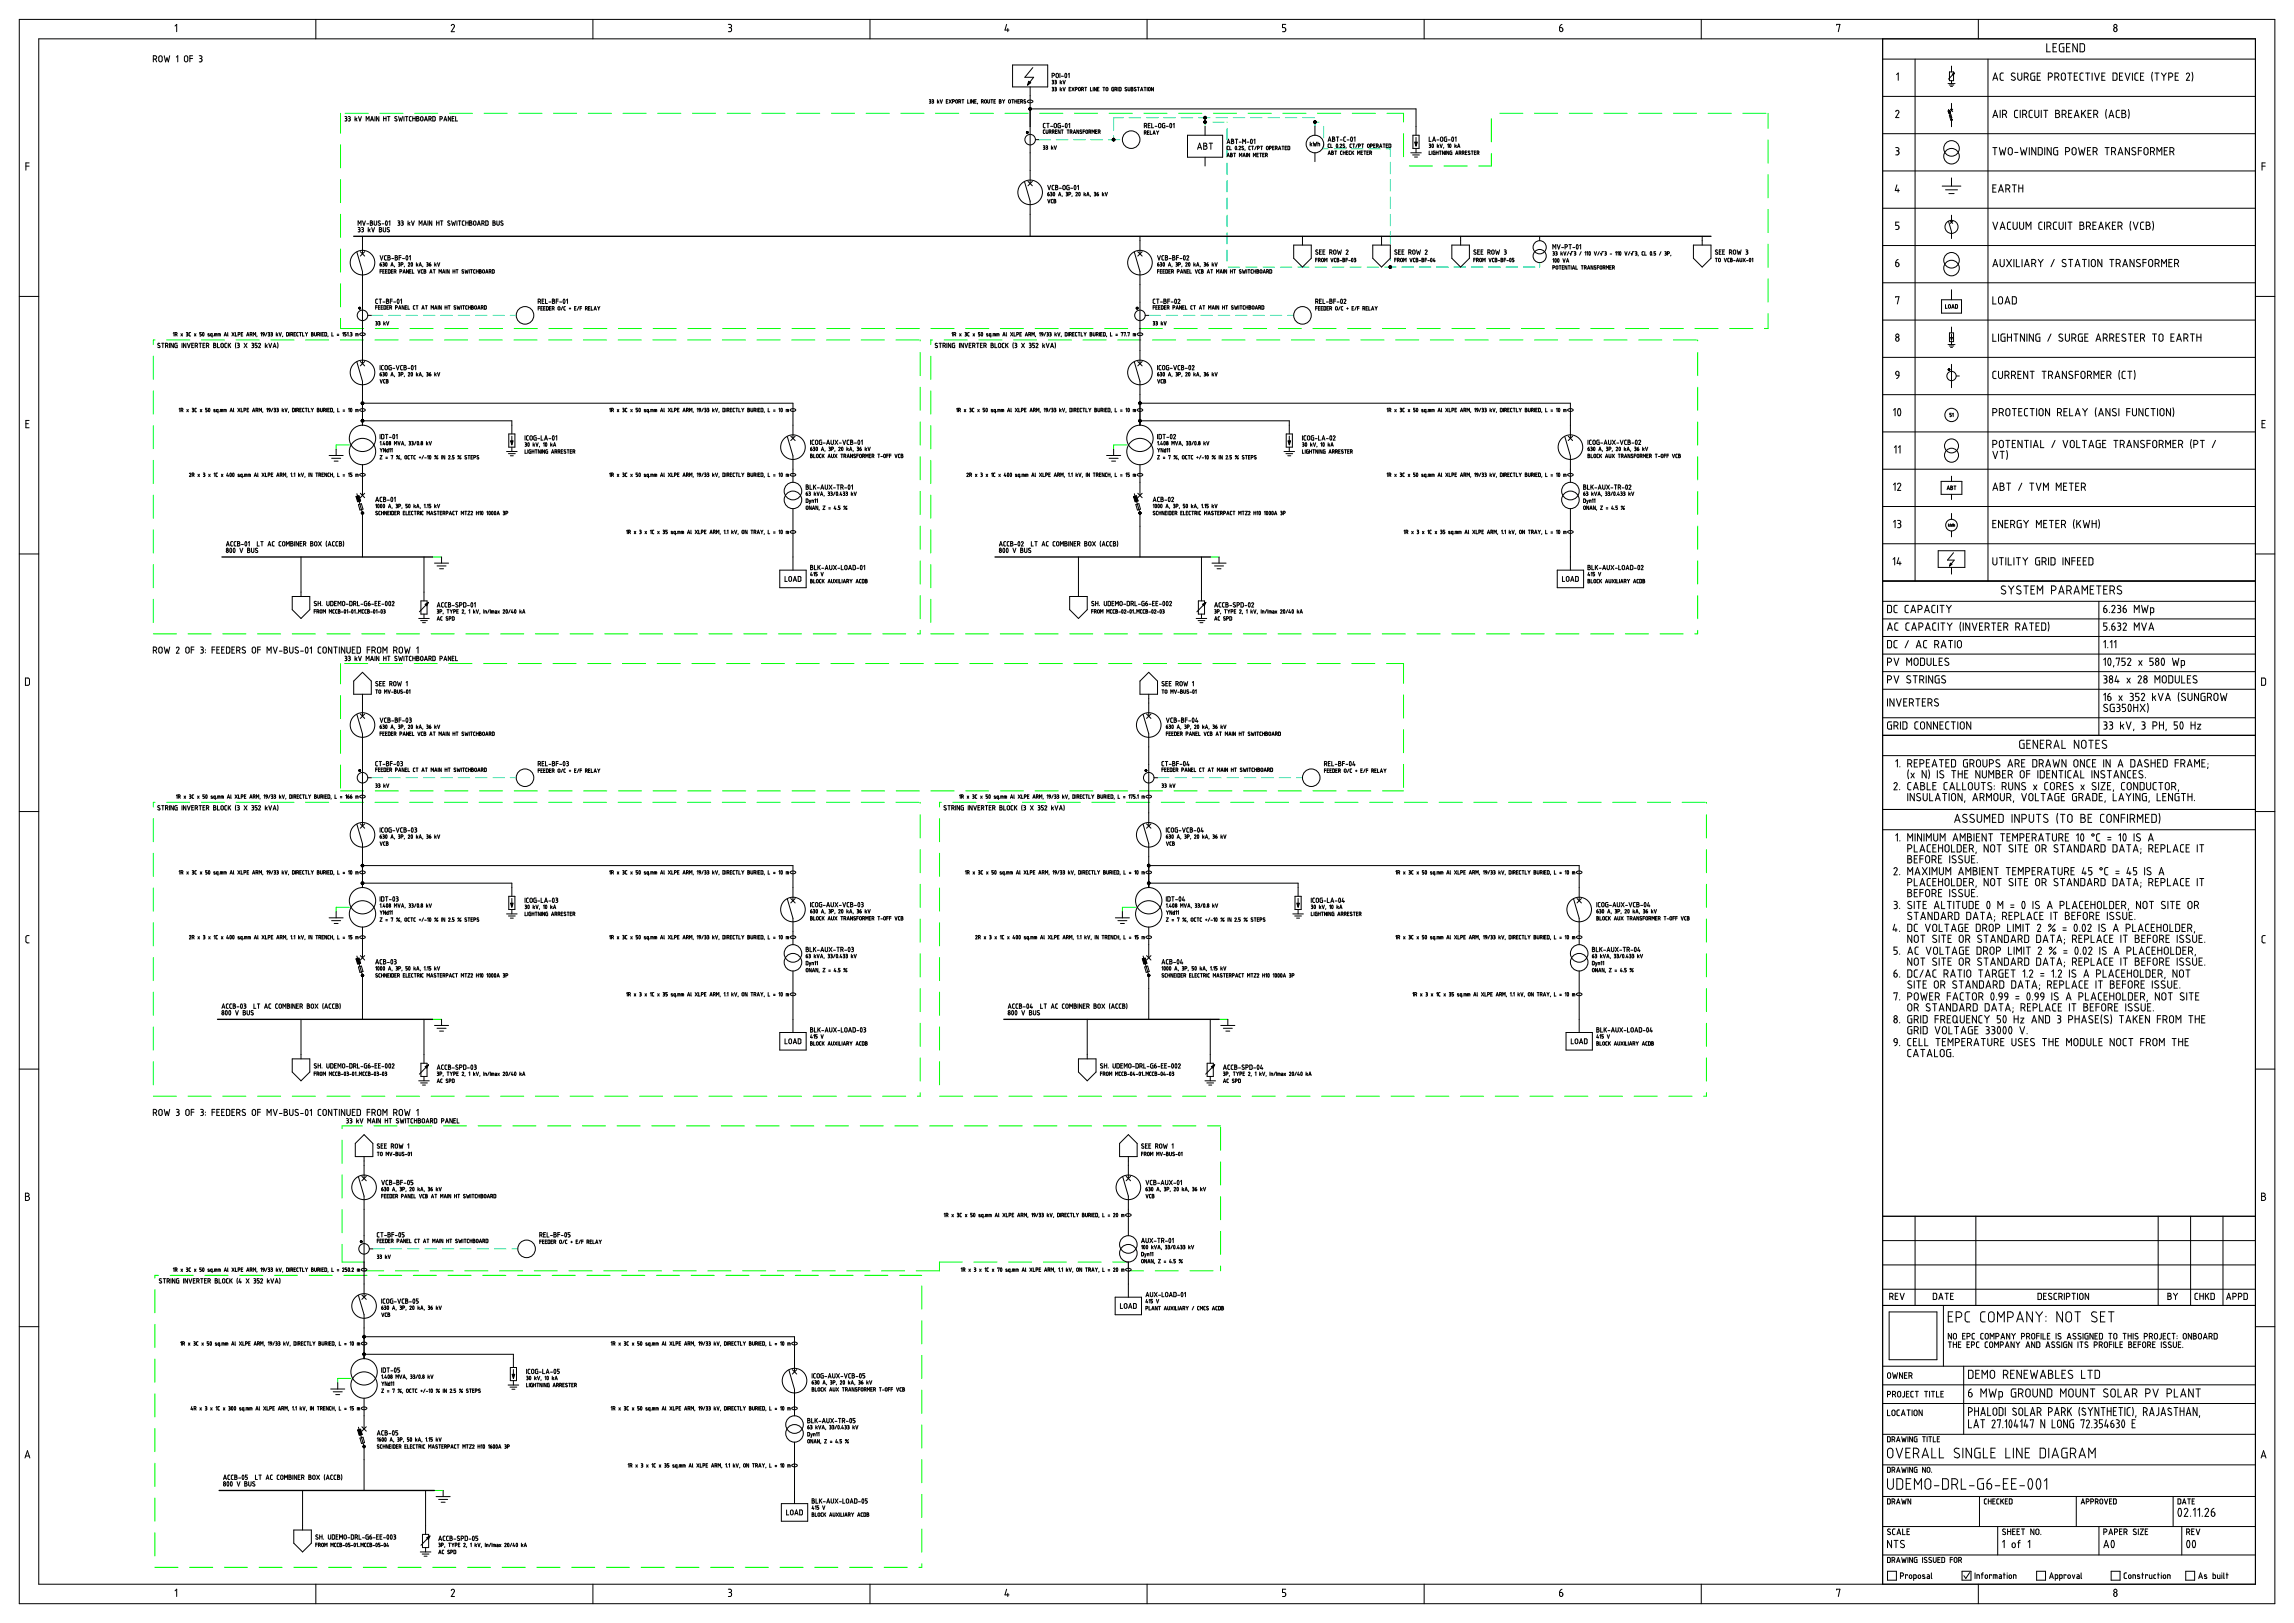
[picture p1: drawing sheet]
<svg xmlns="http://www.w3.org/2000/svg" width="1189mm" height="841mm" viewBox="0 0 1189 841" stroke-linecap="round" stroke-linejoin="round" font-family="sans-serif">
<g fill="none" stroke="#000" stroke-width=".52">
<path d="M10 10h1169v821h-1169zM91 13h1v3M164 10v10M234 13a.9 .9 0 0 1 1 0 .9 .9 0 0 1 0 1M235 14l-1 2h2M307 10v10M377 13h1a.8 .8 0 0 1 1 0 .8 .8 0 0 1-1 1M378 14h.1M378 14l1 1v1h-2M451 10v10M522 13l-1 3h2M522 15v1"/>
<path d="M594 10v10M665 16h1M665 14l1 1-1 1M666 13h-1v1h1M738 10v10M808 14h1a1 1 0 0 1 1 1 1 1 0 0 1-1 1 1 1 0 0 1-1 0zM810 13l-2 1M882 10v10M952 13h2l-1 3M1025 10v10M20 20h1149v801h-1149zM79 31h1"/>
<path d="M80 31a.9 .9 0 0 0 1-1 .9 .9 0 0 0-1-1h-1v3M80 31l1 1M83 29h1v2a.9 .9 0 0 1-1 1 .9 .9 0 0 1-1-1zM85 29l1 3 1-2v2l1-3M91 30l1-1v3M96 29h1v2a.9 .9 0 0 1-1 1 .9 .9 0 0 1 0-1zM98 30h2M100 29h-2v3M103 29h1a.7 .7 0 0 1 1 1 .7 .7 0 0 1-1 0M104 30h.1M104 30l1 2h-2M525 34h18v11h-18z"/>
<path d="M535 35l-4 5h5l-3 4M545 39h1a.6 .6 0 0 0 1 0 .7 .7 0 0 0-1-1h-1v2M547 38h1l1 2a.6 .6 0 0 1-1 0 .6 .6 0 0 1-1 0zM549 38v2M550 40h1M552 38a1.1 1.1 0 0 1 1 1 1.1 1.1 0 0 1-1 1zM554 39v-1v2M976 20v801M976 31h193M983 39l1-1v4M992 31v270M1010 37h2v5h-2z"/>
<path d="M1011 34v3M1012 38l-2 3M1030 31v270M1038 38h-1v1v2l1 1M1044 38a1 1 0 0 0-1 0 1 1 0 0 0 0 1l1 1a1 1 0 0 1 0 2 1.1 1.1 0 0 1-2-1M1046 38v3M1048 38v3a1 1 0 0 1-1 1 1 1 0 0 1-1-1M1049 40h1a1 1 0 0 0 1-1 1 1 0 0 0-1-1h-1v4M1050 40l1 2M1055 38h-3v3l1 1h2v-2h-1M1056 40h1M1057 38h-1v4h1"/>
<path d="M1061 23v4h2M1062 40h1a1 1 0 0 0 1-1 1 1 0 0 0-1-1h-1v4M1064 25h1M1065 40h1a1 1 0 0 0 1-1 1 1 0 0 0-1-1h-1v4M1066 23h-2v4h2M1066 40l1 2M1069 38h1v3a1 1 0 0 1-1 1 1 1 0 0 1-1-1zM1070 23h-3v3l1 1h2v-2h-1M1071 25h1M1072 38h2M1073 38v4M1073 23h-2v4h2"/>
<path d="M1075 40h1M1077 23v4l-3-4v4M1077 38h-2v4h2M1078 23h2v3v1h-2zM1080 38h-2v1v2l2 1M1081 38h2M1082 38v4M1084 38v4M1085 38l2 4 1-4M1089 40h2M1091 38h-2v4h2M1095 38h2v3v1h-2z"/>
<path d="M1098 40h2M1100 38h-2v4h2M1101 38l2 4 1-4M1105 38v4M1108 38h-1l-1 1v2l2 1M1109 40h2M1111 38h-2v4h2M1116 37l-1 3 1 2M1117 38h2M1118 38v4M1120 38l1 2M1121 40v2"/>
<path d="M1123 38l-2 2M1124 40h1a1 1 0 0 0 1-1 1 1 0 0 0-1-1h-1v4M1127 40h2M1129 38h-2v4h2M1133 38a.8 .8 0 0 1 1 0 .8 .8 0 0 1 1 1l-2 3h2M1136 37v3v2M482 52h.1M482 52v1M483 52h1h-1M483 52h.1M483 52l1 1h-1M486 52v1"/>
<path d="M486 53h1M487 52l-1 1M487 52l1 1v-1M490 52h1M491 52h-1v1h1M492 52l1 1M493 52l-1 1M494 53l1-1h-1v1M496 52v1h-1zM497 53h1v-1h-1v1M498 53h.1M499 52h1"/>
<path d="M499 52v1M502 52v1M503 52v1M505 52v1l-1-1v1M505 52h1M506 52h-1v1h1M507 53v1M509 53h.1M509 53l1-1h-1v1M509 53h1M510 52h1v1h-1zM512 52v1l1-1"/>
<path d="M513 52h1M514 52v1M515 52h1M516 52h-1v1h1M518 52h1v1h-1zM518 52h.1M520 52h.1M520 52v1M521 52h-1M523 52h1l-1 1zM524 52h1M525 52v1"/>
<path d="M526 52h1M526 52v1M527 52v1M528 52h.1M528 52v1M529 53h1v-1h-1v1M530 53h.1M531 52l1 1h-1M532 52h1a1.2 1.2 0 0 1 1 0 1.2 1.2 0 0 1 1 1 1.6 1.6 0 0 1-3-1zM534 45v50M534 56h200v14M545 42h1"/>
<path d="M545 45h1v1M545 46h1M546 42v1h-1M546 46v1h-1M547 42h.1M547 45v1M547 46h.1M547 42v1M547 46v1M549 42v1M549 45v2M550 43h.1"/>
<path d="M550 46v1M550 42l-1 1M550 46h-1M551 42v1l1-1M551 45v2l1-2M554 46h1M555 45h-1v2h1M555 45l2 2M557 45l-2 2M557 46h1v-1h-1v2M559 45l1 1-1 1zM561 46v-1v2"/>
<path d="M561 46l1 1M562 45h1M563 45v2M565 45v2h1M567 45v2M568 45v2l-1-2v2M569 46h.1M570 45h-1v2h1M572 45h1M572 45v2M573 45l1 1v1h-1zM577 45h-1v2h1v-1"/>
<path d="M578 46h1v-1h-1v2M578 46l1 1M579 45v2M580 45h1v2h-1zM584 45l-1 1 1 1h-1M585 45v2l1-2M586 45h1v2h-1zM586 46h1M589 45l-1 1 1 1h-1M589 45h1M590 45v2M591 47l1-2v2"/>
<path d="M591 47h1M593 45h1M593 45v2M595 45v2M595 45l1 1v1h-1zM598 45v2l-1-2v2M976 50h193M982 58a1.1 1.1 0 0 1 2-1 .9 .9 0 0 1 0 1l-2 3h2M1010 43h3M1010 57l1 5v4M1010 44h3M1010 60l1-1 1 2h-1z"/>
<path d="M1011 57l1 1M1011 45h1M1011 42v1M1011 54v3M1012 57l-1 1M1033 42l1-4 1 4M1033 41h2M1033 60h2M1037 57v4M1038 59h1a1 1 0 0 0 1-1 1 1 0 0 0-1-1h-1v4M1039 59l1 2M1046 57h-1l-1 1v2l2 1"/>
<path d="M1047 57v4M1048 59h1a1 1 0 0 0 1-1 1 1 0 0 0-1-1h-1v4M1049 59l1 2M1053 57h-1v1v2l1 1M1055 57v3a1 1 0 0 0 1 1 1 1 0 0 0 1-1v-3M1058 57v4M1059 57h2M1060 57v4M1065 57h1a.8 .8 0 0 1 1 1 .8 .8 0 0 1-1 1 1.1 1.1 0 0 1 1 1 1.1 1.1 0 0 1-1 1h-1zM1065 59h1M1069 59h1a1 1 0 0 0 1-1 1 1 0 0 0-1-1h-1v4M1070 59l1 2"/>
<path d="M1072 59h1M1074 57h-2v4h2M1075 60h2M1079 57v4M1080 59l1 2M1081 57l-2 2M1082 59h1M1084 57h-2v4h2M1085 59h1a1 1 0 0 0 1-1 1 1 0 0 0-1-1h-1v4M1086 59l1 2M1092 57l-1 2 1 2M1093 60h2"/>
<path d="M1098 57h-1v1v2l1 1M1100 57h1a.8 .8 0 0 1 1 1 .8 .8 0 0 1-1 1 1.1 1.1 0 0 1 1 1 1.1 1.1 0 0 1-1 1h-1zM1100 59h1M1103 57v2v2M179 60l1 1h-1M179 61h.1M179 61l1 1-1 1M181 60v1M181 61h.1M181 61v1v1M184 60v3M184 62l1 1"/>
<path d="M185 61l-1 1M186 60l1 3v-3M190 63v-3l1 2v-2v3M192 63l1-3 1 3M192 62h1M194 60v3M196 60v3l-1-3v3M199 61h1M199 60v3M200 60v3M201 60h1M201 60v3"/>
<path d="M206 61h-1l1 1a.7 .7 0 0 1-1 1 .6 .6 0 0 1 0-1M207 60v3l1-2v2l1-3M209 60v3M210 60h1M211 60v3M213 60l-1 1v1l1 1M214 61h1M214 60v3M215 60v3M216 60l1 1a.6 .6 0 0 1 0 1 .6 .6 0 0 1 0 1h-1zM216 61h1M218 61h1v1a.6 .6 0 0 1 0 1 .7 .7 0 0 1-1-1z"/>
<path d="M220 63l1-3 1 3M220 62h1M222 62h1a.7 .7 0 0 0 1-1 .7 .7 0 0 0-1-1h-1v3M223 62l1 1M224 60l1 1v2h-1zM228 62h1a.6 .6 0 0 0 0-1 .6 .6 0 0 0 0-1h-1v3M230 63l1-3 1 3M230 62h1M234 60v3l-2-3v3M234 61h1M235 60h-1v3h1M236 60v3h1"/>
<path d="M537 72h1M541 76h.1M541 76v1M542 67l-1 1v1h1M542 64h-1v2h1M542 67l1 2v-2M542 76h1M542 64h2M543 76v1h-1M543 64v2M544 68h1l-1-1v2M544 68l1 1"/>
<path d="M544 65h2M545 76v1M545 76l1 1M545 68h1v-1h-1v2M546 76l-1 1M546 68v1M546 76l1 1 1-1M546 64h1l1 2a.6 .6 0 0 1-1 0 .6 .6 0 0 1-1 0zM547 68h1M548 67h-1v2h1M549 67v2l-1-2v2M550 64h-2l1 2h1l-1-1"/>
<path d="M550 67h1M550 65h1M551 67v2M552 64a1.1 1.1 0 0 1 1 1 1.1 1.1 0 0 1-1 1zM553 67h1M554 67v2M554 64v2M555 68h.1M555 68h1l-1-1v2M555 68l1 1M556 69l1-2v2M556 69h1"/>
<path d="M559 67v2l-1-2v2M560 68l1 1h-1M561 67h-1v1M561 68h1M562 67h-1v2M563 68h1l-1 1zM564 68h1v-1h-1v2M565 68v1M566 69v-2l1 1v-1v2M568 68h.1M569 67h-1v2h1M569 68h1l-1-1v2"/>
<path d="M570 68v1M593 65h1a.6 .6 0 0 0 0-1h-1v2M593 69h1M594 69v-1h-1v2M594 69v1M594 65v1M595 69h.1M595 65h1M595 68v2M596 64h-1v2h1M596 68v2h1M597 64v2h1"/>
<path d="M598 70v-2l1 2M598 69h1M599 65h1M599 68l1 1M600 69v1M601 68l-1 1M601 64l1 2a.6 .6 0 0 1-1 0 .6 .6 0 0 1-1 0zM604 64h-2l1 2h1l-1-1M604 65h1M606 64a1.1 1.1 0 0 1 1 1 1.1 1.1 0 0 1-1 1zM608 64v2M615 70h19v11h-19z"/>
<path d="M621 77l1-3 1 3M621 76h1M624 74h1a.7 .7 0 0 1 0 1 .7 .7 0 0 1 0 1 .9 .9 0 0 1 1 0 .9 .9 0 0 1-1 1h-1zM624 76h1M625 66v4M627 74h1M628 74v3M636 74l1-2v2M636 74h1M637 76h-1v1l1 1M637 76v2h1M638 79l1 1-1 1z"/>
<path d="M638 72h1v1a.6 .6 0 0 1 0 1h-1zM638 73h1M639 79h1M640 79v2M640 72h1M640 76h1v2zM641 72v2M642 77v1M642 76h.1M642 76h1l-1 2h1M642 74h1M644 74v-2l1 1 1-1v2"/>
<path d="M644 76v1M645 78h.1M646 79v2M646 74h1M648 79v2l-1-2v2M648 76h-1v1l1 1M648 72a1.1 1.1 0 0 1 1 1 1.1 1.1 0 0 1-1 1zM649 76h1M649 76v2M650 73v-1v2M651 76l-1 2M652 77l1-1h-1v2"/>
<path d="M652 79h-1v2h1M653 79h1M653 76h1M653 79v2M654 76v2M655 79h-1v2h1M657 76v2l-1-1zM658 77h1v-1h-1v2M660 77h.1M660 76v2M661 77h1v-1h-1v2M662 77v1"/>
<path d="M663 78v-2l1 2M663 77h1M664 76h1M665 76v2M666 77h1M667 76h-1v2h1M667 76h1v2h-1zM679 74v2M679 75l1 1M680 74l-1 1M681 74v2v-2l1 2v-2M681 66v4"/>
<path d="M681 79v5M683 74h1v2M683 74v2M688 73l1-2 1 2M688 80h1M688 73h2M689 75h-1v1h1M690 75v1h1M690 79h1M691 71h1l-1 1a.7 .7 0 0 1 1 1 .6 .6 0 0 1-1 0zM691 72h.1M691 79v-1h-1v2h1"/>
<path d="M691 79v1M692 78h1M692 78v2M693 71h1M693 75v1zM693 71v2M694 76h.1M694 75h1l-1 1h1M695 73h1M696 78l-1 1v1M696 79h1M696 78v2"/>
<path d="M697 75h-1l1 1h-1M697 78v2M697 71l-1 1v1h1M698 76v1M698 79h.1M698 73h1M699 78h-1v2h1M700 78l-1 1 1 1M700 71a1.1 1.1 0 0 1 1 1 1.1 1.1 0 0 1-1 1zM700 75v1M701 78v2M701 79l1 1"/>
<path d="M701 75h1M702 75v1M702 78l-1 1M702 72v-1v2M703 75v1M704 76h1v-1h-1v1M705 79h1M706 75h1M706 78h-1v2h1M706 75v1M707 78h1M707 78v2"/>
<path d="M708 79h1M709 75h1l-1 1zM709 78h-1v2h1M710 79h.1M710 76h1v-1h-1v1M710 79h1l-1-1v2M710 79l1 1M712 75h1M713 75h-1v1h1M713 76h1v-1h-1v1M714 76h.1M715 76l1-1v1"/>
<path d="M715 76h1M717 75h1M717 75v1M718 75h1M719 75h-1v1h1M720 75h1v1h-1zM731 79h6M732 70h3v7h-3zM734 71v4M734 77v2M741 75h.1M741 71v2h1"/>
<path d="M741 78v2M741 75v1M742 78v2M742 75h1l-1 1zM742 73l1-2 1 2M743 73h1M743 79l1 1h-1M744 78h-1v2M744 79h1M744 78v2M745 73h1M745 75v1"/>
<path d="M745 76h1M745 78v2M746 75l-1 1M746 78h1M746 75l1 1 1-1M746 78v2M747 71h1v2a.6 .6 0 0 1-1 0 .6 .6 0 0 1-1 0zM748 76v1M749 78v2l-1-2v2M749 78v2M750 71h-1v2h1l-1-1M750 75h1v1"/>
<path d="M751 73h1M751 78v2l-1-2v2M751 75h1v1zM752 79v1M752 78h-1l1 2M753 71a1.1 1.1 0 0 1 0 1 1.1 1.1 0 0 1 0 1zM754 75v1M754 72l1-1v2M754 76h1M755 80h.1M755 75l-1 1M755 76l1-1 1 1"/>
<path d="M756 76h.1M756 79h1M757 79l-1-1v2M757 79v1M758 79h.1M758 79h1l-1-1v2M758 79l1 1M759 79h1M760 78h-1v2h1M762 78l-1 1 1 1h-1M762 78h1M763 78v2"/>
<path d="M764 79h1M765 78h-1v2h1M766 79v-1v2M766 79l1 1M976 69h193M982 76h1a.8 .8 0 0 1 1 1 .8 .8 0 0 1-1 1M983 78h.1M983 78l1 1v1h-2M1033 61l1-4 1 4M1033 76h2M1034 76v4M1036 76l1 4 1-2 1 2 1-4"/>
<path d="M1041 77h2v2a1 1 0 0 1-1 1 1 1 0 0 1-1-1zM1044 79h2M1047 76l1 4 1-2 1 2v-4M1052 76v4M1055 76v4l-2-4v4M1056 76l2 1v2v1h-2zM1060 76v4M1063 76v4l-2-4v4M1066 76l-2 1v2l1 1h1v-2M1070 79h2a1 1 0 0 0 1-1 1.1 1.1 0 0 0-1-2h-2v4M1074 77a1 1 0 0 1 1 0 1 1 0 0 1 1 1v1a1 1 0 0 1-1 1 1 1 0 0 1-1-1zM1075 61l1-4 2 4"/>
<path d="M1077 76l1 4 1-2 1 2 1-4M1082 78h1M1084 76h-2v4h2M1085 79h1a1 1 0 0 0 1-1 1.1 1.1 0 0 0-1-2h-1v4M1086 79l1 1M1091 76h2M1092 76v4M1093 61l1-4 1 4M1094 79h1a1 1 0 0 0 1-1 1.1 1.1 0 0 0-1-2h-1v4M1096 79v1M1098 79h2M1104 76v4l-3-4v4"/>
<path d="M1107 77h-1a.9 .9 0 0 0-1 0 .9 .9 0 0 0 0 1l1 1a1 1 0 0 1 0 1 1 1 0 0 1-1 0M1108 78h2M1110 76h-2v4M1112 77h1v2a1 1 0 0 1-1 1 1 1 0 0 1-1-1zM1114 79h2a1 1 0 0 0 1-1 1.1 1.1 0 0 0-1-2h-2v4M1116 79l1 1M1122 78h1M1123 76h-1v4h1M1125 79h1a1 1 0 0 0 1-1 1.1 1.1 0 0 0-1-2h-1v4M1126 79l1 1M13 86h2M15 84h-2v4"/>
<path d="M531 94l3 10v18M533 94l2 2M535 94l-2 2M543 96l1 2v-2M544 100h-1M544 100h1M546 100h1l-1 2zM546 96l-1 1v1h1M547 96h1v1a.6 .6 0 0 1 0 1h-1zM547 97h1M549 98h1M551 96h1v2a.6 .6 0 0 1-1 0z"/>
<path d="M552 100h1M554 96h-1v2h1v-1M555 98h1M557 96a1.1 1.1 0 0 1 1 1 1.1 1.1 0 0 1-1 1zM558 100v1M558 97l1-1v2M559 100h1l-1 2zM562 100v1M567 100h1M569 100h.1M571 100v1M573 100v1l1-1"/>
<path d="M625 81v5M636 81l1-2v2M636 81h1M638 80h.1M642 81v-2l1 1 1-1v2M644 81l1-2v2M644 81h1M650 81v-2v1l1-1v2M651 80h1M654 80h1M656 80h.1M656 80h1l-1-1v2"/>
<path d="M656 80l1 1M688 80l1-2 1 2M695 80h1M700 80h.1M704 80v-2v1l1-1v2M732 80h4M733 81h2M754 80l1-2 1 2M976 89h193M983 96l-1 3h2M984 98v2M1007 96h9"/>
<path d="M1008 98h6M1011 92v4M1033 97h1M1034 96h-1v4h1M1036 100l1-4 1 4M1036 99h2M1040 98h1a1 1 0 0 0 1-1 1 1 0 0 0-1-1h-1v4M1041 98l1 2M1043 96h2M1044 96v4M1046 96v4M1046 97h2"/>
<path d="M1048 96v4M1098 80l1-4 1 4M1118 80v-4l1 3 1-3v4M1172 86h2M1174 84h-2v4M186 118h1l-1 1 1 1h-1M186 117v-3v2l1-2v3M186 119h.1M187 118h1v1v1h-1M188 119h.1M188 114l1 3v-3M190 116h1"/>
<path d="M191 118v2M191 119l1 1M192 119h-1M192 114l1 1a.6 .6 0 0 1 0 1 .6 .6 0 0 1 0 1h-1zM192 115h1M193 118v2l1-2M194 114v2a.7 .7 0 0 0 1 1 .6 .6 0 0 0 0-1v-2M197 118h1l-1 1a.7 .7 0 0 1 1 1 .6 .6 0 0 1-1 0zM197 119h.1M197 115h-1l1 1a.6 .6 0 0 1 0 1 .6 .6 0 0 1-1 0M198 116h1M199 118v2a.6 .6 0 0 0 1 0v-2"/>
<path d="M200 115a1.1 1.1 0 0 1 1 1 1.1 1.1 0 0 1-1 1zM202 115v-1v3M202 118h-1l1 1a.6 .6 0 0 1 0 1 .6 .6 0 0 1-1 0M206 114l1 1M206 115h1M207 115v2h-1M208 114l1 1h-1M208 115h.1M208 115l1 2h-1M211 114v3M212 116v1M212 115l-1 1"/>
<path d="M213 114l1 3 1-3M217 117v-3l1 2 1-2v3M219 117l1-3 1 3M220 116h1M222 114v3M224 114v3l-1-3v3M226 115h2M226 114v3M228 114v3M228 114h2M229 114v3M233 115h-1l1 1a.6 .6 0 0 1 0 1 .6 .6 0 0 1-1 0"/>
<path d="M234 114l1 3v-2l1 2v-3M237 114v3M238 114h1M238 114v3M241 114l-1 1v2h1M241 115h2M241 114v3M243 114v3M243 114l1 1a.7 .7 0 0 1 1 1 .7 .7 0 0 1-1 1h-1zM243 115h1M246 115l1 1a.7 .7 0 0 1-1 1 .7 .7 0 0 1-1-1zM247 117l1-3 1 3"/>
<path d="M248 116h1M250 116h.1M250 116a.7 .7 0 0 0 1-1 .7 .7 0 0 0-1-1v3M250 116l1 1M252 114l1 1v2h-1zM255 114l2 1h-1a.7 .7 0 0 1 1 1 .7 .7 0 0 1-1 1h-1zM255 115h1M257 114v2a.7 .7 0 0 0 1 1 .7 .7 0 0 0 1-1v-2M261 115h-1l1 1a.7 .7 0 0 1-1 1M543 100l1 1M543 100v1h1M543 103l1 2v-2"/>
<path d="M544 101h.1M544 101h1M545 100h.1M545 100v1M545 101v1M545 101h.1M546 103l-1 1v1h1M546 103l1 1v1h-1zM546 104h1M549 101v-1l1 1M549 101h1M551 101l-1 1"/>
<path d="M552 101h1M553 100h.1M553 100v1M553 101h.1M553 101v1M554 101l1-1h-1v1M556 101v1M562 101h1M563 100l-1 1M563 101l1-1v1M563 101h1M565 101v1"/>
<path d="M567 101h1M568 100v1M568 101v1M568 101h.1M569 100v1M569 101h.1M572 101h.1M572 100l-1 1M976 108h193M984 115h-2v2h2v1v1h-2M1010 115l1 5v4M1010 100h3"/>
<path d="M1011 115l1 1M1011 112v3M1012 115l-1 1M1033 115l1 4 1-4M1037 119l1-4 1 4M1037 118h2M1042 115h-1l-1 1v2l2 1M1043 115v3a1 1 0 0 0 1 1 1 1 0 0 0 1-1v-3M1047 115v3a1 1 0 0 0 1 1 1 1 0 0 0 1-1v-3M1050 119v-4l1 2 2-2v4M1058 115h-1v1v2l1 1M1060 115v4"/>
<path d="M1061 117h1a1 1 0 0 0 1-1 1 1 0 0 0-1-1h-1v4M1062 117l1 2M1066 115h-1l-1 1v2l2 1M1067 115v3a1 1 0 0 0 1 1 1 1 0 0 0 1-1v-3M1070 115v4M1072 115h2M1073 115v4M1078 115h1a.8 .8 0 0 1 1 1 .8 .8 0 0 1-1 1 1.1 1.1 0 0 1 1 1 1.1 1.1 0 0 1-1 1h-1zM1078 117h1M1081 117h1a1 1 0 0 0 1-1 1 1 0 0 0-1-1h-1v4M1083 117v2M1085 117h1"/>
<path d="M1086 115h-1v4h1M1088 119l1-4 1 4M1088 118h2M1091 115v4M1092 117l1 2M1093 115l-2 2M1095 117h1M1096 115h-1v4h1M1098 117h1a1 1 0 0 0 1-1 1 1 0 0 0-1-1h-1v4M1099 117l1 2M1104 115v2v2M1106 115l1 4 1-4"/>
<path d="M1111 115h-1l-1 1v2l2 1M1112 115h1a.8 .8 0 0 1 1 1 .8 .8 0 0 1-1 1 1.1 1.1 0 0 1 1 1 1.1 1.1 0 0 1-1 1h-1zM1112 117h1M1116 115v2v2M185 131l3 10v47M187 130l2 3M188 122v10M189 130l-2 3M197 137h1v1zM197 132l1 3v-3M198 136l-1 1M198 140h-1v2"/>
<path d="M198 136h1v1M199 137h.1M199 137v1h-1M199 140h-1v2h1M200 136l1 1-1 1zM200 132l-1 1v1l1 1M201 140h-1v2h1M201 132l1 1a.6 .6 0 0 1 0 1 .6 .6 0 0 1 0 1h-1zM201 133h1M201 140h1v2h-1zM203 138v-2l1 2M203 137h1"/>
<path d="M203 134h1M204 140h-1v2h1M205 138h-1M205 132l1 1h-1a.7 .7 0 0 1 1 1 .7 .7 0 0 1-1 1zM205 133h.1M206 136h1v1M207 137h.1M207 133h1M207 137v1h-1M208 132h-1v3M208 137h1v-1h-1v2M209 134h1"/>
<path d="M210 138h.1M211 133a1.1 1.1 0 0 1 0 1 1.1 1.1 0 0 1 0 1zM212 136v1v1M212 136h.1M212 140v2l-1-2v2M212 133l1-1v3M213 140h-1v2h1M213 136l1 1-1 1zM214 140v2h1M216 136v2M216 137l1 1M216 140l1 2 1-2"/>
<path d="M217 137h-1M217 138l1-2v2M217 137h1M219 140h-1v1l1 1M219 138h.1M220 140h1l-1 1v1zM221 136h1v1M221 137h1M222 137v1h-1M223 137v1zM223 136v1M225 140h1"/>
<path d="M225 140v2M225 136v2M226 137v1M226 137h-1M227 136v2l1-2M231 140v2M233 140v2l-1-2v2M235 140v2M236 140v2M236 140h1M237 140v2M240 140h-1l1 1h-1"/>
<path d="M241 140v2l1-2v2l1-2M243 140v2M244 140h1M244 140v2M246 140h-1v1l1 1M247 140v2M248 140v2M248 140h1v1l-1 1zM255 140h1v2h-1zM588 131l3 10v47M590 130l2 3M591 122v10"/>
<path d="M592 130l-2 3M600 137h1l-1 1zM600 132l1 3v-3M600 136v1M601 140h-1v2M601 136h1v1M602 137h.1M602 137v1h-1M602 140h-1v2h1M603 136l1 1-1 1zM603 132l-1 1v1l1 1M604 140h-1v2h1"/>
<path d="M604 132l1 1a.6 .6 0 0 1 0 1 .6 .6 0 0 1 0 1h-1zM604 133h1M604 140h1v2h-1zM605 138l1-2 1 2M606 137h1M606 134h1M607 140h-1v2h1M607 138h.1M608 132l1 1h-1a.7 .7 0 0 1 1 1 .7 .7 0 0 1-1 1zM608 133h.1M609 136h1v1M610 137h.1"/>
<path d="M610 133h1M610 137v1h-1M611 132h-1v3M611 137h1v-1h-1v2M612 134h1M613 138h-1M614 133a1.1 1.1 0 0 1 0 1 1.1 1.1 0 0 1 0 1zM615 136h.1M615 136v1v1M615 140v2l-1-2v2M615 133l1-1v1l-1 2h1M616 140h-1v2h1"/>
<path d="M616 136l1 1-1 1zM617 140v2M619 136v2M619 137l1 1M619 140l1 2 1-2M620 137h-1M620 138l1-2v2M620 137h1M622 140h-1v1l1 1M622 138h.1M623 140h1l-1 1v1zM624 136h1l-1 1"/>
<path d="M624 137h.1M624 137l1 1h-1M625 137h1v1zM626 136l-1 1M627 140h1M628 140v2M628 136v2M629 137v1M629 137h-1M630 136v2l1-2M634 140v2M636 140v2l-1-2v2"/>
<path d="M638 140v2M639 140v2M639 140h1M640 140v2M643 140h-1l1 1h-1M644 140v2l1-2v2l1-2M646 140v2M647 140h1M647 140v2M649 140h-1v1l1 1M650 140v2M651 140v2"/>
<path d="M651 140h1v1l-1 1zM653 140h1v2l-1-1zM658 140h1v2h-1zM670 127h10v7l-5 4-5-4zM675 122v5M682 135h1M683 134h-1v2M683 130h-1l1 1a.6 .6 0 0 1 0 1 .6 .6 0 0 1-1 0M683 135h1M684 135v-1h-1v2M684 131h1M684 135v1"/>
<path d="M685 129h-1v3h1M685 134h1l-1 2v-1zM686 131h.1M686 136v-2l1 1 1-1v2M687 129h-1v3h1M689 131h1M690 134v2l1-2M690 129h-1v3M690 130a.6 .6 0 0 1 0 1M690 131v1M691 130h1v1a.6 .6 0 0 1 0 1 .7 .7 0 0 1-1-1zM692 134h.1"/>
<path d="M692 136h.1M692 134h-1l1 2M693 134h1v2h-1zM693 135h.1M693 129l1 3v-2l1 2v-3M695 135h.1M696 134h1v2h-1zM696 135h.1M698 135h.1M698 130h1l-1 2h1M698 134v2M699 135h1"/>
<path d="M701 134v2zM702 134h1l-1 1M702 135h.1M702 135h1l-1 1M711 127h10v7l-5 4-5-4zM716 122v5M723 135h1M724 134h-1v2M724 130h-1l1 1a.6 .6 0 0 1 0 1 .6 .6 0 0 1-1 0M724 135h1M725 135v-1h-1v2M725 131h1"/>
<path d="M725 135v1M726 129h-1v3h1M726 134h1l-1 2v-1zM727 131h.1M727 136v-2l1 1 1-1v2M728 129h-1v3h1M730 131h1M731 134v2l1-2M731 130a.6 .6 0 0 1 0 1M731 129h-1v3M731 131v1M732 130h1v1a.6 .6 0 0 1 0 1 .7 .7 0 0 1-1-1z"/>
<path d="M733 134h-1l1 1v1M734 134h1v2h-1zM734 135h.1M734 129l1 3v-2l1 2v-3M735 135h1M737 134h1v2h-1zM737 135h.1M739 135h.1M739 130h1l-1 2h1M739 130h.1M739 134v2M740 135h1"/>
<path d="M742 134v2zM743 134v1h1M744 135v1M752 127h10v7l-5 4-5-4zM757 122v5M764 135h1M765 134h-1v2M765 130h-1l1 1a.6 .6 0 0 1 0 1 .6 .6 0 0 1-1 0M765 135h1M766 135v-1h-1v2M766 131h1M766 135v1"/>
<path d="M767 129h-1v3h1M767 134h1l-1 2v-1zM768 131h.1M768 136v-2l1 1 1-1v2M769 129h-1v3h1M772 134v2l1-2M772 130a.6 .6 0 0 1 0 1h-1M772 129h-1v3M772 131v1M773 130h1v1a.6 .6 0 0 1 0 1 .7 .7 0 0 1-1-1zM774 134h-1l1 1v1M775 134h1v2h-1z"/>
<path d="M775 135h.1M775 129l1 3v-2l1 2v-3M776 135h1M778 134h1v2h-1zM778 135h.1M780 135h.1M780 129h.1M780 131h.1M780 130h1l-1 1M780 131l1 1h-1M780 134v2M781 135h1"/>
<path d="M783 134v2zM785 134h-1v1h1l-1 1M798 122v3M805 130l1 1h-1M805 139h1v-1h-1v2M805 129v-2l1 1v-1v2M805 134v2M805 131h.1M805 131l1 1h-1M806 134l1 1-1 1zM806 130l1 1M806 131h1"/>
<path d="M807 131v1h-1M807 138v2l-1-1zM807 127l1 2 1-2M807 134l1 1v1zM808 138h1M809 138v2M809 130v2M809 128h1M809 131l1 1M810 139h.1M810 131l-1 1M810 134l1 2v-2"/>
<path d="M810 130l1 2 1-2M810 138v2M811 128h1a.6 .6 0 0 0 0-1h-1v2M812 136v-2l1 2M812 135h1M812 138v2l-1-2v2M813 138h1M813 130l-1 2M813 127h1M813 138v2M814 127v2M814 138v2"/>
<path d="M815 140v-2l1 2M815 139h1M815 128h1M815 130l-1 2v-1M816 130l1 1h-1M816 131h.1M816 131l1 1h-1M817 138v2M817 127a1.1 1.1 0 0 1 1 1 1.1 1.1 0 0 1-1 1zM819 127v2M819 130v2M819 138h1"/>
<path d="M820 138v2M821 139h1v-1h-1v2M821 131l1-1v2M822 139v1M822 131l1-1v2M823 140v-2l1 2M823 139h1M824 131v1zM826 138v2l-1-2v2M826 130l1 2v-2M827 138h-1l1 1h-1M828 139h1"/>
<path d="M829 138h-1v2M829 130l-1 2M829 138h1v2l-1-1zM831 139h.1M831 130h-1v2l-1-1M831 139l1-1h-1v2M831 139l1 1M832 130v1M832 131h.1M832 131v1M832 140v-2l1 1 1-1v2M834 139h1"/>
<path d="M834 132h1M835 138h-1v2h1M836 139h.1M836 139l1-1h-1v2M836 139l1 1M837 131l1-1v2M838 131l1-1v2M839 131h1v1zM842 130l1 2v-2M845 130l-1 2M847 130h-1v2l-1-1M848 130v1"/>
<path d="M848 131h.1M848 131v1M849 132v1M852 130l-1 1v1h1M852 130v2h1M855 131h1v1zM857 132h.1M858 130h-1v1l1 1h-1M861 130l-1 2M863 130l1 1h-1M863 131h.1M863 131l1 1h-1"/>
<path d="M864 131h1l-1-1v2M866 132v1M878 127h9v7l-5 4-4-4zM882 122v5M889 134h1M889 134v2M890 130h-1l1 1a.6 .6 0 0 1 0 1 .6 .6 0 0 1-1 0M891 134h1l-1 2v-1zM891 131h1M892 129h-1v3h1M893 131h1M894 134v2l1-2"/>
<path d="M894 129h-1v3h1M896 134h-1v1l1 1M897 134h1v2h-1zM897 135h.1M897 130a.6 .6 0 0 1 1 0 .7 .7 0 0 1-1 1h-1M897 129h-1v3M897 131l1 1M898 135h1M898 130h1l1 1a.7 .7 0 0 1-1 1 .7 .7 0 0 1-1-1zM900 136v-2l1 2M900 135h1M900 129l1 3v-2l1 2v-3"/>
<path d="M902 134v2l1-2M903 134l2 2M905 134l-2 2M905 129h.1M905 131h.1M905 135h1M905 130h1l-1 1M905 131l1 1h-1M907 134v2zM908 134v2M976 127h193M982 136h1a1 1 0 0 1 1 1 1 1 0 0 1 0 1 1.1 1.1 0 0 1-2-1z"/>
<path d="M984 134l-2 2M1033 138l1-4 1 4M1033 137h2M1037 134v3a1 1 0 0 0 1 1 1 1 0 0 0 1-1v-3M1040 134l2 4M1042 134l-2 4M1044 134v4M1045 134v4h2M1048 134v4M1049 138l1-4 2 4M1050 137h1M1053 137h1a1.1 1.1 0 0 0 1-2 1 1 0 0 0-1-1h-1v4"/>
<path d="M1054 137l1 1M1056 134l2 2M1058 136v2M1059 134l-1 2M1065 134l-2 4M1071 135h-1a.9 .9 0 0 0-1 0 .9 .9 0 0 0 0 1l1 1a1 1 0 0 1 0 1 1 1 0 0 1-1 0M1072 134h2M1073 134v4M1075 138l2-4 1 4M1076 137h2M1079 134h2M1080 134v4"/>
<path d="M1083 134v4M1084 135a1 1 0 0 1 1-1 1 1 0 0 1 1 1v2a1 1 0 0 1-1 1 1 1 0 0 1-1-1zM1089 134v4l-2-4v4M1093 134h2M1094 134v4M1097 137h1a1.1 1.1 0 0 0 1-2 1 1 0 0 0-1-1h-1v4M1098 137l1 1M1100 138l1-4 2 4M1100 137h2M1106 134v4l-2-4v4M1109 135a1 1 0 0 0-2 0 .9 .9 0 0 0 1 1l1 1a1 1 0 0 1 0 1 1 1 0 0 1-2 0M1111 136h1"/>
<path d="M1112 134h-1v4M1114 135a1 1 0 0 1 1-1 1 1 0 0 1 1 1v2a1 1 0 0 1-1 1 1 1 0 0 1-1-1zM1117 137h1a1.1 1.1 0 0 0 1-2 1 1 0 0 0-1-1h-1v4M1118 137l1 1M1120 138v-4l2 3 1-3v4M1124 136h1M1126 134h-2v4h2M1127 137h1a1.1 1.1 0 0 0 1-2 1 1 0 0 0-1-1h-1v4M1128 137l1 1M10 154h10M195 159h.1M195 158v2"/>
<path d="M196 155l-1 1v1h1M196 159h1M196 155h2M197 158h-1v2h1M197 141h1M197 155v2M198 159h.1M198 158v2M198 141h1M198 157h1M199 158l1 1v1h-1zM200 141h.1"/>
<path d="M200 155h1v1a.7 .7 0 0 1 1 1 .6 .6 0 0 1-1 0h-1zM200 156h1M201 159h.1M201 158v2M202 159h1l-1-1v2M202 156h1M203 159v1M203 141h.1M203 155h-1v2M204 157h1M204 141h1M205 141v-1h-1v2"/>
<path d="M205 141v1M205 159h1l-1-1v2M206 155a1.1 1.1 0 0 1 1 1 1.1 1.1 0 0 1-1 1zM207 160h1M207 141h1v-1h-1v2M208 156v-1v2M209 142v-2l1 2M209 141h1M209 158v2l-1-2v2M210 159h1M211 158h-1v2h1M211 158v2h1"/>
<path d="M212 141h1M215 158l-1 1v1h1M216 158h1M216 158v2M219 160h1M220 141h.1M220 158h1M221 158v2M223 142v-2l1 2M223 141h1M225 160h1M227 158v2"/>
<path d="M228 142v-2v1l1-1v2M229 158v2l-1-2v2M229 142l1-2 1 2M230 141h.1M231 159h1M231 158v2M232 158v2M232 158h1M233 158v2M235 141h1M236 159h-1l1 1h-1M237 158v2l1-1v1l1-2"/>
<path d="M239 158v2M240 158h1M240 158v2M242 158l-1 1v1h1M243 159h1M243 158v2M244 158v2M244 158l1 1v1h-1zM244 159h1M246 159h1v1h-1zM247 141h1M248 160h1"/>
<path d="M248 141h1M249 159h1M250 159l-1-1v2M250 159v1M251 158l1 1v1h-1zM251 140h-1v1h1M251 140v1M252 142v-2l1 2M252 141h1M254 141v-1v2M254 141l1 1M279 156h1"/>
<path d="M279 160h1M280 156a.6 .6 0 0 0 0-1h-1v2M280 156v1M280 159h-1v2M280 160h1M281 156h1M281 159h-1v2h1M282 160h.1M282 155h-1v2h1M283 159h-1v2h1M283 155v2h1M283 159h1v2h-1z"/>
<path d="M284 157h1M285 160h.1M286 159h-1v2h1M286 160h1M286 155h1v1a.7 .7 0 0 1 1 1 .6 .6 0 0 1-1 0h-1zM286 156h1M287 160v-1h-1v2M287 160v1M288 156h1M289 159h1v2l-1-1zM289 155h-1v2M290 157h1"/>
<path d="M292 159l-1 2M292 155a1.1 1.1 0 0 1 1 1 1.1 1.1 0 0 1-1 1zM293 159h-1v1l1 1M294 156v-1v2M295 160h1M295 159v1M298 160h.1M299 159h-1v2h1M300 159l-1 2M301 160h.1M301 159v2M303 160h1"/>
<path d="M304 160v-1h-1v2M304 160v1M305 160h1M306 159h-1v2h1M306 159v2h1M310 159v1M310 160v1M311 159l-1 1M598 159h.1M598 158v2M599 155l-1 1v1h1M599 159h1"/>
<path d="M599 155h2M600 158h-1v2h1M600 141h1M600 155v2M600 159h1M601 158h-1v2h1M601 141h1M601 157h1M602 158l1 1v1h-1zM603 141h.1M603 155h1v1a.6 .6 0 0 1 0 1h-1zM603 156h1"/>
<path d="M603 159h1M604 158h-1v2h1M605 159h.1M605 156h1M605 159h1l-1-1v2M605 159l1 1M606 141h.1M606 155h-1v2M607 157h1M607 141h1v-1h-1v2M608 141v1M608 159h1v-1h-1v2"/>
<path d="M609 155a1.1 1.1 0 0 1 1 1 1.1 1.1 0 0 1-1 1zM610 160h1M610 141h1v-1h-1v2M611 155v2h1M612 142v-2l1 2M612 141h1M612 158v2l-1-2v2M613 159h1M614 158h-1v2h1M614 158v2h1M615 141h1M618 158l-1 1v1h1"/>
<path d="M619 158h1M619 158v2M622 160h1M623 141h.1M623 158h1M624 158v2M626 142v-2l1 2M626 141h1M628 160h1M630 158v2M630 142v-2l1 1 1-1v2M632 158v2l-1-2v2"/>
<path d="M632 142l1-2v2M632 141h1M634 159h1M634 158v2M635 158v2M635 158h1M636 158v2M638 141h1M639 159h-1l1 1h-1M640 158v2l1-1v1v-2M642 158v2M643 158h1"/>
<path d="M643 158v2M645 158l-1 1v1h1M646 159h1M646 158v2M647 158v2M647 158l1 1v1h-1zM647 159h1M649 158l1 1-1 1zM650 141h1M651 160h1M651 141h1M652 159h1l-1-1v2"/>
<path d="M653 159v1M654 158l1 1v1h-1zM655 142v-2l1 2M655 141h1M656 141h1M657 141v-1h-1v2M657 141v1M682 156a.6 .6 0 0 0 1 0 .7 .7 0 0 0-1-1v2M682 160h1M683 156v1M683 159h-1v2M683 160h1"/>
<path d="M684 156h1M684 159h-1v2h1M685 160h.1M685 155h-1v2h1M685 159v2M686 155v2h1M686 159h1v2h-1zM687 157h1M688 160h.1M689 159h-1v2h1M689 160h1v-1h-1v2M689 155h1v1a.6 .6 0 0 1 0 1h-1z"/>
<path d="M689 156h1M690 160v1M691 156h1M692 155h-1v2M692 159h1v2l-1-1zM693 157h1M695 159l-1 2M695 155a1.1 1.1 0 0 1 1 1 1.1 1.1 0 0 1-1 1zM696 159h-1v1l1 1M697 155l1 1-1 1h1M698 160h1M698 159v1"/>
<path d="M701 160h.1M702 159h-1v2h1M703 159l-1 2M704 160h.1M704 159v2M706 160h1v-1h-1v2M707 160v1M708 160h1M709 159h-1v2h1M709 159v2h1M713 159v1M713 160v1"/>
<path d="M714 159l-1 1M976 147h193M982 154h2l-1 4M1006 155h11v7h-11zM1008 158v2h1M1010 158h1v2h-1zM1011 150v5M1011 160l1-2 1 2M1012 159h1M1013 158h1v2h-1zM1033 154v4h1M1036 154a1 1 0 0 1 1 0 1 1 0 0 1 1 1v1a1.1 1.1 0 0 1-1 2 1.1 1.1 0 0 1-1-2z"/>
<path d="M1039 158l1-4 2 4M1039 156h2M1043 154h2v3h-1l-1 1zM1169 154h10M83 178h-1l1 1a.6 .6 0 0 1 0 1 .6 .6 0 0 1-1 0M84 178h1M84 178v2M86 179a.6 .6 0 0 0 1 0 .7 .7 0 0 0-1-1v2M87 179v1M88 178v2M90 173v-1v2M90 178v2l-1-2v2"/>
<path d="M91 173h1l-1-1v2M91 173l1 1M92 178h-1v2h1l-1-1M94 173l1 1M94 178v2M95 173l-1 1M96 178v2l-1-2v2M97 172v1M97 173h.1M97 173v1M97 178l1 2 1-2M98 173v1h1"/>
<path d="M99 172l-1 1M99 179h1M100 178h-1v2h1M101 173l1 1M101 179h1M102 173l-1 1M102 179a.6 .6 0 0 0 0-1h-1v2M102 179v1M103 178h1M104 178v2M104 172v2M105 172l1 1-1 1z"/>
<path d="M105 179h1M106 178h-1v2h1M107 179h1a.6 .6 0 0 0 0-1h-1v2M108 179v1M108 173v1M110 174h-1v-1h1v2M111 174h.1M111 178h1l-1 1a.7 .7 0 0 1 1 1 .6 .6 0 0 1-1 0zM111 179h.1M111 174v-1h1v1M112 173v1M113 178v2h1"/>
<path d="M114 173v1M114 173h-1v1M114 179a.7 .7 0 0 1 1-1 .7 .7 0 0 1 1 1M114 178v2a.6 .6 0 0 0 1 0 .6 .6 0 0 0 1 0v-2M116 174l1-2v2M116 174h1M118 178h-1v2h1M118 172v2M118 178v2M119 179l1 1M120 178l-2 1M120 172l1 2"/>
<path d="M121 172l-1 2M122 172v2h1M122 178v2M123 178h1v1M123 179h1M123 173h1v-1h-1v2M124 179v1h-1M125 173h1M126 172h-1v2h1M126 178l2 2M128 174v-2l1 2M128 174h1"/>
<path d="M128 178l-2 2M130 173h1l-1-1v2M130 173l1 1M130 178h1v1M131 179h.1M131 179v1h-1M131 174v-2l1 1v-1v2M133 174v1M133 178h-1v1l1 1h-1M134 178h1l-1 2h1M134 178h.1M135 173l1-1v2"/>
<path d="M136 173h1M136 173l1-1v1M137 173h.1M137 173l-1 1M137 178v2M138 179l1 1M138 172v2M139 179h-2M139 172h1l-1 1M139 173h.1M139 178l1 2 1-2M139 173l1 1h-1"/>
<path d="M140 172h1v1M141 173h.1M141 173v1h-1M142 180h1M143 172v2M144 173v1M144 178v2M144 173l-1 1M145 172v2l1-2M147 174l-1 1M150 173l-1 1v-2l1 1M150 172v2"/>
<path d="M151 173h1l-1-1v2M151 173l1 1M152 173h1M153 172h-1v2h1M154 173v1h1M155 172l-1 1M155 172h1M156 172v2M157 172v2h1M158 172l1 1M159 173v1M159 172v1"/>
<path d="M161 172h1v2h-1zM161 173h1M163 172l1 2v-2M165 173h1l-1-1v2M165 173l1 1M166 172v2M167 173h.1M168 172h-1v2h1M169 173v1h-1v-2l1 1M170 174v1M172 172v2h1M175 173h1"/>
<path d="M175 174h1M178 173v-1v2M179 172v2M180 173v-1v2M181 174h.1M182 172v1M182 173h.1M182 173v1M184 174v-1h1l1 1M185 173v1M186 173h1a1.2 1.2 0 0 1 1-1 1.2 1.2 0 0 1 1 2 1.6 1.6 0 0 1-3-1zM191 163h1"/>
<path d="M195 167h.1M195 167l1 1M195 168h.1M196 168h-1M196 167h1M197 167v1h-1M199 167v1M199 168h1M200 167l-1 1M200 167l1 1 1-1M207 160v-2l1 2M219 160v-2l1 2"/>
<path d="M223 160v-2l1 1 1-1v2M225 160l1-2v2M248 160v-2l1 2M308 161v-2l1 2M308 160h1M486 178h-1l1 1a.6 .6 0 0 1 0 1 .6 .6 0 0 1-1 0M487 178h1M487 178v2M489 179h.1M489 179a.6 .6 0 0 0 1 0 .7 .7 0 0 0-1-1v2M489 179l1 1M491 178v2"/>
<path d="M493 178v2l-2-2v2M493 173l1-1v2M494 178v2M494 173h1l-1-1v2M494 179l1 1h-2M495 178h-2M495 173v1M497 178v2M497 173l1 1M498 173l-1 1M499 178v2l-1-2v2M500 178l1 2 1-2"/>
<path d="M500 172h1l-1 1M500 173h.1M500 173l1 1h-1M501 174h1M502 173v1M502 179h1M502 172l-1 1M503 178h-1v2h1M504 179h1a.6 .6 0 0 0 0-1h-1v2M504 173l1 1M505 179v1M505 173l-1 1"/>
<path d="M506 178h1M507 178v2M508 172h-1l1 2h-1M508 179h1M509 172v1v1zM509 178h-1v2h1M510 179h.1M510 178v2M511 178a.6 .6 0 0 1 0 1v1M512 173h-1l1 1h-1M513 174v-1v2M514 178h1l-1 1a.7 .7 0 0 1 1 1 .6 .6 0 0 1-1 0z"/>
<path d="M514 179h.1M514 174h.1M515 174v-1h1v1M515 173v1M516 178v2h1M517 174v-1l1 1M517 173v1M517 178v2a.6 .6 0 0 0 1 0 .6 .6 0 0 0 1 0v-2M517 179a.7 .7 0 0 1 1-1 .7 .7 0 0 1 1 1M520 174v-2l1 2M520 174h1M520 178h-1v2h1"/>
<path d="M521 178v2M522 172v2M522 179v1M522 178l-1 1M524 172l1 2M525 172l-1 2M525 178v2M526 172v2M526 178h1l-1 1M526 179h.1M526 179l1 1h-1M527 173h1v-1h-1v2"/>
<path d="M529 173h.1M529 172v2M529 178l2 2M531 178l-2 2M531 174l1-2 1 2M532 174h.1M533 173h1v-1h-1v2M533 178h1v1M534 179h.1M534 173v1M534 179v1h-1M535 174v-2v1l1-1v2"/>
<path d="M536 178h-1v1h1l-1 1M537 174v1M537 178h.1M537 178h1l-1 2h1M539 173v-1v2M540 173h.1M540 173v-1v1M540 178v2M540 173v1M541 179v1M541 179h-1M542 172l-1 2"/>
<path d="M542 178l1 2 1-2M543 172v1M543 173h.1M543 173v1M544 172h1l-1 1M544 173h.1M544 173l1 1h-1M545 180h1M547 172v2M547 178v2M547 173l1 1M548 173l-1 1"/>
<path d="M548 172l1 2v-2M550 174v1M553 173v1h-1v-2l1 1M554 172v2M554 173h1l-1-1v2M555 173v1M556 173h.1M557 172h-1v2h1M557 173v1h1M558 172l-1 1M559 172h1M559 172v2"/>
<path d="M560 172v2h1M562 172v1M562 173v1M563 172l-1 1M565 172h1v2h-1zM565 173h.1M567 172v2l1-2M568 173h1v-1h-1v2M569 173v1M570 172v2M570 173h1M571 172h-1v2h1"/>
<path d="M573 173v1h-1v-2l1 1M574 174l-1 1M576 172v2M578 173h1M578 174h1M581 173l1-1-1 2M582 173l1-1v2M584 174h.1M585 173v-1v2M588 173v1M589 173h-2v1M589 173h1a1.2 1.2 0 0 1 1-1 1.2 1.2 0 0 1 1 2 1.6 1.6 0 0 1-3-1z"/>
<path d="M594 163h1M598 167h.1M598 167v1M599 167h1h-1M599 167h.1M599 167l1 1h-1M602 167v1M602 168h1M603 167l-1 1M603 167l1 1v-1M609 160l1-2 1 2M622 160v-2l1 2"/>
<path d="M626 160v-2l1 1 1-1v2M628 160l1-2v2M651 160v-2l1 2M711 161v-2l1 2M711 160h1M976 166h193M1010 179h3M1010 173h2v4h-2zM1011 169v4M1011 173v3M1011 177v2M1033 173v4h1"/>
<path d="M1036 173v4M1039 173l-2 1v2l1 1h1v-2h-1M1040 173v4M1040 175h2M1042 173v4M1044 173h2M1045 173v4M1049 173v4l-2-4v4M1050 173v4M1054 173v4l-2-4v4M1057 173l-2 1v2l1 1h1v-2M1063 173l-2 4"/>
<path d="M1069 173a1 1 0 0 0-2 0 1 1 0 0 0 0 2h2a1 1 0 0 1 0 2 1.1 1.1 0 0 1-2-1M1070 173v3a1 1 0 0 0 1 1 1 1 0 0 0 1-1v-3M1074 175h1a1 1 0 0 0 1-1 1 1 0 0 0-1-1h-1v4M1075 175l1 2M1077 174v2M1079 175v2h-1l-1-1M1079 173h-1l-1 1M1080 175h2M1082 173h-2v4h2M1086 177l2-4 1 4M1087 176h1M1090 175h1a1 1 0 0 0 1-1 1 1 0 0 0-1-1h-1v4"/>
<path d="M1091 175l1 2M1093 175h1a1 1 0 0 0 1-1 1 1 0 0 0-1-1h-1v4M1095 175v2M1097 175h1M1098 173h-1v4h1M1102 173h-1a.9 .9 0 0 0-1 0 1 1 0 0 0 0 2h1a1 1 0 0 1 0 2 1 1 0 0 1-1-1M1103 173h2M1104 173v4M1106 175h2M1108 173h-2v4h2M1109 175h1a1 1 0 0 0 1-1 1 1 0 0 0-1-1h-1v4M1111 175v2"/>
<path d="M1116 173h2M1117 173v4M1119 173a1 1 0 0 1 1 0 1 1 0 0 1 1 1v2a1 1 0 0 1-1 1 1 1 0 0 1-1-1zM1125 175h1M1127 173h-2v4h2M1128 177l1-4 2 4M1128 176h2M1132 175h1a1 1 0 0 0 1-1 1 1 0 0 0-1-1h-1v4M1133 175l1 2M1135 173h2M1136 173v4M1139 173v4"/>
<path d="M1139 175h2M1141 173v4M142 180v-2l1 2M185 188l3 10v22M187 187l2 3M189 187l-2 3M197 194h1v1zM197 189v3M197 197l1 1v-1M198 193l-1 1M198 193h1v1M199 194h.1"/>
<path d="M199 189l-1 1v1l1 1M199 194v1h-1M200 197h-1v1h1M200 190h1v1a.7 .7 0 0 1-1 1 .7 .7 0 0 1-1-1zM200 193l1 1-1 1zM200 197h1v1h-1zM200 197h1M203 195v-2l1 2M203 194h1M203 189l-1 1v2h1l-1-2M204 191h1M205 195h-1"/>
<path d="M205 189l1 3 1-3M206 193h1v1M207 194h.1M207 194v1h-1M208 194h1v-1h-1v2M209 189l-1 1v1l1 1M209 189l1 1a.7 .7 0 0 1 1 1 .7 .7 0 0 1-1 1h-1zM209 190h1M210 195h.1M211 191h1M212 193v2M213 193l1 1-1 1z"/>
<path d="M213 189a1.1 1.1 0 0 1 1 2 1.1 1.1 0 0 1-1 1zM215 190v-1v3M216 193v2M216 194l1 1M217 194h-1M217 195l1-2v2M217 194h1M219 195h.1M221 193h1v1M221 194h1M222 194v1h-1M223 194v1z"/>
<path d="M223 193v1M225 193v2M226 194v1M226 194h-1M227 193v2l1-2M544 180l1-2 1 2M588 188l3 10v22M590 187l2 3M592 187l-2 3M600 194h1l-1 1zM600 189v3M600 197v1l1-1"/>
<path d="M600 193v1M601 193h1v1M602 194h.1M602 189l-1 1v1l1 1M602 194v1h-1M603 197h-1v1h1M603 190l1 1a.7 .7 0 0 1-1 1 .7 .7 0 0 1-1-1zM603 193l1 1-1 1zM603 197h1v1h-1zM603 197h1M605 195l1-2 1 2M606 194h1"/>
<path d="M606 189l-1 1v2h1l-1-2M606 191h1M607 195h.1M608 189l1 3 1-3M609 193h1v1M610 194h.1M610 194v1h-1M611 194h1v-1h-1v2M612 189l-1 1v1l1 1M612 189l1 1a.7 .7 0 0 1 1 1 .7 .7 0 0 1-1 1h-1zM612 190h1M613 195h-1"/>
<path d="M614 191h1M615 193v2M616 193l1 1-1 1zM616 189a1.1 1.1 0 0 1 1 2 1.1 1.1 0 0 1-1 1zM618 190h1l-1 2h1M619 193v2M619 194l1 1M620 194h-1M620 195l1-2v2M620 194h1M622 195h.1M624 193h1l-1 1"/>
<path d="M624 194h.1M624 194l1 1h-1M625 194h1v1zM626 193l-1 1M628 193v2M629 194v1M629 194h-1M630 193v2l1-2M976 185h193M983 193h1v1h-1zM984 194l-1 2M1011 180h1"/>
<path d="M1011 189v12M1014 195h1M1034 192h-1v1v3h1M1036 192v3a1 1 0 0 0 1 1 1 1 0 0 0 1-1v-3M1039 194h1a1 1 0 0 0 1-1 1 1 0 0 0-1-1h-1v4M1040 194l1 2M1042 194h1M1043 192h-1v4M1044 192a1 1 0 0 1 1 1 1 1 0 0 1-1 1M1044 194l1 2M1046 194h1M1047 192h-1v4h1"/>
<path d="M1051 192v4l-2-4v4M1052 192h2M1053 192v4M1058 192h2M1059 192v4M1062 194h1a1 1 0 0 0 1-1 1 1 0 0 0-1-1h-1v4M1063 194l1 2M1065 196l1-4 2 4M1065 195h2M1071 192v4l-2-4v4M1074 193a1 1 0 0 0-2 0 .9 .9 0 0 0 1 1l1 1a1 1 0 0 1 0 1 1 1 0 0 1-2 0M1076 194h1"/>
<path d="M1077 192h-1v4M1079 193a1 1 0 0 1 1-1 1 1 0 0 1 1 1v2a1 1 0 0 1-1 1 1.1 1.1 0 0 1-2-1zM1082 194h1a1 1 0 0 0 1-1 1 1 0 0 0-1-1h-1v4M1083 194l1 2M1085 196v-4l1 2 2-2v4M1089 194h1M1091 192h-2v4h2M1092 194h1a1 1 0 0 0 1-1 1 1 0 0 0-1-1h-1v4M1093 194l1 2M1099 192l-1 2 1 3M1101 192h-1v1v3h1M1103 192h2"/>
<path d="M1104 192v4M1106 192v2v3M13 220h2M15 218h-2v4h2M93 212v1M94 213h.1M94 213l1-1h-1v1M94 213h1M97 212l1 1M98 212l-1 1M100 212h.1M100 212v1"/>
<path d="M102 212h-1v1h1M104 212l1 1M105 212l-1 1M107 212v1M108 212h1l-1 1zM111 213h.1M111 212v1M112 212v1M113 213h.1M113 212v2M114 213h.1M114 213v-1h1v1"/>
<path d="M115 212v1M116 213v-1h1v1M117 212v1M119 213l1-1v1M119 213h1M121 212v1M123 212l1 1M124 212l-1 1M125 212v1h1M126 213h1v-1h-1v1M128 212h1M129 212h-1v1h1"/>
<path d="M131 213v-1l1 1M131 213h1M133 213h.1M133 213l1-1h-1v1M133 213h1M134 213v-1l1 1 1-1v1M136 213v1M138 212h1v1M139 212l1 1-1-1zM140 213h-1M141 212v1M142 212h1h-1"/>
<path d="M142 212h.1M142 212l1 1h-1M143 212h1M144 212h.1M144 212v1h-1M146 212v1M147 213h.1M147 212l-1 1M148 212v1l1-1M150 213l-1 1M152 212v1zM153 212v1"/>
<path d="M154 213l1-1h-1v1M154 213h1M155 212h1M156 212h-1v1h1M158 212h-1v1h1M158 212h1M159 212v1M160 212v1h1M161 212h1M162 212v1M162 212h.1M164 212h1v1h-1z"/>
<path d="M164 212h1M166 212l1 1v-1M168 213h.1M168 213l1-1h-1v1M168 213h1M169 212v1M170 212h1M171 212h-1v1h1M171 212h1v1h-1zM173 213v1M175 212v1h1M178 212h1"/>
<path d="M178 213h1M181 212v1M182 212v1zM184 213v-1h1l1 1M185 212v1M186 212h1a1.2 1.2 0 0 1 1 0 1.2 1.2 0 0 1 1 1 1.6 1.6 0 0 1-3-1zM188 209h223v18M188 218h77v7M316 212v1M317 213h1v-1h-1v1M318 213h.1M320 212l1 1"/>
<path d="M321 212l-1 1M323 212h.1M323 212v1M324 212v1M325 213h.1M325 212h.1M327 212l1 1M328 212l-1 1M330 212v1M331 212h1l-1 1zM335 213h-1M335 212h-1l1 1"/>
<path d="M336 213h-1v-1h1v2M337 213h.1M337 213v-1h1l1 1M338 212v1M339 213v-1h1v1M340 212v1M342 213l1-1 1 1M342 213h1M344 212v1M346 212l2 1M348 212l-2 1M348 212v1h1"/>
<path d="M350 213v-1v1M351 212h1M352 212h-1v1h1M354 213l1-1v1M354 213h1M356 213l1-1h-1v1M356 213h1M357 213v-1l1 1 1-1v1M359 213v1M361 212h1v1M362 212h1v1l-1-1zM363 213h-1"/>
<path d="M365 212l-1 1M365 212h1M366 212v1h-1M367 212h.1M367 212v1M369 212v1M370 213h.1M370 212l-1 1M371 212v1l1-1M373 213v1M375 212h1l-1 1zM376 212v1"/>
<path d="M377 213h.1M377 213l1-1h-1v1M377 213h1M378 212h1M379 212h-1v1h1M380 212v1M380 213h1M380 212h1M381 212h1M382 212v1M383 212v1h1M384 212h1"/>
<path d="M385 212v1M386 212h-1M388 212v1zM388 212h.1M389 212l1 1v-1M391 213h1v-1h-1v1M391 213h1M392 212v1M393 212h1M394 212h-1v1h1M394 212h1v1h-1zM396 213v1"/>
<path d="M398 212v1h1M401 212h1M401 213h1M404 212v1M405 212v1zM407 213v-1h1l1 1M408 212v1M410 212a1.2 1.2 0 0 1 1 0 1.2 1.2 0 0 1 1 1 1.4 1.4 0 0 1-2-1zM496 212v1M497 213h1v-1h-1v1M497 213h1M500 212l1 1"/>
<path d="M501 212l-1 1M503 212h.1M503 212v1M505 212h-1v1h1M507 212l1 1M508 212l-1 1M510 213h-1M510 212h-1l1 1M510 213h.1M511 212h1l-1 1zM514 213h.1M514 212v1"/>
<path d="M516 213h-1v-1h1v2M517 213h.1M517 213v-1h1v1M518 212v1M519 213v-1h1v1M520 212v1M522 213l1-1v1M522 213h1M524 212v1M526 212l1 1M527 212l-1 1M528 212v1h1"/>
<path d="M529 213l1-1h-1v1M531 212h1M532 212h-1v1h1M534 213v-1l1 1M534 213h1M536 213l1-1h-1v1M536 213h1M537 213v-1l1 1v-1v1M539 213v1M541 212h1v1M542 212h1v1l-1-1zM543 213h-1"/>
<path d="M544 212v1M545 212h1h-1M545 212h.1M545 212l1 1h-1M546 212h1M547 212h.1M547 212v1h-1M549 212v1M550 213h.1M550 212l-1 1M551 212v1l1-1M552 213v1"/>
<path d="M554 212h1v1h-1zM556 212v1M557 213h.1M557 213l1-1h-1v1M557 213h1M558 212h1M559 212h-1v1h1M561 212h-1v1h1M561 212h1M562 212v1M563 212v1h1M564 212h1"/>
<path d="M565 212v1M565 212h.1M567 212h1v1h-1zM567 212h1M569 212v1l1-1M571 213h.1M571 212v1M571 212l1 1M572 212v1M573 212h.1M574 212h-1v1h1M574 212h1v1h-1z"/>
<path d="M576 213v1M578 212v1h1M581 212h1M581 213h1M584 212v1M585 212v1zM588 212v1M589 212h-2v1M589 212h1a1.2 1.2 0 0 1 1 0 1.2 1.2 0 0 1 1 1 1.6 1.6 0 0 1-3-1zM591 209h223v18M591 218h77v7M719 212v1"/>
<path d="M720 213h.1M720 213l1-1h-1v1M720 213h1M723 212l1 1M724 212l-1 1M726 212h.1M726 212v1M728 212h-1v1h1M730 212l1 1M731 212l-1 1M733 212v1M734 212h1l-1 1z"/>
<path d="M737 213h.1M737 212v1M739 213h-1v-1h1v2M740 213h.1M740 213v-1h1v1M741 212v1M742 213v-1h1v1M743 212v1M745 213l1-1v1M745 213h1M747 212v1M749 212l1 1"/>
<path d="M750 212l-1 1M751 212v1h1M752 213l1-1h-1v1M754 212h1M755 212h-1v1h1M757 213v-1l1 1M757 213h1M759 213h.1M759 213l1-1h-1v1M759 213h1M760 213v-1l1 1 1-1v1M762 213v1"/>
<path d="M764 212h1v1M765 212l1 1-1-1zM766 213h-1M767 212v1M768 212h1h-1M768 212h.1M768 212l1 1h-1M769 212h1M770 212h.1M770 212v1h-1M772 212v1M773 213h.1"/>
<path d="M773 212l-1 1M774 212v1l1-1M776 213l-1 1M778 212h1l-1 1zM779 212v1M780 213l1-1h-1v1M780 213h1M781 212h1M782 212h-1v1h1M784 212h-1v1h1M784 212h1M785 212v1"/>
<path d="M786 212v1h1M787 212h1M788 212v1M788 212h.1M790 212h1v1h-1zM790 212h1M792 212l1 1v-1M794 213h.1M794 213l1-1h-1v1M794 213h1M795 212v1M796 212h1"/>
<path d="M797 212h-1v1h1M797 212h1v1h-1zM799 213v1M801 212v1h1M804 212h1M804 213h1M807 212v1M808 212v1zM810 213v-1h1l1 1M811 212v1M812 212h1a1.2 1.2 0 0 1 1 0 1.2 1.2 0 0 1 1 1 1.6 1.6 0 0 1-3-1zM976 205h193"/>
<path d="M981 213l1-1v3M984 212a1.9 1.9 0 0 1 1 2 1.9 1.9 0 0 1-1 1l-1-1zM1011 216h.1M1011 214v1M1011 215h.1M1012 215v-1v2M1033 214h1a1 1 0 0 0 1-1 1 1 0 0 0-1-1h-1v3M1036 214h1a1 1 0 0 0 1-1 1 1 0 0 0-1-1h-1v3M1037 214l1 1M1040 212a1 1 0 0 1 1 0 1 1 0 0 1 1 1v1a1 1 0 0 1-1 1 1 1 0 0 1-1-1zM1043 212h2M1044 212v3"/>
<path d="M1046 213h1M1048 212h-2v3h2M1051 212h-1l-1 1v2h2M1052 212h2M1053 212v3M1055 212v3M1057 212a1.1 1.1 0 0 1 1 0 1.1 1.1 0 0 1 1 1v1a1 1 0 0 1-1 1 1 1 0 0 1-1-1zM1062 212v3l-2-3v3M1066 214h1a1 1 0 0 0 1-1 1 1 0 0 0-1-1h-1v3M1068 214v1M1070 213h1M1071 212h-1v3h1"/>
<path d="M1073 212v3h1M1076 215l1-3 1 3M1076 214h2M1079 212l2 1M1081 213v2M1082 212l-1 1M1086 211v3v2M1088 215l1-3 1 3M1088 214h2M1093 212v3l-2-3v3M1097 212h-1a.9 .9 0 0 0-1 0 .9 .9 0 0 0 0 1l1 1a1 1 0 0 1 0 2 1 1 0 0 1-1-1M1098 212v3"/>
<path d="M1102 213h2M1104 212h-2v3M1105 212v2a1 1 0 0 0 1 1 1 1 0 0 0 1-1v-2M1111 212v3l-3-3v3M1114 212h-2v1v2h2M1115 212h2M1116 212v3M1118 212v3M1120 212h1l1 2a1.1 1.1 0 0 1-2 1 1 1 0 0 1-1-1zM1125 212v3l-2-3v3M1126 211l1 3-1 2M1172 220h2"/>
<path d="M1174 218h-2v4h2M171 236h7M172 237h5M173 239h2M174 233v3M197 225v2M197 229v2M197 232l1 1M197 236h1l-1 2h1M198 233v1M198 225h1v2h-1zM198 230v1"/>
<path d="M198 232v1M199 229v1h1M199 230v1M200 225h1M200 232v2l-1-2v2M200 238h1M200 237h1M200 225v2M200 229h1v2zM201 232v2h-1v-1M201 233h-1M202 227h1"/>
<path d="M202 233v-1v2M203 236h1l-1 2M203 233v-1v2M204 225a1.1 1.1 0 0 1 1 1 1.1 1.1 0 0 1-1 1zM204 231v-2l1 1 1-1v2M205 226l1-1v2M206 229l1 2v-2M207 236l-1 2M208 238h.1M208 231l1-2v2M208 230h1M210 236h1v2h-1z"/>
<path d="M210 231h.1M212 229h1l-1 1M212 230h.1M212 236h-1v2h1M212 230h1l-1 1M213 236h1M213 229h1v1M213 236v2M214 230h.1M214 230l-1 1M215 236h-1l1 2M216 229l-1 2"/>
<path d="M216 229h1v2zM217 237h1M218 230v1M218 237h.1M219 236v2M220 237h1M221 229v2M221 230l1 1M222 236v2M222 229l-1 1M222 229l1 2 1-2M223 236v1v1z"/>
<path d="M227 236l-2 2M229 236v2M231 236v2l-2-2v2M232 236h1l-1 2h1M234 238h.1M235 236v1v1M239 236l-2 2M241 237h1l-1 1M242 236h-1v1M243 236h1M243 236v2M244 237h1"/>
<path d="M245 236h-1v2h1M246 237v-1v2M248 236h-1l1 2h-1M263 234h5M264 235h3M264 225h3v7h-3zM264 236h2M265 226v4M265 232v2M272 229l1 1h-1M272 226v2M272 233v2h1"/>
<path d="M272 230h.1M272 230l1 1M273 231h-1M273 231h.1M274 233v2M274 230v1zM274 226h-1v2h1M275 226h1v1a.7 .7 0 0 1-1 1 .6 .6 0 0 1 0-1zM275 233h-1v2h1v-1M276 234h1M276 233v2M276 229v2"/>
<path d="M277 230v1M277 233v2M277 230l-1 1M277 233h1M278 229v2l1-2M278 233v2M278 226h-1v2h1v-1M279 227h1M280 231v1M280 233v2l-1-2v2M280 226v2h1M281 233v2"/>
<path d="M282 230v-1v2M282 228l1-2 1 2M282 233v2l-1-2v2M282 227h2M283 230v1zM284 233h-1v2h1v-1M284 227h1M285 229v2M286 230v1M286 235v-2l1 2M286 234h1M286 230l-1 1"/>
<path d="M287 226a1.1 1.1 0 0 1 0 1 1.1 1.1 0 0 1 0 1zM287 231v-2l1 2M287 231h1M288 234h.1M288 226h1v2M288 234l1-1h-1v2M288 234l1 1M289 234h1M290 234v-1h-1v2M290 234v1M291 234h.1M292 233h-1v2h1"/>
<path d="M293 234v1h-1M293 233h-1v1M294 233h1M294 233v2M296 234h.1M296 233v2M297 234h1v-1h-1v2M298 234v1M408 226l3 10v14M410 226l2 2M412 226l-2 2M420 233h1z"/>
<path d="M420 235l1 1v1h-1zM420 228v2M420 236h1M421 232l-1 1M421 232h1v1M422 235v2M422 233h.1M422 228l-1 1v1h1M422 233l-1 1M423 228h1v2a.6 .6 0 0 1-1 0zM423 232h1l-1 2zM424 236v1"/>
<path d="M424 236v-1l-1 1v1h1M426 235l-1 1v1h1M426 234v-2l1 2M426 233h1M426 228h-1v2h1l-1-1M426 235v2M427 236v1M427 230h1M427 235l-1 1M428 234h-1M428 230l1-2 1 2M429 230h1"/>
<path d="M429 237l1-2v2M429 237h1M430 232v1M430 233h.1M430 233v1M431 228v2a.6 .6 0 0 0 1 0v-2M431 235v2l1-2M431 233l1-1h-1v2M433 235l1 2M433 228l1 2M433 234h.1M434 235l-1 2"/>
<path d="M434 228l-1 2M435 232v2M435 230h1M436 235h1M436 235v2M436 232h1l-1 2zM437 228l1 2v-2M437 236h1l-1-1v2M438 236v1M439 232v2M439 237l1-2v2M439 237h1"/>
<path d="M439 233l1 1M440 232l-1 1M440 228l-1 1v1h1M440 234l1-2v2M440 233h1M441 228h1l-1 1a.7 .7 0 0 1 1 1 .6 .6 0 0 1-1 0zM441 229h.1M442 235v2l-1-2v2M442 234h.1M443 230h1M443 235l-1 1 1 1h-1M444 236h1"/>
<path d="M444 232h1v1M444 233h1M445 233l-1 1M445 235h-1v2M445 228a1.1 1.1 0 0 1 1 1 1.1 1.1 0 0 1-1 1zM446 236v1zM446 233h.1M446 232v1M446 229l1-1v2M447 236h1M448 236l-1-1v2M448 236v1"/>
<path d="M448 232v2M449 237v-2v1l1-1v2M449 233v1M449 232l-1 1M450 232v2l1-2M451 236h.1M451 235v2M452 236h1v-1h-1v2M453 236v1M455 235h1M455 235v2M457 237h.1"/>
<path d="M458 236h1v1h-1zM460 236h.1M460 235v2M461 236h1M462 235h-1v2M464 235v2l1-2M466 235v1v1M467 235l1 1v1h-1zM467 236h1M573 236h8M575 237h4M576 239h2"/>
<path d="M577 233v3M600 236h1l-1 2h1M600 225v2M600 229v2M600 232v1M600 233v1M601 225h1v2h-1zM601 230v1M601 232l-1 1M602 229v1h1M602 230v1M603 225h1"/>
<path d="M603 232v2l-1-2v2M603 238h1M603 237h1M603 225v2M603 229h1v2zM604 232v2h-1v-1M604 233h-1M605 227h1M605 233v-1v2M606 236v2M606 233v-1v2M607 225a1.1 1.1 0 0 1 0 1 1.1 1.1 0 0 1 0 1z"/>
<path d="M607 231v-2l1 1 1-1v2M608 225h1l-1 2h1M609 229l1 2v-2M610 236l-2 2M611 238h.1M611 231l1-2v2M611 230h1M613 231h.1M613 236l1 1-1 1v-1zM615 229h1l-1 1M615 230h.1M615 236h-1v2h1"/>
<path d="M615 230h1l-1 1M616 236h1M616 229h1v1M616 236v2M616 230h1M617 230l-1 1M618 236h-1v2h1M619 229l-1 2M619 229h1v2zM620 237h1M621 230v1M621 237h.1"/>
<path d="M622 236v2M623 237h1M624 229v2M624 230l1 1M624 236h1v2M625 229l-1 1M625 229l1 2 1-2M626 236v1v1zM630 236l-2 2M632 236v2M633 236v2l-1-2v2M635 236h1l-1 2h1"/>
<path d="M637 238h.1M638 236h-1v1h1l-1 1M642 236l-2 2M645 236h-1l1 2h-1M645 236h1M646 236v2M647 237h1M648 236h-1v2h1M648 237h1v-1h-1v2M651 236h-1l1 2h-1M665 234h6M666 235h4"/>
<path d="M667 225h3v7h-3zM667 236h2M668 226v4M668 232v2M675 229l1 1h-1M675 226v2M675 233v2h1M675 230h.1M675 230l1 1h-1M676 233v2M677 230v1zM677 226h-1v2h1"/>
<path d="M678 226h1v1a.7 .7 0 0 1-1 1 .6 .6 0 0 1 0-1zM678 233h-1v2h1v-1M679 234h1M679 233v2M679 229v2M680 230v1M680 233v2M680 230l-1 1M680 233h1M681 229v2l1-2M681 233v2M681 226h-1v2h1l-1-1"/>
<path d="M682 227h1M683 231l-1 1M683 233v2l-1-2v2M683 226v2h1M684 233v2M685 230v-1v2M685 228l1-2 1 2M685 233v2l-1-2v2M685 227h1M686 230v1zM687 233h-1v2h1l-1-1M687 227h1"/>
<path d="M688 229v2M689 230v1M689 235v-2l1 2M689 234h1M689 230l-1 1M689 226a1.1 1.1 0 0 1 1 1 1.1 1.1 0 0 1-1 1zM690 231v-2l1 2M690 231h1M691 234v-1v2M691 226h1l-1 2h1M691 234l1 1M692 234h1v-1h-1v2"/>
<path d="M693 234v1M694 234h.1M695 233h-1v2h1M696 233h-1l1 2h-1M697 233h1M697 233v2M698 234h1M699 233h-1v2h1M700 234h.1M700 234l1-1h-1v2M700 234l1 1M811 226l3 10v14"/>
<path d="M813 226l2 2M815 226l-2 2M823 233h1zM823 235l1 1v1h-1zM823 236h.1M823 228v2M824 232l-1 1M824 232h1v1M825 235v2M825 233h.1M825 228l-1 1v1h1M825 233l-1 1"/>
<path d="M826 228h1v2a.6 .6 0 0 1-1 0 .6 .6 0 0 1-1 0zM826 232h1l-1 2zM826 236h1v1h-1zM828 235v1v1M829 234v-2l1 2M829 233h1M829 228h-1v2h1l-1-1M829 235v2M829 236l1 1M830 230h1M830 235l-1 1M831 234h-1"/>
<path d="M831 230l1-2 1 2M832 230h1M832 237l1-2v2M832 237h1M832 232h1v1M833 233h.1M833 233l-1 1M834 228v2a.6 .6 0 0 0 1 0v-2M834 235v2l1-2M834 233l1-1h-1v2M835 235l2 2M836 228l1 2"/>
<path d="M836 234h.1M837 235l-2 2M837 228l-1 2M838 232v2M838 232h.1M838 230h1M839 235h1M839 235v2M839 232h1l-1 2zM840 228v2l1-2M840 236h1M841 236l-1-1v2"/>
<path d="M841 236v1M842 232v2M842 237v-2l1 2M842 237h1M842 233l1 1M843 232l-1 1M843 228l-1 1v1h1M843 234l1-2v2M843 233h1M844 228h1l-1 1a.7 .7 0 0 1 1 1 .6 .6 0 0 1-1 0zM844 229h.1M845 235v2l-1-2v2"/>
<path d="M845 234h.1M846 230h1M846 235l-1 1 1 1h-1M847 236h1M847 232h1v1M847 233h1M848 233l-1 1M848 228a1.1 1.1 0 0 1 1 1 1.1 1.1 0 0 1-1 1zM848 235h-1v2M848 236h1v1h-1zM849 233h.1M849 232v1"/>
<path d="M849 228h1l-1 2h1M850 236h1v-1h-1v2M851 236v1M851 232v2M852 237v-2v1l1-1v2M852 233v1M852 232l-1 1M853 232v2l1-2M853 236h1M854 235h-1v2h1M855 236h.1M855 236h1l-1-1v2"/>
<path d="M855 236l1 1M858 235h1M858 235v2M859 237h1M861 236h1v1h-1zM862 236h1M863 235h-1v2M864 236h1M865 235h-1v2M867 235v2l1-2M869 235l-1 1 1 1M870 235l1 1v1h-1z"/>
<path d="M870 236h.1M976 224h193M982 232l1-1v4M984 232l1-1v4M1033 230h1a1 1 0 0 0 1-1 1 1 0 0 0-1-1h-1v4M1033 234l1 4 1-4M1037 234h2M1037 228l1 1v2a1 1 0 0 1-1 1 1 1 0 0 1-1-1zM1038 234v4M1040 228h2M1040 233v3v2M1041 228v4"/>
<path d="M1043 230h1M1045 228h-2v4h2M1048 228v4l-2-4v4M1049 228h2M1050 228v4M1053 228v4M1054 232l1-4 1 4M1054 231h2M1058 228v4h1M1065 228l-2 4M1069 228l1 4 2-4M1073 229v2"/>
<path d="M1073 229a1 1 0 0 1 1-1 1 1 0 0 1 1 1v2a1 1 0 0 1-1 1 1 1 0 0 1-1-1M1076 228v4h2M1079 228h2M1080 228v4M1083 232l1-4 1 4M1083 231h2M1088 228l-2 1v2l1 1h1v-2M1090 230h1M1091 228h-1v4h1M1095 228h3M1097 228v4M1099 230h1a1 1 0 0 0 1-1 1 1 0 0 0-1-1h-1v4"/>
<path d="M1100 230l1 2M1102 232l1-4 2 4M1103 231h1M1108 228v4l-2-4v4M1111 228a.9 .9 0 0 0-1 0 1 1 0 0 0 0 2h1a1 1 0 0 1 0 2 1 1 0 0 1-2 0M1113 230h1M1114 228h-1v4M1116 228l2 1v2a1 1 0 0 1-1 1 1 1 0 0 1-1-1zM1119 230h1a1 1 0 0 0 1-1 1 1 0 0 0-1-1h-1v4M1120 230l1 2M1122 232v-4l2 2 1-2v4M1126 230h1"/>
<path d="M1128 228h-2v4h2M1129 230h1a1 1 0 0 0 1-1 1 1 0 0 0-1-1h-1v4M1130 230l1 2M1136 228l-1 2 1 2M1137 230h1a1 1 0 0 0 1-1 1 1 0 0 0-1-1h-1v4M1140 228h2M1141 228v4M1148 228l-2 4M98 245l1 1-1 1h1M98 245h.1M100 246l1-1h-1v2M100 246l1 1"/>
<path d="M103 246v1M105 245h1v1M106 246h.1M106 246v1h-1M108 246l1 1M109 246l-1 1M111 246v-1v2M113 245l-1 1v1h1M115 246l1 1M116 246l-1 1M118 245l-1 2h2M118 246v1"/>
<path d="M119 245l1 1v1zM121 245v1v1zM124 246h-1l1 1h-1M126 247h-1v-1h1v2M126 247h.1M127 247v-1h1v1M127 246v1M129 247v-1h1v1M129 246v1M132 247v-2l1 2M132 246h1M134 245v2"/>
<path d="M136 245l1 2M137 245l-1 2M138 245v2M139 246h1v-1h-1v2M141 246h.1M141 245v2M143 247l1-2 1 2M144 246h.1M145 246h1M146 246v-1h-1v2M146 246v1M147 247v-2v1l1-1v2"/>
<path d="M149 247h.1M151 246v-1v2M152 247h.1M152 246l1-1v2M155 245v2M155 246l1 1M156 246h-1M156 245l1 2v-2M158 247h.1M160 245v2M162 245v2l-1-2v2M164 245h1"/>
<path d="M164 245v2M165 246h1M166 246v-1h-1v2M166 246v1M167 246h.1M168 245h-1v2h1M169 245v2l-1-2v2M171 245l-1 1v1h1M171 245v2M171 246h1M172 245v2M173 247h.1"/>
<path d="M175 245v2h1M178 246h1M178 247h1M181 246v-1v2M182 245v1v1M184 247v-1h2v1M185 256l3 10v23M185 246v1M186 246l1-1a1.2 1.2 0 0 1 1 0 1.2 1.2 0 0 1 1 1v1a1.6 1.6 0 0 1-3-1zM187 256l2 2M188 241v16M189 256l-2 2"/>
<path d="M195 260v-2l1 2M195 259h1M198 258h-1v2h1M199 258h1l-1 1a.6 .6 0 0 1 1 0 .7 .7 0 0 1-1 1zM199 259h.1M201 259h1M203 258a1.1 1.1 0 0 1 1 1 1.1 1.1 0 0 1-1 1zM204 258h1v2M316 246v-1v2M317 246h1v-1h-1v2M318 246v1M320 246l1 1"/>
<path d="M321 246l-1 1M323 245v1M323 246h.1M323 246v1M324 245v1v1M325 247h.1M325 245h.1M327 246l1 1M328 246l-1 1M330 245v1v1M331 245l1 1-1 1zM335 246h-1l1 1h-1"/>
<path d="M336 247h-1v-1h1v2M337 247h.1M337 247v-1h1l1 1M338 246v1M339 247v-1h1v1M340 246v1M342 247l1-2 1 2M342 246h1M344 245v2M346 245l2 2M348 245l-2 2M348 245v2h1"/>
<path d="M350 246v-1v2M351 246h1M352 245h-1v2h1M354 247l1-2v2M354 246h1M356 246h1v-1h-1v2M356 246l1 1M357 247v-2l1 1 1-1v2M359 247h.1M361 246l1-1v2M362 245h1v1h-1zM363 246l-1 1"/>
<path d="M365 245l-1 2M365 245h1v1M365 246h1M366 246v1h-1M367 245v1M367 246h.1M367 246v1M369 245v2M370 246v1M370 246h-1M371 245v2l1-2M373 247h.1"/>
<path d="M375 245h1l-1 2zM376 245v2M377 246h.1M377 246l1-1h-1v2M377 246l1 1M378 246h1M379 245h-1v2h1M380 245v1v1M380 247h1M380 245h1M381 245h1M382 245v2"/>
<path d="M383 245v2h1M384 245l1 1M385 246v1M386 245l-1 1M388 245v2zM388 246h.1M389 245l1 2v-2M391 246h1v-1h-1v2M391 246l1 1M392 245v2M393 246h1M394 245h-1v2h1"/>
<path d="M394 245h1v2h-1zM396 247h.1M398 245v2h1M401 246h1M401 247h1M404 246v-1v2M405 245v1v1zM407 247v-1h2v1M408 246v1M410 246v-1a1.2 1.2 0 0 1 1 0 1.2 1.2 0 0 1 1 1v1a1.4 1.4 0 0 1-2-1zM418 251l1 1h-1a.7 .7 0 0 1 1 1 .7 .7 0 0 1-1 1zM418 256h1l-1 1z"/>
<path d="M418 259h1v1h-1zM418 252h.1M418 255v1M419 255h1v1M419 256h1M419 259l1 1M420 256v1h-1M420 251v3h1M420 259l-1 2M422 251v3M422 255v2M422 252l1 2"/>
<path d="M422 259h1v1M422 256l1 1M423 256h-1M423 251l-1 2M423 259h1v1M423 255l1 2 1-2M424 253h1M425 257l1-2v2M425 254l1-3 1 3M425 256h1M426 253h1M427 257h.1"/>
<path d="M428 251v2a.6 .6 0 0 0 0 1 .7 .7 0 0 0 1-1v-2M429 255h1v1M429 256h1M430 256v1h-1M430 251l1 3M431 255v1M431 256h.1M431 256v1M431 251l-1 3M432 253h1M433 255l-1 2M434 255v1v1z"/>
<path d="M434 251h1M434 251v3M435 257h.1M436 253h.1M436 255l-1 1h1M436 256v1M436 253a.7 .7 0 0 0 1-1 .7 .7 0 0 0-1-1v3M436 253l1 1M437 255h1l-1 1M437 256h.1M437 256l1 1h-1M438 253h1"/>
<path d="M438 255h1v1M439 256h.1M439 256v1h-1M440 251a1.1 1.1 0 0 1 1 1 1.1 1.1 0 0 1-1 1zM441 255v2M441 252l1-1v3M442 256v1M442 256h-1M443 255v2l1-2M501 245l1 1-1 1h1M503 246v-1v2M503 246l1 1"/>
<path d="M506 246v1M508 245h1v1M508 246h1M509 246v1h-1M511 246l1 1M512 246l-1 1M514 246v-1v2M516 245l-1 1v1h1M518 246v1M521 245l-1 2h1M521 246v1M522 245l1 1-1 1z"/>
<path d="M524 245v1v1zM527 246l-1 1M527 246h-1h1M528 247v-1v2M529 247h.1M530 247v-1h1v1M530 246v1M531 247v-1h2v1M532 246v1M535 247v-2l1 2M535 246h1M537 245v2"/>
<path d="M539 245l1 2M540 245l-1 2M540 245v2h1M542 246h1v-1h-1v2M544 246h.1M544 245v2M546 247l1-2 1 2M546 246h1M548 246h1v-1h-1v2M549 246v1M550 247v-2v1l1-1v2M552 247h.1"/>
<path d="M554 246v-1v2M555 247h.1M555 246l1-1v2M558 245v2M558 246v1M558 246h.1M559 245l1 2v-2M561 247h.1M563 245v2M565 245v2l-1-2v2M567 245h1M567 245v2"/>
<path d="M568 246h1v-1h-1v2M569 246v1M570 246h.1M571 245h-1v2h1M572 245v2l-1-2v2M574 245l-1 1v1h1M574 245v2M574 246h1M575 245v2M576 247h.1M578 245v2h1M581 246h1"/>
<path d="M581 247h1M584 246v-1v2M585 245v1v1M588 256l3 10v23M588 246v1M589 246h-2v1M589 246l1-1a1.2 1.2 0 0 1 1 0 1.2 1.2 0 0 1 1 1v1a1.6 1.6 0 0 1-3-1zM590 256l2 2M591 241v16M592 256l-2 2M598 260v-2l1 2M598 259h1"/>
<path d="M601 258h-1v2h1M602 258h1l-1 1a.6 .6 0 0 1 1 0 .7 .7 0 0 1-1 1zM602 259h.1M604 259h1M606 258a1.1 1.1 0 0 1 0 1 1.1 1.1 0 0 1 0 1zM607 258h1l-1 2h1M607 258h.1M719 246v-1v2M720 246h.1M720 246l1-1h-1v2M720 246l1 1M723 246l1 1"/>
<path d="M724 246l-1 1M726 245v1M726 246h.1M726 246v1M728 245l-1 1v1h1M730 246l1 1M731 246l-1 1M733 245v1v1M734 245l1 1-1 1zM737 246l1 1h-1M739 247h-1v-1h1v2M740 247h.1"/>
<path d="M740 247v-1h1v1M741 246v1M742 247v-1h1v1M743 246v1M745 247l1-2v2M745 246h1M747 245v2M749 245l1 2M750 245l-1 2M751 245v2h1M752 246h1v-1h-1v2M754 246h1"/>
<path d="M755 245h-1v2h1M757 247v-2l1 2M757 246h1M759 246h.1M759 246l1-1h-1v2M759 246l1 1M760 247v-2l1 1 1-1v2M762 247h.1M764 246l1-1v2M765 245l1 1h-1zM766 246l-1 1M767 245v2"/>
<path d="M768 245h1l-1 1M768 246h.1M768 246l1 1h-1M769 245h1v1M770 246h.1M770 246v1h-1M772 245v2M773 246v1M773 246h-1M774 245v2l1-2M776 247h-1M778 245h1l-1 2z"/>
<path d="M779 245v2M780 246h1v-1h-1v2M780 246l1 1M781 246h1M782 245h-1v2h1M784 245l-1 1v1h1M784 245h1M785 245v2M786 245v2h1M787 245l1 1M788 246v1M788 245v1"/>
<path d="M790 245h1v2h-1zM790 246h1M792 245l1 2v-2M794 246h.1M794 246l1-1h-1v2M794 246l1 1M795 245v2M796 246h1M797 245h-1v2h1M797 245h1v2h-1zM799 247h.1M801 245v2h1"/>
<path d="M804 246h1M804 247h1M807 246v-1v2M808 245v1v1zM810 247v-1h1l1 1M811 246v1M812 246l1-1a1.2 1.2 0 0 1 1 0 1.2 1.2 0 0 1 1 1v1a1.6 1.6 0 0 1-3-1zM821 251l1 1h-1a.7 .7 0 0 1 1 1 .7 .7 0 0 1-1 1zM821 256h1M821 256v1l1-1M821 259h1v1h-1zM821 252h.1"/>
<path d="M821 255v1M821 256h.1M822 255h1v1M822 256h1M822 259l1 1M823 256v1h-1M823 251v3h1M823 259l-1 2M824 251v3M825 255v2M825 252l1 2M825 259h1v1"/>
<path d="M825 256l1 1M826 256h-1M826 251l-2 2M826 259h1v1M826 255l1 2 1-2M827 253h1M828 257l1-2v2M828 254l1-3 1 3M828 256h1M828 253h2M830 257h.1M831 251v2a.6 .6 0 0 0 0 1 .7 .7 0 0 0 1-1v-2"/>
<path d="M832 255h1l-1 1M832 256h.1M832 256l1 1h-1M833 251l1 3M833 255h1v1M834 256h.1M834 256v1h-1M834 251l-1 3M835 253h1M836 255l-1 2M836 255l1 1v1zM837 251h1"/>
<path d="M837 251v3M838 257h.1M839 253a.7 .7 0 0 0 1-1 .7 .7 0 0 0-1-1v3M839 255l-1 1h1M839 256v1M839 253l1 1M840 255h1l-1 1M840 256h.1M840 256l1 1h-1M841 253h1M841 255h1v1M842 256h.1"/>
<path d="M842 256v1h-1M843 251a1.1 1.1 0 0 1 0 1 1.1 1.1 0 0 1 0 1zM844 255v2M844 252h.1M844 252h1l-1 2h1M844 256l1 1M845 256h-1M846 255v2l1-2M976 243h193M981 251l1-1v4M983 251a1.1 1.1 0 0 1 2-1 1 1 0 0 1 0 2l-2 2h2M1006 249h11v7h-11z"/>
<path d="M1009 254l1-2v2M1009 253h1M1011 252h1v2h-1zM1011 253h.1M1011 247v2M1011 256v3M1013 252h1M1013 252v2M1033 254l1-4 1 4M1033 253h2M1037 250h1a.8 .8 0 0 1 0 1 .8 .8 0 0 1 0 1 1.1 1.1 0 0 1 1 1 1.1 1.1 0 0 1-1 1h-1zM1037 252h1"/>
<path d="M1040 250h2M1041 250v4M1048 250l-2 4M1052 250h2M1053 250v4M1055 250l2 4 1-4M1059 254v-4l1 2 2-2v4M1066 254v-4l1 2 1-2v4M1069 252h2M1071 250h-2v4h2M1072 250h2M1073 250v4"/>
<path d="M1076 252h1M1077 250h-1v4h1M1079 252h1a1 1 0 0 0 1-1 1 1 0 0 0-1-1h-1v4M1080 252l1 2M186 261h1l1 3h-1zM195 262v-1v2M196 265h-1l1 2h-1M196 261v1v1zM197 265h-1v2h1M197 261l1 1v1zM198 265v2M198 266h1"/>
<path d="M199 265v2M199 261v1v1zM200 265v2l-1-2v2M201 266h1M201 263l1-2 1 2M201 263h1M202 265h-1v2h1M202 265v2M203 265h1v2h-1zM203 263v1M205 266h.1M205 261l1 1"/>
<path d="M205 262h1M205 265v2M206 262v1h-1M206 266h1M207 266v-1h-1v2M207 262h1l-1-1v2M207 266v1M208 263v1M209 266h1M210 265h-1v2h1M210 265v2h1M211 261h-1l1 2h-1"/>
<path d="M212 266h.1M212 261l1 1-1 1zM213 265h-1v2h1M214 265h-1v2h1M215 261v2M215 265h1M215 262v1M215 265v2M216 263l1-2v2M216 263h1M216 266h1M217 266v-1h-1v2"/>
<path d="M217 266v1M218 263v1M218 265v2M219 265v2M220 262v-1v2M221 263h.1M221 267v-2l1 1 1-1v2M221 262l1-1v2M223 267l1-2v2M223 261h-1v1l1 1h-1M223 266h1M225 261v2"/>
<path d="M226 262v1M226 265h-1l1 2h-1M226 262l-1 1M227 265h1M227 261v2l1-2M227 265v2M228 266h1M229 265h-1v2h1M230 266h.1M230 266l1-1h-1v2M230 266l1 1M231 266h1v-1h-1v2"/>
<path d="M233 267v-2l1 2M233 266h1M235 265v2M236 265h1M237 265v2M239 267v-2l1 1v-1v2M241 265h1M241 265v2M243 265h1l-1 2h1M244 265h1l-1 2h1M244 265h.1M247 266h1"/>
<path d="M247 265v2M248 265v2M249 265v2M250 265v1v1zM252 265h1v2M254 265v1v1zM255 265l1 1-1 1zM256 265l1 1v1zM258 267v-2l1 2M258 266h1M261 265h1l-1 1M261 266h.1"/>
<path d="M261 266l1 1h-1M262 266h1v-1h-1v2M325 275v2M326 276l1-1h-1v2M326 276l1 1M329 275l1 2M330 275l-1 2M331 275h1v1M332 276h.1M332 276l-1 1M334 275l1 2M335 275l-1 2"/>
<path d="M337 275v2M339 275h-1v1l1 1M341 275l1 2M342 275l-1 2M344 275v1M344 276h.1M344 276v1M346 275h-1v1h1l-1 1M349 275l-1 1h1h-1M350 277l-1-1v-1h1v2M351 276v1M351 277v-2h1v2"/>
<path d="M352 275v2M353 277v-2h1v2M354 275v2M356 277l1-2v2M356 276h1M358 275v2M360 275l1 2M361 275l-1 2M362 275v2h1M363 276h1v-1h-1v2M365 276h1M366 275h-1v2h1"/>
<path d="M368 277l1-2v2M368 276h1M370 276l1-1h-1v2M370 276l1 1M371 277v-2l1 1 1-1v2M373 277h.1M375 275h1v2M376 276v1M377 275v2M379 275v2M380 276v1M380 275l-1 1"/>
<path d="M381 275v2l1-2M383 277h-1M385 275v1zM387 275v2l-1-2v2M389 275h1M390 275v2M391 276h1v-1h-1v2M391 276l1 1M392 277l1-2 1 2M393 276h.1M394 275l1 1M395 276v1"/>
<path d="M395 275v1M396 277h.1M398 275v2h1M401 276h1M404 275v2M405 275v2zM407 277v-2h2v2M408 275v2M410 275a1.2 1.2 0 0 1 1 0 1.2 1.2 0 0 1 1 1 1.4 1.4 0 0 1-2-1zM411 264v31M418 262l1 1-1 1zM420 262v2l-1-2v2"/>
<path d="M421 260v-1l1 1M421 264l1-2v2M421 264h1M424 262v2l-1-2v2M425 264h-1M427 262h1l-1 2h1M430 263h.1M430 264h.1M433 262l-1 2h1M433 263v1M434 264h.1M435 262v2"/>
<path d="M439 262l-2 2M589 261h1l1 3h-2zM598 262v-1v2M599 265h-1l1 2h-1M599 261v1v1zM600 265h-1v2h1M600 261l1 1-1 1zM601 266h1M601 265v2M602 261v1v1zM602 265v2M603 265v2l-1-2v2"/>
<path d="M604 266h.1M604 263l1-2v2M604 263h1M605 265h-1v2h1M605 265v2M606 265h1v2h-1zM606 263v1M608 266h.1M608 261l1 1M608 262h1M608 265v2M609 262v1h-1"/>
<path d="M609 266h1v-1h-1v2M610 266v1M610 262v-1v2M611 263v1M612 266h1M613 265h-1v2h1M613 265v2h1M614 261h-1v1l1 1h-1M615 266h.1M615 261v1v1zM616 265h-1v2h1M617 265h-1v2h1"/>
<path d="M617 261v2M618 265h1M618 262v1M618 265v2M618 262l-1 1M619 263v-2l1 2M619 263h1M619 266h1M620 266v-1h-1v2M620 266v1M621 263v1M621 265v2"/>
<path d="M622 265h-1v2h1M623 262v-1v2M624 263h.1M624 267v-2l1 1v-1v2M624 262l1-1v2M626 267l1-2v2M626 261h-1l1 2h-1M626 266h1M628 261v2M629 262v1M629 265h-1l1 2h-1M629 262l-1 1"/>
<path d="M629 265h1M630 261v2l1-2M630 265v2M631 266h1M632 265h-1v2h1M633 266v-1v2M633 266l1 1M634 266h1v-1h-1v2M636 267v-2l1 2M636 266h1M638 265v2M639 265h1"/>
<path d="M639 265v2M642 267v-2l1 1v-1v2M644 265h1M644 265v2M645 265h1l-1 2h1M647 265h.1M647 265h1l-1 2h1M650 266h1M650 265v2M651 265v2M651 265h1v2M653 265v1v1z"/>
<path d="M655 265h1v2M656 265l1 1v1zM658 265v1v1zM659 265l1 1-1 1zM660 267l1-2 1 2M661 266h1M664 265v1M664 266h.1M664 266v1M665 266h1v-1h-1v2M728 275v2M729 276h.1"/>
<path d="M729 276l1-1h-1v2M729 276l1 1M732 275v2M734 275h1v1M735 276h.1M735 276l-1 1M737 275l1 2M738 275l-1 2M740 275v2M742 275h-1v1l1 1M744 275l1 2M745 275l-1 2"/>
<path d="M747 275v1M747 276h.1M747 276v1M749 275h-1v1h1l-1 1M751 275v1M753 277l-1-1v-1h1v2M754 276v1M754 277v-2h1v2M755 275v2M757 275v2M757 275h-1v2M759 277l1-2v2"/>
<path d="M759 276h1M761 275v2M763 275l1 2M764 275l-1 2M765 275v2h1M766 276l1-1h-1v2M768 276h1M769 275h-1v2h1M771 277v-2l1 2M771 276h1M773 276h.1M773 276l1-1h-1v2"/>
<path d="M773 276l1 1M774 277v-2l1 1v-1v2M776 277h.1M778 275h1v2M779 276v1M780 275v2M782 275v2M782 276l1 1M783 275l-1 1M784 275v2l1-2M785 277h.1M788 275v1z"/>
<path d="M790 275v2l-1-2v2M792 275h1M793 275v2M794 276h.1M794 276l1-1h-1v2M794 276l1 1M795 277l1-2 1 2M795 276h1M797 275l1 1M798 276v1M798 275v1M799 277h.1"/>
<path d="M801 275v2h1M804 276h1M807 275v2M808 275v2zM810 277v-2h1l1 2M811 275v2M812 275h1a1.2 1.2 0 0 1 1 0 1.2 1.2 0 0 1 1 1 1.6 1.6 0 0 1-3-1zM814 264v31M821 262l1 1-1 1zM823 262v2l-1-2v2M824 260v-1l1 1M824 264l1-2v2"/>
<path d="M824 264h1M827 262v2l-1-2v2M827 264h.1M829 262h1l-1 2h1M832 263h1M832 264h1M836 262l-1 2h1M836 263v1M837 264h.1M838 262h-1v1h1l-1 1M842 262l-2 2M976 262h193"/>
<path d="M981 271l1-1v3M983 270h1a.8 .8 0 0 1 1 1 .8 .8 0 0 1-1 0M984 271h.1M984 271l1 1v1h-2M1010 271v2M1010 272v1M1010 272h.1M1011 271v2v-1l1 1v-2M1011 266v3M1011 275v3M1012 271v2M1012 272h1"/>
<path d="M1013 272v1M1033 271h1M1034 270h-1v3h1M1038 270v3l-2-3v3M1039 271h1M1041 270h-2v3h2M1042 272h1a1 1 0 0 0 1-1 1 1 0 0 0-1-1h-1v3M1043 272l1 1M1047 270h-2v3h1h1v-2M1049 270l1 1M1050 271v2M1051 270l-1 1"/>
<path d="M1055 273v-3l2 2 1-2v3M1059 271h1M1061 270h-2v3h2M1062 270h2M1063 270v3M1065 271h2M1067 270h-2v3h2M1068 272h1a1 1 0 0 0 1-1 1 1 0 0 0-1-1h-1v3M1070 272v1M1075 269v3v2M1076 270v3M1077 271l1 2"/>
<path d="M1078 270l-2 2M1080 270v3l1-2 1 2 1-3M1084 270v3M1084 271h2M1086 270v3M1088 269v3v2M10 287h10M117 286l1-1a.6 .6 0 0 1 0 1h-1M117 286h.1M117 283l1-2 1 2M118 282h1M119 284a1.1 1.1 0 0 1 1 1 1.1 1.1 0 0 1-1 1z"/>
<path d="M121 281h-1v2h1M121 284a1.1 1.1 0 0 1 1 1 1.1 1.1 0 0 1-1 1zM122 281h-1v2h1M123 281h1v1a.6 .6 0 0 1 0 1h-1zM123 282h1M124 284l1 2 1-2M125 282h1M127 281a1.1 1.1 0 0 1 1 1 1.1 1.1 0 0 1-1 1zM128 284h1v1a.7 .7 0 0 1 1 1 .6 .6 0 0 1-1 0h-1zM128 285h1M129 281v2M130 284v2a.6 .6 0 0 0 1 0 .6 .6 0 0 0 1 0v-2"/>
<path d="M133 281v2h1M133 284l-1 1h1a.6 .6 0 0 1 0 1 .6 .6 0 0 1-1 0M135 281h1M136 281v2M139 283l1-2v2M139 282h1M142 281h-1v2h1M146 281h-1v2h1M147 281l1 1a.7 .7 0 0 1-1 1 .7 .7 0 0 1-1-1zM148 283v-2l1 1 1-1v2M151 281h1l-1 1a.6 .6 0 0 1 1 0 .7 .7 0 0 1-1 1zM151 282h.1"/>
<path d="M153 281v2M155 281v2l-2-2v2M155 282h1M156 289v20M157 281h-2v2h2M157 282h1a.7 .7 0 0 0 1-1 .6 .6 0 0 0-1 0h-1v2M158 282l1 1M161 281h1v1a.6 .6 0 0 1 0 1h-1zM161 282h1M163 281h1v1a.6 .6 0 0 1 0 1 .7 .7 0 0 1-1-1zM165 281l2 2M167 281l-2 2"/>
<path d="M169 280v3M170 283l1-2 1 2M170 282h1M173 281h-1v2h1M175 281h-1v2h1M176 281h1l-1 1a.6 .6 0 0 1 1 0 .7 .7 0 0 1-1 1zM176 282h.1M178 280v3M220 289v22M225 292h7M227 293h4M228 295h2"/>
<path d="M229 289v3M404 295h14v10h-14zM407 299v2h1M409 299h1v2a.7 .7 0 0 1-1 0zM414 299h1v2h-1zM420 293h1v1a.6 .6 0 0 1 0 1h-1zM420 294h1M420 297v1h1M421 298h.1M422 297v1M422 293v2h1M423 298h.1"/>
<path d="M424 297h-1v1M424 298h.1M424 293v2M424 294l1 1M425 293l-1 1M425 297l1 1 1-1M426 294h1M428 295v-2l1 2M428 295h1M430 293v2a.6 .6 0 0 0 1 0v-2M432 293l1 2M433 293l-1 2"/>
<path d="M434 294h1M436 293v2h1M438 293h1v2a.6 .6 0 0 1-1 0zM440 295l1-2v2M440 295h1M442 293h1v2h-1zM444 294h1M446 293a1.1 1.1 0 0 1 1 1 1.1 1.1 0 0 1-1 1zM448 293v2M518 283l1-2v2M518 282h1M520 284a1.1 1.1 0 0 1 1 1 1.1 1.1 0 0 1-1 1z"/>
<path d="M521 281h-1v2h1M522 284a1.1 1.1 0 0 1 0 1 1.1 1.1 0 0 1 0 1zM523 281h-1v2h1M524 281h1l-1 1a.6 .6 0 0 1 1 0 .7 .7 0 0 1-1 1zM524 282h.1M525 284l1 2v-2M526 282h1M528 281a1.1 1.1 0 0 1 1 1 1.1 1.1 0 0 1-1 1zM529 284h1v1a.6 .6 0 0 1 0 1h-1zM529 285h1M529 281h.1M529 281h1l-1 2h1"/>
<path d="M531 284v2a.6 .6 0 0 0 1 0v-2M534 284l-1 1h1a.6 .6 0 0 1 0 1 .6 .6 0 0 1-1 0M535 281v2h1M536 281h2M537 281v2M540 283l1-2 1 2M540 282h1M543 281h-1v2h1M547 281h-1v2h1M548 281h1v1a.7 .7 0 0 1-1 1 .6 .6 0 0 1 0-1zM550 283v-2v1l1-1v2M552 281h1l-1 1a.6 .6 0 0 1 1 0 .7 .7 0 0 1-1 1z"/>
<path d="M552 282h.1M554 281v2M556 281v2l-1-2v2M557 282h.1M558 281h-1v2h1M558 282h1a.7 .7 0 0 0 1-1 .6 .6 0 0 0-1 0h-1v2M559 289v20M559 282l1 1M562 281h1v1a.6 .6 0 0 1 0 1h-1zM562 282h1M564 281h1v1a.6 .6 0 0 1 0 1 .7 .7 0 0 1-1-1zM566 281l2 2"/>
<path d="M568 281l-2 2M570 280v3M571 283l1-2 1 2M571 282h1M574 281h-1l1 2M576 281h-1v2h1M577 281h1v1a.6 .6 0 0 1 0 1h-1zM577 282h1M579 280v3M623 289v22M628 292h7M629 293h5"/>
<path d="M631 295h2M632 289v3M807 295h14v10h-14zM810 299v2h1M812 299h1v2a.7 .7 0 0 1-1 0zM817 299h1v2h-1zM823 293h1v1a.6 .6 0 0 1 0 1h-1zM823 294h1M823 297v1h1M824 298h.1M825 297v1M825 293v2h1"/>
<path d="M826 297v1M827 293v2M827 294l1 1M828 293l-1 1M828 297l1 1 1-1M829 294h1M831 295v-2l1 2M831 295h1M833 293v2a.6 .6 0 0 0 1 0v-2M835 293l1 2M836 293l-1 2M837 294h1"/>
<path d="M839 293v2h1M841 293h1v2a.6 .6 0 0 1-1 0zM843 295v-2l1 2M843 295h1M845 293h1v2h-1zM847 294h1M849 293a1.1 1.1 0 0 1 1 1 1.1 1.1 0 0 1-1 1zM851 293h1l-1 2h1M976 282h193M981 290l1-1v4M984 289l-1 3h2M985 291v2"/>
<path d="M1004 285h14v9h-14zM1011 294v3M1012 286l-3 4h4l-3 3M1033 289v3a1 1 0 0 0 1 1 1 1 0 0 0 1-1M1035 289v3M1036 289h2M1037 289v4M1040 289v4M1041 289v4h1M1044 289v4M1045 289h2M1046 289v4"/>
<path d="M1048 289l2 2M1050 291v2M1051 289l-1 2M1057 289h-2v3v1h2v-2h-1M1058 291h1a1 1 0 0 0 1-1 1 1 0 0 0-1-1h-1v4M1060 291v2M1062 289v4M1063 289h2v3v1h-2zM1069 289v4M1072 289v4l-2-4v4M1074 291h1M1075 289h-1v4"/>
<path d="M1077 291h1M1078 289h-1v4h1M1080 291h1M1081 289h-1v4h1M1083 289h2v3l-1 1h-1zM1169 287h10M151 309h10v7l-5 4-5-4zM163 317h1M164 316h-1v2M164 312h-1l1 1a.6 .6 0 0 1 0 1 .6 .6 0 0 1-1 0M164 317h1M165 317v-1h-1v2"/>
<path d="M165 312v2M165 313h1M165 317v1M166 316h1v2h-1zM166 312v2M167 314h.1M167 318v-2l1 1 1-1v2M169 312v1a.7 .7 0 0 0 1 1 .7 .7 0 0 0 1-1v-1M171 318v-2v1l1-1v2M171 312h2l-1 2h-1zM173 316h-1l1 2M173 313h1"/>
<path d="M174 312h-1v2h1M175 316h-1v2h1M175 314v-2l1 1 1-1v2M175 316h1v2h-1zM175 317h1M177 317h1M178 312h1v1a.7 .7 0 0 1-1 1 .7 .7 0 0 1-1-1zM179 316v1v1zM179 313h1M180 316v2M181 317h1M181 312h1v2h-1z"/>
<path d="M182 316l1 1v1zM183 313h1a.7 .7 0 0 0 1-1 .6 .6 0 0 0-1 0h-1v2M184 316v2M184 313l1 1M185 318h.1M185 312v2h1M186 318v-2v1l1-1v2M187 313h1M188 316v2M190 316h-1v2h1M190 312h-1v2h1v-1M190 316h1v2h-1z"/>
<path d="M190 317h1M191 313a.6 .6 0 0 1 1 0 .7 .7 0 0 1-1 1zM192 312l-1 1M192 317h1M193 313h1M194 316v1v1zM194 313h1M195 316v2M195 312h-1v2h1M196 317h1M196 313h1M197 312h-1v2h1"/>
<path d="M198 316v1v1zM198 313h1M199 316h1l-1 1M199 317h.1M199 317l1 1h-1M200 312a1.1 1.1 0 0 1 1 1 1.1 1.1 0 0 1-1 1zM202 312a1.1 1.1 0 0 1 0 1 1.1 1.1 0 0 1 0 1zM203 312h1l-1 2h1M203 312h.1M218 311h3v7h-3zM220 318v2M221 313l-4 4"/>
<path d="M227 316v1M227 315v-3l1 3M227 317h.1M227 314h1M227 317v1M228 317h1v-1h-1v2M229 320h-1v1h1M230 318h.1M230 312l-1 1v1l1 1M232 312l-1 1v1l1 1M232 316h1M232 320h-1l1 1h-1"/>
<path d="M232 316v2M232 312l1 1a.7 .7 0 0 1 1 1 .7 .7 0 0 1-1 1h-1zM232 313h1M233 316l1 1M234 317v1M234 320h1v1h-1zM234 314h1M235 316l-1 1M235 317h1v-1h-1v2M237 317h.1M237 312l-1 1 1 1a.6 .6 0 0 1 0 1 .7 .7 0 0 1-1-1M238 316h-1v2h1"/>
<path d="M238 314h1a.6 .6 0 0 0 0-1 .6 .6 0 0 0 0-1h-1v3M240 316h.1M240 316v2M240 312l1 1v2h-1zM241 318h.1M242 314h1M243 316v2M244 312a1.1 1.1 0 0 1 1 1 1.1 1.1 0 0 1-1 1zM245 316v2M246 317v1M246 313v-1v3M246 317h-1"/>
<path d="M247 316v2l1-2M249 318h.1M251 316v2M251 318v-1h1v1M254 316l-1 2M254 316v2M255 318v-1h1v1M255 317v1M257 317v1v-1M258 317l1 1M259 317l-1 1M261 316h1l-1 2h1"/>
<path d="M261 316h.1M262 316l1 1v1zM264 316v2M265 316v1h1M266 317v1M267 316v1v1zM269 316v2M270 317v1M270 317h-1M271 318v-2l1 2M271 317h1M411 301l1-2 1 2"/>
<path d="M411 301h2M420 300h1v2h-1zM420 301h1M422 300v2M424 301v1M424 301v-1l-1 1v1h1M426 300l-1 1v1h1M426 300v2M427 301v1M427 300l-1 1M429 302l1-2v2M429 302h1"/>
<path d="M431 300v2l1-2M433 300l1 2M434 300l-1 2M434 300v2M435 300v2h1M436 300v2M437 302l1-2v2M437 302h1M439 301h.1M439 301l1-1h-1v2M439 301l1 1M440 300l1 1"/>
<path d="M441 301v1M442 300l-1 1M444 302v-2l1 2M444 302h1M446 300l-1 1 1 1M447 300h1v2h-1zM448 300h1v2h-1zM448 301h1M554 309h9v7l-4 4-5-4zM566 317h1M567 316h-1v2M567 312h-1l1 1a.6 .6 0 0 1 0 1 .6 .6 0 0 1-1 0"/>
<path d="M567 317h1v-1h-1v2M568 317v1M568 312v2M568 313h1M569 316h1v2h-1zM569 312v2M570 314h.1M570 318v-2l1 1 1-1v2M572 312v1a.7 .7 0 0 0 1 1 .7 .7 0 0 0 1-1v-1M574 318v-2v1l1-1v2M574 312h1v2h-1zM576 316h-1v2h1"/>
<path d="M576 313h1M577 312h-1v2h1M578 316h-1v2h1M578 314v-2l1 1 1-1v2M578 316h1v2h-1zM578 317h1M580 317h1M581 312l1 1a.7 .7 0 0 1-1 1 .7 .7 0 0 1-1-1zM581 316l1 1v1zM582 313h1M583 316v2h1M584 317h1"/>
<path d="M585 312h-1v2h1M585 312v2M586 316v1v1zM586 313h1a.6 .6 0 0 0 0-1h-1v2M587 313v1M587 316v2M588 318h.1M588 312v2h1M589 318h.1M589 318v-2l1 1v-1v2M590 313h1M592 316h-1v2h1"/>
<path d="M593 312h-1v2h1v-1M593 316h-1v2h1M594 313a.6 .6 0 0 1 1 0 .7 .7 0 0 1-1 1zM594 316h1v2h-1zM594 317h.1M595 312l-1 1M595 317h1M596 313h1M597 316l1 1-1 1zM597 313h1M598 316h1l-1 2h1M598 312h-1v2h1"/>
<path d="M599 313h1M600 317h.1M600 312h-1v2h1M601 313h1M601 316l1 1v1zM603 316v1M603 317h.1M603 312a1.1 1.1 0 0 1 1 1 1.1 1.1 0 0 1-1 1zM603 317v1M605 312a1.1 1.1 0 0 1 0 1 1.1 1.1 0 0 1 0 1zM606 312h1l-1 2h1M621 311h3v7h-3z"/>
<path d="M623 318v2M624 313l-4 4M629 316h1v1M629 315l1-3 1 3M630 314h1M630 317h.1M630 317v1h-1M631 317h1v-1h-1v2M631 320v1M632 320h.1M632 320h-1M633 318h.1"/>
<path d="M633 312l-1 1v1l1 1M635 312l-1 1v1l1 1M635 316h1M635 320h-1l1 1h-1M635 316v2M635 312l1 1a.7 .7 0 0 1 1 1 .7 .7 0 0 1-1 1h-1zM635 313h1M636 316l1 1M637 317v1M637 320h1v1h-1zM637 314h1M637 316v1"/>
<path d="M638 317h1v-1h-1v2M640 317h.1M640 312l-1 1 1 1a.6 .6 0 0 1 0 1 .7 .7 0 0 1-1-1M640 316v2M641 314h1a.6 .6 0 0 0 0-1 .6 .6 0 0 0 0-1h-1v3M642 316h1l-1 2h1M642 316h.1M643 312l1 1v2h-1zM644 318h.1M645 314h1M646 316v2M647 312a1.1 1.1 0 0 1 1 1 1.1 1.1 0 0 1-1 1z"/>
<path d="M648 316v2M649 317v1M649 313h1l-1 2h1M649 317h-1M650 316v2l1-2M652 318h.1M654 316v2M654 318v-1h1v1M656 316v2M657 316v2M658 318v-1h1v1M658 317v1"/>
<path d="M660 317v1v-1M661 317l1 1M662 317l-1 1M664 316v2M665 316l1 1-1 1zM667 316v2M668 316v1h1M669 317v1M670 316v1v1zM672 316v2M673 317v1M673 317h-1"/>
<path d="M674 318v-2l1 2M674 317h1M814 301l1-2 1 2M814 301h1M823 300h1v2h-1zM823 301h.1M825 300v2M826 300l1 1v1h-1zM828 300v1v1M829 300v2M829 301l1 1M830 300l-1 1"/>
<path d="M832 302l1-2v2M832 302h1M834 300v2l1-2M835 300l2 2M837 300l-2 2M837 300v2M838 300v2h1M839 300v2M840 302l1-2v2M840 302h1M842 301h1l-1-1v2M842 301l1 1"/>
<path d="M843 300l1 1M844 301v1M845 300l-1 1M847 302v-2l1 2M847 302h1M849 300l-1 1v1h1M850 300h1v2h-1zM851 300h1v2h-1zM851 301h1M976 301h193M976 312h193M978 314h2v3h-2z"/>
<path d="M983 314h-1v1v2h1M989 314h-1l-1 1v2h2M990 317l2-3 1 3M991 316h1M994 316h1M995 314a1 1 0 0 1 1 1 1 1 0 0 1-1 1M995 314h-1v3M997 317l2-3 1 3M998 316h2M1003 314h-1l-1 1v2h2M1004 314v3M1005 314h2"/>
<path d="M1006 314v3M1009 314l1 1M1010 315v2M1011 314l-1 1M1039 304a1.1 1.1 0 0 0-2 0 1.1 1.1 0 0 0 1 1l1 1a1.2 1.2 0 0 1 0 2 1.2 1.2 0 0 1-2-1M1041 304l1 1M1042 305v3M1044 304l-2 1M1047 304a1.1 1.1 0 0 0-2 0 1.1 1.1 0 0 0 1 1l1 1a1.2 1.2 0 0 1 0 2 1.2 1.2 0 0 1-2-1M1049 304h2M1050 304v4M1053 305h1"/>
<path d="M1054 304h-1v4h1M1056 308v-4l1 2 2-2v4M1063 306h1a1.2 1.2 0 0 0 2-1 1.2 1.2 0 0 0-2-1h-1v4M1067 308l1-4 2 4M1067 307h2M1071 306h1a1.2 1.2 0 0 0 1-1 1.2 1.2 0 0 0-1-1h-1v4M1073 306v2M1075 308l1-4 2 4M1075 307h2M1079 308v-4l1 2 2-2v4M1083 305h2M1085 304h-2v4h2"/>
<path d="M1087 304h2M1088 304v4M1088 312v69M1090 315h1a1 1 0 0 1 1 1 1 1 0 0 1-1 1 1 1 0 0 1-1 0zM1090 305h2M1092 314l-2 1M1092 304h-2v4h2M1093 317h.1M1094 306h1a1.2 1.2 0 0 0 1-1 1.2 1.2 0 0 0-1-1h-1v4M1094 314a1 1 0 0 1 2 0 .9 .9 0 0 1 0 1l-2 2h2M1095 306l1 2M1097 314h1a.8 .8 0 0 1 1 1 .8 .8 0 0 1-1 0"/>
<path d="M1098 315h.1M1098 315l1 1v1h-2M1099 304a1.1 1.1 0 0 0-1 0 1.1 1.1 0 0 0 0 1l1 1a1.2 1.2 0 0 1 0 2 1.2 1.2 0 0 1-2-1M1100 315h1a1 1 0 0 1 1 1 1 1 0 0 1-1 1 1 1 0 0 1-1 0zM1102 314l-2 1M1106 317v-3l1 2 2-2v3M1110 314l1 3 1-2v2l1-3M1115 317h1v-2h-1v4M79 337h1M80 337a.9 .9 0 0 0 1-1 .9 .9 0 0 0-1-1h-1v3M80 337l1 1M83 336h1v2a.9 .9 0 0 1-1 0 .9 .9 0 0 1-1 0z"/>
<path d="M85 335l1 3 1-2v2l1-3M91 336a.7 .7 0 0 1 1-1 .7 .7 0 0 1 1 1l-2 2h2M92 336h-1M97 336h1v2a.9 .9 0 0 1-1 0 .9 .9 0 0 1-1 0zM99 337h2M101 335h-2v3M104 335h1a.7 .7 0 0 1 0 1 .7 .7 0 0 1 0 1v1h-1M104 337h1M106 337h.1M106 338h.1M110 337h1M111 335h-1v3"/>
<path d="M112 337h1M114 335h-2v3h2M115 337h1M116 335h-1v3h1M117 335l2 1v2h-2zM120 337h1M122 335h-2v3h2M123 337h1M124 337a.9 .9 0 0 0 0-1 .9 .9 0 0 0 0-1h-1v3M124 337v1M127 335a.8 .8 0 0 0-1 0 1 1 0 0 0 0 2h1a1 1 0 0 1 0 2 1.1 1.1 0 0 1-2-1M131 336h1v2a.9 .9 0 0 1-1 0z"/>
<path d="M134 337h1M135 335h-1v3M138 338v-3l1 2 2-2v3M142 335l1 3 1-3M145 337h1M147 335h1a.7 .7 0 0 1 1 1 .7 .7 0 0 1-1 1 .9 .9 0 0 1 1 1 .9 .9 0 0 1-1 0h-1zM147 337h1M150 335v3a.9 .9 0 0 0 1 0 .9 .9 0 0 0 1 0v-3M155 335a1 1 0 0 0-2 0 1 1 0 0 0 0 2h1a1 1 0 0 1 0 2 .9 .9 0 0 1-1-1M156 337h1M159 335a1.5 1.5 0 0 1 1 2 1.5 1.5 0 0 1-1 1zM161 336v-1v3"/>
<path d="M166 335l-1 1v2h1M168 336h1v2a.9 .9 0 0 1-1 0 .9 .9 0 0 1-1 0zM172 335v3l-2-3v3M173 335h2M174 335v3M176 335v3M179 335v3l-2-3v3M180 335v3a.9 .9 0 0 0 1 0 .9 .9 0 0 0 1 0v-3M183 337h1M184 335h-1v3h1M185 335l2 1-1 2h-1zM190 337h2"/>
<path d="M192 335h-2v3M193 337h1a.9 .9 0 0 0 1-1 .9 .9 0 0 0-1-1h-1v3M194 337l1 1M196 336h1v2a.9 .9 0 0 1-1 0zM198 338v-3l1 2 2-2v3M204 337h1a.9 .9 0 0 0 1-1 .9 .9 0 0 0-1-1h-1v3M205 337l1 1M207 336h1l1 2a.9 .9 0 0 1-1 0 .9 .9 0 0 1-1 0zM210 335v3l1-2 1 2 1-3M216 336l1-1v3M217 320h5M218 322h3"/>
<path d="M219 323h1M227 321v-1l1 1M227 321h1M233 321l1-1h-1v1M620 320h5M621 322h3M622 323h1M629 321l1-1 1 1M630 321h1M631 321h1M632 321h.1M636 321l1-1h-1v1"/>
<path d="M976 321h193M976 330h193M976 339h193M978 332h2v3v1h-2zM978 327l1-4 2 4M979 326h1M983 332h-1v1v2l1 1M984 323h-2v1v2l2 1M989 332l-2 4M989 323h-1v1v2l1 1M991 327l1-4 1 4M991 326h2"/>
<path d="M993 336l1-4 2 4M993 335h2M994 325h2a1 1 0 0 0 1-1 1 1 0 0 0-1-1h-2v4M998 327l1-4 1 4M998 326h2M999 332h-2v1v2l2 1M1003 334h1a1 1 0 0 0 1-1 1 1 0 0 0-1-1h-1v4M1003 323h-1v1v2l1 1M1004 334l1 2M1005 323v4M1006 323h2M1006 336l1-4 2 4"/>
<path d="M1006 335h2M1007 323v4M1009 323l1 1M1010 332h2M1010 324v3M1011 332v4M1012 323l-2 1M1013 332v4M1015 332a1 1 0 0 1 1 0 1 1 0 0 1 1 1v2a1.1 1.1 0 0 1-2 1 1 1 0 0 1-1-1zM1016 322v3v2M1017 323v4M1021 323v4l-2-4v4"/>
<path d="M1022 323l1 4 2-4M1026 324h1M1028 323h-2v4h2M1029 325h1a1 1 0 0 0 1-1 1 1 0 0 0-1-1h-1v4M1030 325l1 2M1032 323h2M1033 323v4M1036 324h1M1037 323h-1v4h1M1038 325h2a1 1 0 0 0 1-1 1 1 0 0 0-1-1h-2v4M1040 325l1 2M1045 325h1"/>
<path d="M1046 323h-1v4M1046 323a1 1 0 0 1 1 1 1 1 0 0 1-1 1M1046 325l1 2M1048 327l1-4 2 4M1048 326h2M1052 323h2M1053 323v4M1055 324h1M1057 323h-2v4h2M1058 323h2v3v1h-2zM1061 322l1 3-1 2M1090 333l1-1v4"/>
<path d="M1092 323h-2v1l1 1h1v1l-2 1M1092 335v1M1093 326v1M1094 333v-1v4M1094 324h1a1 1 0 0 1 1 1 1 1 0 0 1 0 1 1 1 0 0 1-2 0zM1096 323l-2 1M1096 333l1-1v4M1097 323h1a.8 .8 0 0 1 1 1 .8 .8 0 0 1-1 0M1098 324h.1M1098 324l1 1v1l-2 1M1100 323a.8 .8 0 0 1 1 0 .8 .8 0 0 1 1 1l-2 3h2M1106 327v-4l1 2 2-2v4"/>
<path d="M1110 323l1 4 1-4M1114 327l1-4 1 4M1114 326h2M13 351l2 1v2v1h-2zM179 340h1l-1 1M179 341h.1M179 341l1 1h-1M181 340v1M181 341h.1M181 341v1M183 353l5-5 4 5v7h-9zM184 340v2"/>
<path d="M184 341l1 1M185 341l-1 1M186 340l1 2v-2M188 360v11M190 342v-2l1 1v-1v2M192 342l1-2 1 2M192 342h1M194 340v2M195 357h1M195 357v2M196 353l-1 1 1 1a.6 .6 0 0 1-1 0M196 340v2l-1-2v2"/>
<path d="M196 358h1v1h-1zM197 354h.1M198 353h-1v2h1M198 354h1M199 341h1M199 340v2M199 359v-2l1 1 1-1v2M199 353h-1v2h1M200 340v2M201 340h1M201 357l1 2v-2M201 340v2"/>
<path d="M202 354h1a.6 .6 0 0 0 0-1h-1v2M203 354v1M203 359h1M204 353h1v2a.6 .6 0 0 1-1 0zM204 357l1 1v1h-1zM204 358h1M206 340l-1 1h1a.7 .7 0 0 1-1 1M206 357v2l1-2M206 353l1 2v-1l1 1v-2M207 340v2l1-1v1l1-2M209 358h-1l1 1h-1M209 359h1"/>
<path d="M209 340v2M210 340h1M211 354v-1v2M211 340v2M211 358v1zM212 358v-1v2M213 340l-1 1v1h1M214 341h1M214 340v2M215 340v2M216 340h1v1a.6 .6 0 0 1 0 1h-1zM216 341h1"/>
<path d="M218 340h1v2a.6 .6 0 0 1-1 0zM220 342l1-2 1 2M220 342h1M222 341h1a.6 .6 0 0 0 1 0 .7 .7 0 0 0-1-1h-1v2M223 341l1 1M224 340h1v2h-1zM228 341h1a.6 .6 0 0 0 0-1h-1v2M230 342l1-2 1 2M230 342h1M234 340v2l-2-2v2M234 341h1M235 340h-1v2h1"/>
<path d="M236 340v2h1M595 348l5 5v7h-9v-7zM595 360v11M602 357h1M603 357v2M603 353l-1 1 1 1a.6 .6 0 0 1-1 0M604 358h1v1h-1zM604 354h1M605 353h-1v2h1M606 354h1M607 359v-2v1l1-1v2M607 353h-1v2h1"/>
<path d="M609 357v2l1-2M609 354h1a.6 .6 0 0 0 1 0 .7 .7 0 0 0-1-1h-1v2M610 354l1 1M610 359h1M612 353h1v2a.6 .6 0 0 1-1 0 .6 .6 0 0 1-1 0zM612 357l1 1v1h-1zM612 358h.1M613 357l1 2v-2M613 353l1 2v-1l1 1 1-2M616 358h-1l1 1h-1M617 359h.1M618 354v-1v2"/>
<path d="M618 358h1v1zM620 358v-1v2M976 348h193M976 357h193M978 343h1a1 1 0 0 0 1-1 1 1 0 0 0-1-1h-1v4M978 352h1a1 1 0 0 0 1-1 1 1 0 0 0-1-1h-1v4M982 341l1 4 1-4M982 350l1 4 1-4M988 345v-4l1 2 2-2v4M990 350a1 1 0 0 0-2 0 1.1 1.1 0 0 0 1 2h1a1 1 0 0 1 0 2 1 1 0 0 1-2 0M992 350h2M992 341h2v3a1 1 0 0 1-1 1 1 1 0 0 1-1-1z"/>
<path d="M993 350v4M995 352h1a1 1 0 0 0 1-1 1 1 0 0 0-1-1h-1v4M995 341l2 1v2v1h-2zM996 352l1 2M998 350v4M999 341v3a1 1 0 0 0 1 1 1 1 0 0 0 1-1v-3M1002 350v4l-2-4v4M1002 341v4h2M1004 352h1v2h-2v-1M1005 350h-2v3M1005 343h1M1007 341h-2v4h2"/>
<path d="M1008 350a1 1 0 0 0-2 0 1.1 1.1 0 0 0 1 2h1a1 1 0 0 1 0 2 1 1 0 0 1-2 0M1010 341a1 1 0 0 0-2 0 1 1 0 0 0 0 2h2a1.1 1.1 0 0 1-1 2 1 1 0 0 1-1-1M1090 350h1a.8 .8 0 0 1 1 1 .8 .8 0 0 1-1 1M1090 342l1-1v4M1091 352h.1M1091 352l1 1M1092 353l-1 1h-1M1093 341a1.9 1.9 0 0 1 1 2 1.9 1.9 0 0 1-1 2l-1-2zM1093 353a.8 .8 0 0 0 1 1 .8 .8 0 0 0 1-1M1093 353a.9 .9 0 0 1 1-1 .9 .9 0 0 1 1 1M1094 359l-2 2M1096 345l-1 1"/>
<path d="M1097 341h1v4M1097 350l-1 3h2M1098 352v2M1101 341h-1v2h1v1v1h-1M1102 351l2 3M1103 342a.9 .9 0 0 1 1-1 .9 .9 0 0 1 0 1l-1 3h1M1104 359h1a.8 .8 0 0 1 1 1 .8 .8 0 0 1-1 1M1104 351l-2 3M1108 351a.9 .9 0 0 1 1-1 .9 .9 0 0 1 1 1l-2 3h2M1108 342l2 3M1109 359h-2v2h1l1 1-1 1h-1M1110 360a.9 .9 0 0 1 1-1 1 1 0 0 1 0 2l-1 2h1"/>
<path d="M1110 342l-2 3M1111 353a.8 .8 0 0 0 1 1 .8 .8 0 0 0 1-1M1111 353a.9 .9 0 0 1 1-1 .9 .9 0 0 1 1 1M1116 359v4M1116 341h-2v2h2v1l-1 1h-1M1117 354v-4l1 2 1-2v4M1118 359l2 4 1-4M1120 341a1.9 1.9 0 0 1 2 2 1.9 1.9 0 0 1-1 2l-1-2zM1121 351a1 1 0 0 1 1-1 1 1 0 0 1 1 1v2a1 1 0 0 1-1 1 1 1 0 0 1-1-1zM1126 341l1 4 1-3v3l1-4M1126 353v1h-2v-4h2v3M1127 350v3a1 1 0 0 0 1 1 1 1 0 0 0 1-1v-3"/>
<path d="M1129 359v2v2M1130 345l2-1v-2h-2v4M1131 350v4h1M1132 359a.9 .9 0 0 0-1 0 1 1 0 0 0 0 2h1a1 1 0 0 1 0 2 1 1 0 0 1-1 0M1134 352h1M1134 359v3a1 1 0 0 0 1 1 1 1 0 0 0 1-1v-3M1135 350h-1v4h1M1138 350a.9 .9 0 0 0-1 0 1 1 0 0 0 0 2h1a1 1 0 0 1 0 2 1 1 0 0 1-1 0M1139 359v4l-2-4v4M1143 359l-2 1v2v1h2v-2h-1M1148 360a1 1 0 0 1 1-1 1 1 0 0 1 0 1v2a1 1 0 0 1-1 1 1 1 0 0 1-1-1zM1151 359l1 4v-2l1 2 1-4"/>
<path d="M1172 351l2 1v2v1h-2zM185 370l3 10v48M187 370l2 2M189 370l-2 2M197 376l1 1zM197 372l1 2v-2M198 376h-1M198 379h-1v2M198 376h1M199 376h.1M199 376v1l-1 1M199 379h-1v2h1"/>
<path d="M200 376h1l-1 2zM200 372l-1 1v1h1M201 379h-1v2h1M201 372h1v1a.6 .6 0 0 1 0 1h-1zM201 373h1M201 379l1 1v1h-1zM203 378v-2l1 2M203 377h1M203 374h1M204 379h-1v2h1M205 378h-1M205 372h1l-1 1a.7 .7 0 0 1 1 1 .6 .6 0 0 1-1 0z"/>
<path d="M205 373h.1M206 376h1M207 376h.1M207 373h1M207 376v1l-1 1M208 372h-1v2M208 377l1-1h-1v2M209 374h1M210 378h.1M211 372a1.1 1.1 0 0 1 0 1 1.1 1.1 0 0 1 0 1zM212 376h.1M212 379v2l-1-2v2"/>
<path d="M212 372h1v1M212 376v2M212 373h1M213 373v1h-1M213 379h-1v2h1M213 376h1l-1 2zM214 379v2h1M216 376v2M216 377l1 1M216 379l1 2 1-2M217 376l-1 1M217 378l1-2v2"/>
<path d="M217 377h1M219 379l-1 1v1h1M219 378h.1M220 379l1 1-1 1zM221 376h1M222 376v1l-1 1M223 376v1zM223 376h.1M225 379h1M225 379v2M225 376v2M226 377v1"/>
<path d="M226 376l-1 1M227 376v2l1-2M231 379v2M233 379v2l-1-2v2M235 379v2M236 379v2M236 379h1M237 379v2M240 379l-1 1 1 1h-1M241 379v2l1-1v1l1-2M243 379v2M244 379h1"/>
<path d="M244 379v2M246 379l-1 1v1h1M247 379v2M248 379v2M248 379l1 1v1h-1zM251 380v-1l-1 1v1h1M251 380v1M255 379l1 1v1h-1zM592 370l3 10v48M594 370l2 2M596 370l-2 2M604 376l1 1z"/>
<path d="M604 372l1 2 1-2M605 376h-1M605 379h-1v2M606 376h1h-1M606 376h.1M606 376l1 1-1 1M607 379h-1v2h1M607 376h1v2zM608 372l-1 1v1h1M608 379h-1v2h1M608 372h2l-1 1a.7 .7 0 0 1 1 1 .6 .6 0 0 1-1 0h-1zM608 373h1"/>
<path d="M609 379l1 1-1 1M609 379v2M610 378l1-2v2M610 377h1M611 374h1M611 379h-1v2h1M612 378h.1M612 372h1v1a.7 .7 0 0 1 1 1 .6 .6 0 0 1-1 0h-1zM612 373h1M614 376h1h-1M614 376h.1M614 373h1"/>
<path d="M614 376l1 1-1 1M615 372h-1v2M615 377h1v-1h-1v2M616 374h1M617 378h.1M618 372a1.1 1.1 0 0 1 1 1 1.1 1.1 0 0 1-1 1zM619 376h1M619 379v2l-1-2v2M620 376l-1 2h1M620 372v2h1M621 373v1M621 379h-1v2h1"/>
<path d="M621 376v2zM621 379v2h1M623 376v2M624 377v1M624 379l1 2v-2M624 376l-1 1M625 378v-2l1 2M625 377h1M627 379l-1 1v1h1M627 378h-1M627 379l1 1v1h-1zM629 376h.1"/>
<path d="M629 376v1v1M630 376l1 1zM631 376h-1M632 379h1M633 379v2M633 376v2M633 377l1 1M634 376l-1 1M634 376l1 2v-2M639 379v2M640 379v2l-1-2v2M642 379v2"/>
<path d="M643 379v2M644 379h1M644 379v2M648 379l-1 1 1 1h-1M648 379l1 2v-1l1 1v-2M651 379v2M651 379h1M652 379v2M654 379l-1 1v1h1M654 379v2M655 379v2M656 379l1 1v1h-1z"/>
<path d="M658 380v1zM663 379l1 1-1 1zM976 372h193M978 362v4M980 374l-2 1v2l1 1h1v-2M982 376h1a1 1 0 0 0 1-1 1 1 0 0 0-1-1h-1v4M982 362v4l-3-4v4M983 362l1 4 1-4M983 376l1 2M985 374v4M986 374l2 1v2v1h-2zM987 364h1"/>
<path d="M988 362h-1v4h1M991 362h-1v4M991 362a1 1 0 0 1 1 1 1 1 0 0 1-1 1h-1M991 364l1 2M993 362h2M994 362v4M994 374h-1l-1 1v2l2 1M995 375v2M995 375a1 1 0 0 1 1-1 1 1 0 0 1 1 1M996 364h2M997 375v2a1 1 0 0 1-1 1 1 1 0 0 1-1-1M998 362h-2v4h2"/>
<path d="M1000 362a1 1 0 0 1 1 1 1 1 0 0 1-1 1h-1M1000 362h-1v4M1000 364l1 2M1001 374v4l-2-4v4M1004 374v4l-2-4v4M1004 362a.9 .9 0 0 0-1 0 1 1 0 0 0 0 2h1a1 1 0 0 1 0 2 1 1 0 0 1-1-1M1005 376h2M1007 374h-2v4h2M1010 374h-1l-1 1v2l2 1M1011 374h2M1012 374v4M1015 374v4"/>
<path d="M1016 375a1 1 0 0 1 1-1 1 1 0 0 1 1 1M1016 375v2a1 1 0 0 0 1 1 1 1 0 0 0 1-1v-2M1021 374v4l-2-4v4M1090 374h1a.8 .8 0 0 1 1 1 .8 .8 0 0 1-1 1M1090 360l1-1v4M1091 376h.1M1091 367h1a1 1 0 0 1 0 2 1.1 1.1 0 0 1-2-1M1091 376h1v1l-2 1M1092 365a.9 .9 0 0 0-1 0 1 1 0 0 0 0 2M1092 361h1a1 1 0 0 1 1 1 1 1 0 0 1-1 1 1 1 0 0 1-1-1zM1093 374h1a.8 .8 0 0 1 1 1 .8 .8 0 0 1-1 1M1094 376h.1"/>
<path d="M1094 376h1v1l-2 1M1096 365h-2v3v1h2v-2h-1M1097 365h1a.8 .8 0 0 1 1 1 .8 .8 0 0 1-1 1M1097 367h1M1098 367h1v1l-2 1M1098 361l2 2M1099 374v4M1100 376l1 2M1100 361l-2 2M1101 375l-2 2M1102 365h-2v2h1h1l-1 1-1 1M1102 374l1 4 1-4"/>
<path d="M1103 365a1.9 1.9 0 0 1 2 2 1.9 1.9 0 0 1-1 2l-1-2zM1104 361h1M1105 361h1v2h-2M1106 365v4M1106 367h2M1106 378v1M1108 365v4M1109 365l3 4M1110 374h1a.8 .8 0 0 1 1 1 .8 .8 0 0 1-1 1M1110 376h1M1111 376h1v1l-2 1M1112 365l-3 4"/>
<path d="M1113 365v2v2M1116 376h1a1 1 0 0 0 1-1 1 1 0 0 0-1-1h-1v4M1116 361l1 2M1117 361l-1 1M1119 376h2M1119 374v4M1121 374v4M1122 363l2-4 1 4M1123 362h1M1123 378l-1 1M1128 374h-1v2h1v1v1h-1M1130 374a1.9 1.9 0 0 1 2 2 1.9 1.9 0 0 1-1 2l-1-2z"/>
<path d="M1136 374v4M1136 376h2M1138 374v4M1139 375h2l-2 3h2M1144 361h1a1 1 0 0 0 1-1 1 1 0 0 0-1-1h-1v4M1145 361l1 2M195 399h.1M195 398v2M196 395h-1v2h1M196 399h1M196 395h2M197 398h-1v2h1"/>
<path d="M197 380h1M197 395v2M198 399h.1M198 398v2M198 380h1M198 396h1M199 398h1v2h-1zM200 380h.1M200 395h1v1a.6 .6 0 0 1 1 0 .7 .7 0 0 1-1 1h-1zM200 396h1M201 399h.1M201 398v2"/>
<path d="M202 399h1v-1h-1v2M202 396h1M203 399v1M203 380h.1M203 395h-1v2M204 396h1M204 380h1M205 380l-1-1v2M205 380v1M205 399h1v-1h-1v2M206 395a1.1 1.1 0 0 1 1 1 1.1 1.1 0 0 1-1 1zM207 400v-2l1 2"/>
<path d="M207 399h1M207 380h1v-1h-1v2M208 395h1l-1 1M208 396h.1M208 396h1M209 396l-1 1M209 381v-2l1 2M209 381h1M209 398v2l-1-2v2M210 399h1M211 398h-1v2h1M211 398v2h1"/>
<path d="M212 380h1M215 398h-1v2h1M216 398h1M216 398v2M219 400v-2l1 2M219 399h1M220 380h.1M220 398h1M221 398v2M223 381v-2l1 2M223 381h1M223 400v-2l1 1 1-1v2"/>
<path d="M225 400l1-2v2M225 399h1M227 398v2M228 381v-2v1l1-1v2M229 398v2l-1-2v2M229 381l1-2 1 2M230 381h.1M231 398v2M231 399h1M232 398v2M232 398h1M233 398v2"/>
<path d="M235 380h1M236 398h-1l1 2h-1M237 398v2l1-1v1l1-2M239 398v2M240 398h1M240 398v2M242 398h-1v2h1M243 398v2M243 399h1M244 398v2M244 398h1v2h-1zM244 399h1"/>
<path d="M246 398h1v2h-1zM247 380h1M248 400v-2l1 2M248 399h1M248 380h1M249 399h1M250 399v-1h-1v2M250 399v1M251 398h1v2h-1zM252 381v-2l1 2M252 381h1M254 380v-1v2"/>
<path d="M254 380l1 1M279 396h1M279 399h1M280 396a.6 .6 0 0 0 0-1h-1v2M280 396v1M280 398h-1v2M280 399h1M281 396h1M281 398h-1v2h1M282 399h.1M282 395h-1v2h1M283 398h-1v2h1"/>
<path d="M283 395v2h1M283 398l1 1v1h-1zM284 396h1M285 399h.1M286 398h-1v2h1M286 399h1M286 395h1v1a.6 .6 0 0 1 1 0 .7 .7 0 0 1-1 1h-1zM286 396h1M287 399l-1-1v2M287 399v1M288 396h1M289 399h1v1h-1z"/>
<path d="M289 395h-1v2M290 396h1M292 398l-1 2M292 395a1.1 1.1 0 0 1 1 1 1.1 1.1 0 0 1-1 1zM293 398l-1 1v1h1M294 395h1l-1 1M294 396h.1M294 396h1M295 396l-1 1M295 399h1M295 399v1M298 399h.1"/>
<path d="M299 398h-1v2h1M300 398l-1 2M301 399h.1M301 398v2M303 399h1M304 399l-1-1v2M304 399v1M305 399h1M306 398h-1v2h1M306 398v2h1M308 400h1M310 398v1"/>
<path d="M310 399v1M311 398l-1 1M602 399h1M603 398h-1v2M603 395h-1v2h1M604 399h.1M604 395h1M604 398v2M604 380h1M605 395v2M605 399h1M606 398h-1v2h1"/>
<path d="M606 380h.1M606 396h1M606 398h1v2h-1zM607 380h1M608 395h1l-1 1a.6 .6 0 0 1 1 0 .7 .7 0 0 1-1 1zM608 396h.1M608 399h1M609 398h-1v2h1M609 399h1M610 396h1M610 399v-1h-1v2M610 399v1"/>
<path d="M610 380h1M611 395h-1v2M612 396h1M612 380h1l-1-1v2M612 380l1 1M612 399h1v-1h-1v2M614 395a1.1 1.1 0 0 1 0 1 1.1 1.1 0 0 1 0 1zM614 400l1-2v2M614 399h1M615 380h1l-1-1v2M616 395l-1 1h1M616 396v1"/>
<path d="M616 381l1-2 1 2M617 381h.1M617 398v2l-1-2v2M617 399h1M618 398h-1v2h1M619 398v2h1M620 380h.1M622 398v2M623 398h1M624 398v2M626 400l1-2v2M626 399h1"/>
<path d="M627 380h1M628 398h1M628 398v2M630 381l1-2v2M630 381h1M631 400v-2l1 1v-1v2M633 400v-2l1 2M633 399h1M635 398v2M635 381v-2l1 1v-1v2M636 398v2l-1-2v2M637 381v-2l1 2"/>
<path d="M637 381h1M638 398v2M638 399h1M639 398v2M640 398h1M640 398v2M642 380h1M644 398h-1l1 2h-1M644 398l1 2v-1l1 1v-2M647 398v2M647 398h1M648 398v2"/>
<path d="M650 398h-1v2h1M650 399h1M650 398v2M651 398v2M652 398h1v2h-1zM652 399h.1M654 398v2zM654 380h1M655 400l1-2v2M655 399h1M656 380h.1M657 399h1v-1h-1v2"/>
<path d="M658 399v1M659 398v2zM659 381l1-2v2M659 381h1M661 380h1M662 380l-1-1v2M662 380v1M686 396h1a.7 .7 0 0 0 1-1 .6 .6 0 0 0-1 0h-1v2M686 399h1M687 396l1 1M687 398h-1v2M688 399h.1"/>
<path d="M688 396h1M689 398h-1v2h1M689 399h1M689 395h-1v2h1M690 398h-1v2h1M690 395v2h1M691 398l1 1-1 1zM692 396h1M692 399h1M693 398h-1v2h1M694 399h.1M694 395h1l-1 1a.6 .6 0 0 1 1 0 .7 .7 0 0 1-1 1z"/>
<path d="M694 396h.1M694 399h1l-1-1v2M694 399l1 1M696 396h1M697 399h1l-1 1zM697 395h-1v2M698 396h1M699 398l-1 2M700 395a1.1 1.1 0 0 1 0 1 1.1 1.1 0 0 1 0 1zM701 398l-1 1v1h1M702 395l-1 1h1M702 396v1"/>
<path d="M702 399h1M703 399v1M705 399h1M706 398h-1v2h1M707 398v2M708 399h1M709 398h-1v2M711 399h.1M711 399h1l-1-1v2M711 399l1 1M712 399h1M713 398h-1v2h1"/>
<path d="M714 398v2h1M715 400h1M717 398l1 1M718 399v1M718 398v1M976 381h193M976 392h193M982 395l1-1v3M985 397h.1M989 396h1a1 1 0 0 0 1-1 1 1 0 0 0-1-1h-1v3M989 399v2v3M990 396l1 1"/>
<path d="M992 395h1M994 394h-2v3h2M995 396h1a1 1 0 0 0 1-1 1 1 0 0 0-1-1h-1v3M998 399v4l-2-4v4M998 395h2M1000 399v2v3M1000 394h-2v3h2M1001 397l2-3 1 3M1002 396h1M1004 399v4M1005 394h2M1006 394v3"/>
<path d="M1007 400v-1a.9 .9 0 0 0-1 1 .9 .9 0 0 0 0 1l1 1a1 1 0 0 1 0 1 1 1 0 0 1-2 0M1008 395h2M1010 394h-2v3h2M1011 394h2v3h-2zM1011 399h3M1013 399v4M1015 399v4M1017 399v4M1020 394h-2v3h2v-2h-1M1020 399h-2v4h2M1021 396h1a1 1 0 0 0 1-1 1 1 0 0 0-1-1h-1v3M1022 396l1 1"/>
<path d="M1024 394a1.1 1.1 0 0 1 2 0 1.1 1.1 0 0 1 0 1v1a1 1 0 0 1-1 1 1 1 0 0 1-1-1zM1026 399v4l-2-4v4M1027 399v3a1 1 0 0 0 1 1 1 1 0 0 0 1-1v-3M1028 394v2a1 1 0 0 0 1 1 1 1 0 0 0 1-1v-2M1031 396h1a1 1 0 0 0 1-1 1 1 0 0 0-1-1h-1v3M1034 399h2a.8 .8 0 0 1 0 1 .8 .8 0 0 1 0 1 1.1 1.1 0 0 1 1 1 1.1 1.1 0 0 1-1 1h-2zM1036 394a.9 .9 0 0 0-1 0 .9 .9 0 0 0 0 1l1 1a1 1 0 0 1 0 1 1 1 0 0 1-2 0M1040 399h-2v4h2M1041 397l1-3 1 3M1041 396h2M1044 396h1a1 1 0 0 0 1-1 1 1 0 0 0-1-1h-1v3M1046 396v1"/>
<path d="M1047 400h2v2a1 1 0 0 1-1 1 1 1 0 0 1-1-1zM1048 395h1M1049 384h-2v3v1h2v-3h-1M1049 394h-1v3h1M1050 385h2M1052 399h-2v4M1052 384h-2v4h2M1053 394h3v3h-1h-2zM1056 384v4l-2-4v4M1056 399v4M1057 396h1a1 1 0 0 0 1-1 1 1 0 0 0-1-1h-1v3M1057 399l2 1v2v1h-2z"/>
<path d="M1057 385h2M1058 396l1 1M1059 384h-2v4h2M1060 397l1-3 2 3M1061 396h1M1061 386h1a1.2 1.2 0 0 0 1-1 1.2 1.2 0 0 0-1-1h-1v4M1062 386l1 2M1062 399h-1v4h1M1064 394l1 3 1-2 1 2v-3M1064 388l2-4 1 4M1065 387h2M1066 399v4l-2-4v4"/>
<path d="M1067 399h2M1068 399v4M1069 384v4h1M1070 399v4M1071 394v3l-2-3v3M1073 399h-1v1v3h1M1075 394a1.1 1.1 0 0 1 1 0 1.1 1.1 0 0 1 1 1v1a1 1 0 0 1-1 1 1 1 0 0 1-1-1zM1077 384v4l-2-4v4M1078 399v4h2M1079 384h2v3a1.2 1.2 0 0 1-1 1 1.2 1.2 0 0 1-1-1zM1080 394v3l-2-3v3M1082 384h3"/>
<path d="M1083 394h-1v1v2h1M1084 384v4M1084 399v4M1084 395h2M1086 394h-2v3h2M1086 385h2M1088 399v4l-3-4v4M1088 384h-2v4h2M1090 394v3M1091 400l-1-1a.9 .9 0 0 0-1 1 .9 .9 0 0 0 0 1l1 1a1 1 0 0 1 0 1 1 1 0 0 1-1 0M1092 384h-1a1 1 0 0 0-1 0 1 1 0 0 0 0 1l1 1a1.2 1.2 0 0 1 0 2 1.2 1.2 0 0 1-2-1M1092 399h2"/>
<path d="M1093 399v4M1094 394v3l-3-3v3M1098 397l1-3 1 3M1098 396h2M1101 399v4l-2-4v4M1104 394h2v3h-2zM1104 399h-1v1v3h1M1107 399h-1v4h1M1108 397l1-3 1 3M1108 396h2M1110 400v-1a.9 .9 0 0 0-1 1 .9 .9 0 0 0 0 1l1 1a1 1 0 0 1 0 1 1 1 0 0 1-2 0M1113 394a.9 .9 0 0 0-1 0 .9 .9 0 0 0 0 1l1 1a1 1 0 0 1 0 1 1 1 0 0 1-2 0"/>
<path d="M1115 395h2M1115 394v3M1117 394v3M1118 395h1M1120 394h-2v3h2M1121 394h2v3h-2zM1127 395h2M1129 394h-2v3M1130 396h1a1 1 0 0 0 1-1 1 1 0 0 0-1-1h-1v3M1131 396l1 1M1134 397l1-3 1 3M1134 396h2"/>
<path d="M1137 397v-3l2 2 1-2v3M1141 395h1M1143 394h-2v3h2M1144 397v1M1144 396h.1M83 418h-1l1 1a.6 .6 0 0 1 0 1 .7 .7 0 0 1-1-1M84 417h1M84 417v3M86 419a.7 .7 0 0 0 1-1 .7 .7 0 0 0-1-1v3M87 419v1M88 417v3M90 417v3l-1-3v3"/>
<path d="M91 412h1v2M92 417l-1 1v2h1l-1-2M92 413h1M93 413v-1h-1v2M93 413v1M94 417v3M95 412l1 2M96 412l-1 2M96 417v3l-1-3v3M97 417l1 3 1-3M98 412h1v1M98 413h1"/>
<path d="M99 413v1h-1M99 418h1M100 417h-1v3h1M100 412v2M101 419h1M102 419a.6 .6 0 0 0 0-1 .6 .6 0 0 0 0-1h-1v3M102 419v1M102 412l1 2M103 417h1M103 412l-1 2M104 417v3M105 418h1"/>
<path d="M106 412h-1v1h1l-1 1M106 417h-1v3h1M107 412v1v1zM107 419h1a.6 .6 0 0 0 0-1 .6 .6 0 0 0 0-1h-1v3M108 419v1M110 413h-1l1 1h-1M111 417l1 1h-1a.7 .7 0 0 1 1 1 .7 .7 0 0 1-1 1zM111 418h.1M112 414h-1v-1l1-1v2M112 414h.1M113 417v3h1M113 414v-2h1v2"/>
<path d="M113 412v2M114 419a.7 .7 0 0 0 1 1 .7 .7 0 0 0 1-1M114 419v-1a.7 .7 0 0 1 1-1 .7 .7 0 0 1 1 1v1M115 414v-2h1v2M115 412v2M118 417l-1 1v1l1 1M118 414v-2l1 2M118 413h1M118 417v3M119 418l1 2M120 417l-2 2M120 412v2"/>
<path d="M122 412l1 2M122 417v3M123 417l1 1M123 412l-1 2M123 418h1M124 418v1l-1 1M124 412v2M125 413h1v-1h-1v2M126 417l2 3M127 413h.1M127 412v2M128 417l-2 3"/>
<path d="M129 414l1-2 1 2M130 413h.1M130 417l1 1M131 418h.1M131 418v1l-1 1M131 413h1M132 413v-1h-1v2M132 413v1M133 414v-2v1l1-1v2M133 417h-1v1l1 1-1 1M134 418h1l-1 2h1M134 418h.1"/>
<path d="M135 414h.1M137 412v2M137 417v3M138 419l1 1M138 412l1 1h-1zM139 418l-2 1M139 413l-1 1M139 417l1 3 1-3M140 412l-1 2M141 412v1M141 413h.1M141 413v1"/>
<path d="M142 420v-3l1 3M142 419h1M142 412h1l-1 1M142 413h.1M142 413l1 1h-1M144 417v3M145 412v2M145 413l1 1M146 412l-1 1M146 412l1 2v-2M148 414h.1M150 412h1v2h-1z"/>
<path d="M152 412v2M152 413h1v-1h-1v2M153 413v1M154 413h1M155 412h-1v2h1M156 412h-1v2h1M157 412h1M157 412v2M158 412v2h1M160 412v1M160 413v1M161 412l-1 1"/>
<path d="M163 412h1v2h-1zM163 413h1M165 412v2l1-2M166 413h1M167 413v-1h-1v2M167 413v1M168 412v2M168 413h1M169 412h-1v2h1M170 412h1v2h-1zM172 414h.1M174 412v2"/>
<path d="M176 413h1M179 412h1v2M180 413h1v1zM181 412l-1 1M182 413v1zM182 412v1M184 414v-2h1l1 2M185 412v2M186 413l1-1a1.2 1.2 0 0 1 1 0 1.2 1.2 0 0 1 1 1 1.5 1.5 0 0 1-3 0zM191 403h1M195 406v1M195 407h.1"/>
<path d="M195 407h1M195 407v1M196 408h-1M196 406h1v1M196 407h1M197 407v1h-1M199 406v2M199 407l1 1M200 407h-1M200 406l1 2 1-2M308 400v-2l1 2M490 418h-1l1 1a.6 .6 0 0 1 0 1 .7 .7 0 0 1-1-1"/>
<path d="M491 417h1M492 417v3M493 419h1a.7 .7 0 0 0 1-1 .7 .7 0 0 0-1-1h-1v3M494 419l1 1M495 417v3M497 412h1v2M497 417v3l-1-3v3M498 413h1M499 413v-1h-1v2M499 413v1M499 417l-1 1v2h1v-2M501 412l1 2"/>
<path d="M502 417v3M502 412l-1 2M504 417v3l-1-3v3M504 412h1l-1 1M504 413h.1M504 413l1 1h-1M505 417v3l1-3M506 412h-1v2h1M507 418h1M508 417h-1v3h1M508 412l1 2M509 419a.7 .7 0 0 0 1-1 .7 .7 0 0 0-1-1v3"/>
<path d="M509 412l-1 2M509 419l1 1M511 417h1M511 417v3M512 412h-1v1h1l-1 1M513 412v1v1zM513 418h.1M514 417h-1v3h1M514 419h1a.7 .7 0 0 0 1-1 .7 .7 0 0 0-1-1h-1v3M515 419l1 1M516 413h-1l1 1h-1M517 414v-1v-1v2"/>
<path d="M518 414h.1M518 417l1 1a.6 .6 0 0 1 0 1 .6 .6 0 0 1 0 1h-1zM518 418h1M519 414v-2h1v2M519 412v2M520 417v3h1M520 414v-2h1l1 2M521 412v2M522 419v-1a.7 .7 0 0 1 1-1 .6 .6 0 0 1 0 1v1M522 419a.7 .7 0 0 0 1 1 .6 .6 0 0 0 0-1M524 414v-2l1 2M524 413h1"/>
<path d="M525 417l-1 1v1l1 1M525 412l1 2M526 417v3M526 418l1 2M527 417l-1 2M528 412l1 2M529 412l-1 2M529 412v2h1M530 417v3M530 417l1 1M531 418h.1M531 413h1v-1h-1v2"/>
<path d="M531 418l1 1M531 419h.1M532 419l-2 1M533 413h.1M533 412v2M534 417l1 3M535 414l1-2 1 2M535 413h1M535 417l-1 3M537 413h1v-1h-1v2M538 413v1M538 417l1 1h-1"/>
<path d="M538 418h.1M538 418l1 1-1 1M539 414v-2v1l1-1v2M541 414h.1M541 417h-1v1l1 1-1 1M541 418h1l-1 2h2M543 412v2M544 412v1zM544 413v1M545 417v3M545 419l1 1M546 412l-1 2"/>
<path d="M546 418l-1 1M546 412h1v1M547 413h.1M547 417v3l1-3M547 413v1h-1M548 412h1l-1 1M548 413h.1M548 413h1M549 413l-1 1M549 413h.1M549 420l1-3 1 3M549 419h1"/>
<path d="M551 412v2M551 413v1M551 417v3M551 412v1M552 412l1 2v-2M554 414h.1M556 412h1v2h-1zM558 412v2M558 413h1M559 413v-1h-1v2M559 413v1M560 413h.1"/>
<path d="M561 412h-1v2h1M562 412h-1v2h1M563 412h1M563 412v2M564 412v2h1M566 412v1M566 413v1M567 412l-1 1M569 412h1v2h-1zM569 413h.1M570 413l1 1 1-1M571 412v1"/>
<path d="M572 413h1v-1h-1v2M573 413v1M574 412v2M574 413h1M575 412h-1v2h1M576 412h1v2h-1zM577 414h.1M579 412v2h1M582 413h1M585 412v2M586 412h1l-1 2M588 412h-1v1h1l-1 1"/>
<path d="M589 414h.1M589 412h1v2M592 414v-2h1v2M592 412v2M594 413v-1a1.2 1.2 0 0 1 2 0 1.2 1.2 0 0 1 1 1h-1a1.4 1.4 0 0 1-2 0zM598 403h2M602 406h1v1M602 407h1M603 407v1h-1M604 406v1M604 407h.1M604 407v1"/>
<path d="M606 406v2M607 407v1M607 407h-1M608 406v2l1-2M715 400l1-2 1 2M976 419h193M982 406a.8 .8 0 0 1 1 0 .8 .8 0 0 1 0 1l-1 2h1M985 409h.1M989 411v4M990 406h-1v3h1M990 401l2 2M992 409l1-3 1 3"/>
<path d="M992 408h2M992 411v4l-2-4v4M992 401l-2 2M995 411a.9 .9 0 0 0-1 0 1 1 0 0 0 0 2h1a1 1 0 0 1 0 2 1 1 0 0 1-2 0M995 406h1a.8 .8 0 0 1 1 0 .8 .8 0 0 1-1 1 1.1 1.1 0 0 1 2 1 1.1 1.1 0 0 1-2 1h-1zM995 407h1M997 411v3a1 1 0 0 0 1 1 1 1 0 0 0 1-1v-3M999 406v3h1M1000 411v4h2M1002 407h1M1003 415l1-4 2 4M1003 414h2"/>
<path d="M1003 406h-1v3h1M1007 411h2M1008 411v4M1009 406h-1h-1l1 3h1M1010 411v4M1010 409l2-3 1 3M1011 408h2M1012 412a1.1 1.1 0 0 1 1-1 1.1 1.1 0 0 1 0 1v2a1 1 0 0 1-1 1 1 1 0 0 1-1-1zM1014 406v3h2M1015 401h2M1017 411v4l-2-4v4M1017 406v3h2"/>
<path d="M1018 401h1M1018 415v1M1021 406h1v2a1 1 0 0 1-1 1 1 1 0 0 1-1-1zM1022 415l2-4 1 4M1023 414h2M1023 406v2a1 1 0 0 0 1 1 1.1 1.1 0 0 0 2-1v-2M1026 413h1a1 1 0 0 0 1-1 1 1 0 0 0-1-1h-1v4M1027 406h2M1027 413l1 2M1028 406v3M1030 415v-4l1 2 1-2v4M1031 403v-4l1 2 1-2v4"/>
<path d="M1032 406a1 1 0 0 0-2 0 .9 .9 0 0 0 1 1l1 1a1 1 0 0 1 0 1 1 1 0 0 1-2 0M1034 407h.1M1034 409h.1M1034 411l1 1v2a1 1 0 0 1-1 1 1 1 0 0 1-1-1zM1034 401h2M1037 411v3a1 1 0 0 0 1 1 1 1 0 0 0 1-1v-3M1038 408h1a1 1 0 0 0 1-1 1 1 0 0 0-1-1h-1v3M1038 401h1M1039 408l1 1M1040 413h1a1 1 0 0 0 1-1 1 1 0 0 0-1-1h-1v4M1041 401h1a1 1 0 0 0 1-1 1 1 0 0 0-1-1h-1v4M1041 406v2a1 1 0 0 0 1 1 1 1 0 0 0 1-1v-2"/>
<path d="M1041 413l1 2M1042 401l1 2M1044 415l-1 1M1046 406v3l-2-3v3M1048 411l1 4 1-4M1050 406h-1a.9 .9 0 0 0-1 0 .9 .9 0 0 0 0 1l1 1a1 1 0 0 1 0 1 1 1 0 0 1-1 0M1050 401h2M1052 411l1 1 1 2a1 1 0 0 1-1 1 1.1 1.1 0 0 1-2-1zM1054 407l2 2M1055 411v4h2M1056 407l-2 2M1058 411h2"/>
<path d="M1059 411v4M1061 401h1M1061 415l1-4 2 4M1061 406h-1v3h1M1061 414h2M1063 406a1 1 0 0 1 1 0 1 1 0 0 1 1 1v1a1 1 0 0 1-1 1 1 1 0 0 1-1-1zM1066 408h1a1 1 0 0 0 1-1 1 1 0 0 0-1-1h-1v3M1067 411l-2 1v2v1h2v-2h-1M1067 408l1 1M1068 413h2M1069 407h2M1070 411h-2v4h2"/>
<path d="M1071 406h-2v3h2M1074 406a.9 .9 0 0 0-1 0 .9 .9 0 0 0 0 1l1 1a1 1 0 0 1 0 1 1 1 0 0 1-2 0M1075 403l1-4 1 4M1075 402h2M1076 411l-2 1v2l1 1h1v-2M1077 413h1a1.1 1.1 0 0 0 2-1 1.1 1.1 0 0 0-2-1h-1v4M1078 407l2 2M1079 413l1 2M1080 407l-2 2M1081 415l1-4 1 4M1081 414h2M1085 411l2 1v2l-1 1h-1z"/>
<path d="M1085 407l1 1a1 1 0 0 1 0 1 1 1 0 0 1-2 0M1086 406a.9 .9 0 0 0-1 0 .9 .9 0 0 0 0 1M1088 406v3M1088 413h1M1089 406h2l-2 3h2M1090 411h-2v4h2M1091 415v1M1092 407h1M1094 406h-2v3h2M1095 411v4h2M1095 409v1M1095 403l2-4 1 4"/>
<path d="M1096 402h2M1098 415l1-4 2 4M1098 414h2M1101 406h-1h-1l1 3h1M1102 411l1 2M1103 413v2M1104 411l-1 2M1104 407v1M1105 407a1.1 1.1 0 0 0-2-1 1.1 1.1 0 0 0-1 1v1a1 1 0 0 0 1 1 1.1 1.1 0 0 0 2-1M1106 401h1M1106 411v4M1108 406v3l-2-3v3"/>
<path d="M1109 411v4l-2-4v4M1109 406h2v2v1h-2zM1112 403h.1M1112 411l-2 1v2l1 1h1v-2M1112 406v2a1.1 1.1 0 0 0 2 1 1 1 0 0 0 1-1v-2M1114 415v1M1118 406h-2v3h2M1118 411v4h2M1119 406h2M1120 406v3M1121 413h1M1123 411h-2v4h2"/>
<path d="M1123 406h1v2a1 1 0 0 1-1 1 1 1 0 0 1-1-1zM1125 408h2a1 1 0 0 0 1-1 1 1 0 0 0-1-1h-2v3M1126 411v4l-2-4v4M1127 408l1 1M1129 409v1M1129 411l-2 1v2l1 1h1v-2M1131 411h2M1132 411v4M1134 413h2M1134 411v4M1136 411v4M1137 415h.1"/>
<path d="M10 421h10M185 427l3 10v23M187 427l2 2M189 427l-2 2M197 433l1 1zM197 429v2M197 436l1 2v-2M198 433h-1M198 433h1M199 433h.1M199 429h-1v2h1M199 433v1h-1"/>
<path d="M200 436l-1 1v1h1M200 429h1v2a.6 .6 0 0 1-1 0 .6 .6 0 0 1-1 0zM200 433h1l-1 1zM200 436h1v2h-1zM200 437h1M203 434v-1l1 1M203 434h1M203 429h-1v2h1l-1-1M204 430h1M205 434l-1 1M205 429l1 2 1-2M206 433h1"/>
<path d="M207 433h.1M207 433v1h-1M208 434l1-1h-1v1M209 429h-1v2h1M209 429h1v1a.7 .7 0 0 1 1 1 .6 .6 0 0 1-1 0h-1zM209 430h1M210 434v1M211 430h1M212 433v1M213 433h1l-1 1zM213 429a1.1 1.1 0 0 1 1 1 1.1 1.1 0 0 1-1 1zM215 429h1l-1 1"/>
<path d="M215 430h.1M215 430l1 1h-1M216 433v1M216 434h1M217 433l-1 1M217 434l1-1v1M217 434h1M219 434v1M221 433h1M222 433v1h-1M223 433v1zM223 433h.1"/>
<path d="M225 433v1M226 434h.1M226 433l-1 1M227 433v1l1-1M592 427l3 10v23M594 427l2 2M596 427l-2 2M604 433l1 1zM604 429v2M604 436l1 2 1-2M605 433h-1M606 433h1h-1"/>
<path d="M606 433h.1M606 429h-1v2h1M606 433l1 1h-1M607 436l-1 1v1h1M607 429h1v2a.6 .6 0 0 1-1 0zM607 433h1v1zM608 436h1l-1 2zM608 437h.1M610 434l1-1v1M610 434h1M610 429h-1v2h1v-1M611 430h1"/>
<path d="M612 434v1M613 429l1 2v-2M614 433h1h-1M614 433h.1M614 433l1 1h-1M615 434l1-1h-1v1M616 429h-1v2h1M617 429h1l-1 1a.7 .7 0 0 1 1 1 .6 .6 0 0 1-1 0zM617 430h.1M617 434v1M619 430h1M619 433h1l-1 1h1"/>
<path d="M621 433v1zM621 429a1.1 1.1 0 0 1 1 1 1.1 1.1 0 0 1-1 1zM623 429l-1 2h2M623 433v1M623 430v1M624 434h.1M624 433l-1 1M625 434v-1l1 1M625 434h1M627 434l-1 1M629 433h.1M629 433v1"/>
<path d="M630 433l1 1zM631 433h-1M633 433v1M633 434h1M634 433l-1 1M634 433l1 1v-1M976 430h193M982 433l1-1v4M985 436h.1M989 440h1a1 1 0 0 0 1-1 1 1 0 0 0-1-1h-1v3M989 436v-4l1 2 1-2v4M992 438v3h2"/>
<path d="M992 432v4M996 432v4l-2-4v4M997 432v4M998 436v-4l2 2 1-2v4M1000 438h-1v1v2h1M1002 439h1M1002 432v3a1 1 0 0 0 1 1 1 1 0 0 0 1-1v-3M1003 438h-1v3h1M1005 438v3M1005 439h2M1006 436v-4l1 2 1-2v4M1007 438v3"/>
<path d="M1008 438h2v2a1 1 0 0 1-1 1 1 1 0 0 1-1-1zM1011 438v3h2M1012 436l1-4 2 4M1012 435h2M1013 426l1-4 2 4M1013 425h2M1014 438h2v3h-2zM1016 436v-4l1 2 1-2v4M1018 439h1M1019 422a1 1 0 0 0-2 0 1.1 1.1 0 0 0 1 2h1a1.2 1.2 0 0 1 0 2 1.2 1.2 0 0 1-2 0M1019 438h-1v3h1M1020 432h1a.8 .8 0 0 1 1 1 .8 .8 0 0 1-1 1 1 1 0 0 1 1 1 1 1 0 0 1-1 1h-1z"/>
<path d="M1020 434h1M1021 440h1a1 1 0 0 0 1-1 1 1 0 0 0-1-1h-1v3M1022 440l1 1M1023 422a1.1 1.1 0 0 0-2 0 1.1 1.1 0 0 0 0 2h2a1.2 1.2 0 0 1 0 2 1.2 1.2 0 0 1-2 0M1023 432v4M1024 434h2M1025 422v3a1.2 1.2 0 0 0 1 1 1.2 1.2 0 0 0 1-1v-3M1026 432h-2v4h2M1028 426v-4l2 2 1-2v4M1029 432v4l-2-4v4M1030 438v3l-2-3v3M1031 432h2"/>
<path d="M1032 432v4M1032 438h2v2a1 1 0 0 1-1 1 1 1 0 0 1-1-1zM1033 424h1M1034 422h-1v4h1M1035 438h2M1036 422l2 1v2v1h-2zM1036 438v3M1037 432h2M1038 432v4M1040 434h1M1042 432h-2v4h2M1043 422v4"/>
<path d="M1043 436v-4l1 2 2-2v4M1043 438a1 1 0 0 0-2 0 .9 .9 0 0 0 1 1l1 1a1 1 0 0 1 0 2 1.1 1.1 0 0 1-2-1M1045 438v3M1046 438h2M1046 422v4l-2-4v4M1047 434h1a1 1 0 0 0 1-1 1 1 0 0 0-1-1h-1v4M1047 438v3M1048 424h1a1.2 1.2 0 0 0 1-1 1.2 1.2 0 0 0-1-1h-1v4M1049 439h1M1050 434h1M1051 438h-2v3h2M1052 422v3a1.2 1.2 0 0 0 1 1 1.2 1.2 0 0 0 1-1v-3"/>
<path d="M1052 432h-2v4h2M1053 434h1a1 1 0 0 0 1-1 1 1 0 0 0-1-1h-1v4M1054 434l1 2M1055 438a1 1 0 0 1 1 0 1 1 0 0 1 1 1v1a1 1 0 0 1-1 1 1 1 0 0 1-1-1zM1055 422h3M1056 422v4M1057 436l1-4 1 4M1057 435h2M1058 440h1a1 1 0 0 0 1-1 1 1 0 0 0-1-1h-1v3M1060 440v1M1060 432h2M1061 422a1 1 0 0 0-2 0 1.1 1.1 0 0 0 1 2h1a1.2 1.2 0 0 1 0 2 1.2 1.2 0 0 1-2 0"/>
<path d="M1061 432v4M1064 432v3a1 1 0 0 0 1 1 1 1 0 0 0 1-1v-3M1066 438a.9 .9 0 0 0-1 0 .9 .9 0 0 0 0 1l1 1a1 1 0 0 1 0 2 1 1 0 0 1-1-1M1066 422v2v3M1067 434h1a1 1 0 0 0 1-1 1 1 0 0 0-1-1h-1v4M1068 422h2M1068 438h2M1068 434l1 2M1069 438v3M1069 422v4M1070 434h2M1072 422h2v3a1.2 1.2 0 0 1-1 1 1.2 1.2 0 0 1-1-1z"/>
<path d="M1072 432h-2v4h2M1076 433l1-1v4M1077 438v3l-2-3v3M1078 438h2v3h-2zM1078 422h2a.9 .9 0 0 1 1 1 .9 .9 0 0 1-1 1 1.2 1.2 0 0 1 1 1 1.2 1.2 0 0 1-1 1h-2zM1078 424h2M1079 432a1.9 1.9 0 0 1 1 2 1.9 1.9 0 0 1-1 2l-1-2zM1082 424h2M1084 422h-2v4h2M1085 440h2a1 1 0 0 0 1-1 1 1 0 0 0-1-1h-2v3M1087 433v2l1 1M1087 440l1 1"/>
<path d="M1088 432h-1v1M1089 438h2v3h-1h-1zM1090 422h-1v1v3h1M1092 422h2v3a1.2 1.2 0 0 1-1 1 1.2 1.2 0 0 1-1-1zM1092 435h2M1092 434h2M1095 438h2v3h-2zM1098 422v4l-2-4v4M1098 433l1-1v4M1099 424h2M1101 432a1.9 1.9 0 0 1 1 2 1.9 1.9 0 0 1-1 2l-1-2zM1101 422h-2v4"/>
<path d="M1102 438h2M1103 422v4M1103 438v3M1104 424h1a1.2 1.2 0 0 0 1-1 1.2 1.2 0 0 0-1-1h-1v4M1105 424l1 2M1106 432v4M1108 426v-4l1 2 2-2v4M1109 432a1 1 0 0 0-2 0 1.1 1.1 0 0 0 1 2h1a1 1 0 0 1 0 2 1.1 1.1 0 0 1-2-1M1110 440h.1M1112 424h1M1113 436l2-4 1 4M1114 440h1a1 1 0 0 0 1-1 1 1 0 0 0-1-1h-1v3"/>
<path d="M1114 422h-2v4h2M1114 435h2M1115 440l1 1M1115 422l2 1 1 2-1 1h-2zM1117 439h1M1119 438h-2v3h2M1119 422v2v3M1120 440h1a1 1 0 0 0 1-1 1 1 0 0 0-1-1h-1v3M1123 438v3h2M1132 438h-1l-1 1v2h2M1133 439h1M1135 438h-2v3h2"/>
<path d="M1139 438v3M1140 438h2M1141 438v3M1169 421h10M93 452v-1v2M94 452h.1M94 452l1-1h-1v2M94 452l1 1M97 452l1 1M98 452l-1 1M100 451v1M100 452h.1"/>
<path d="M100 452v1M102 451l-1 1v1h1M104 452l1 1M105 452l-1 1M107 451v1v1M108 451l1 1-1 1zM111 452v1M112 452v1M113 452v2M113 453h.1M114 453h.1M114 453v-1h1v1"/>
<path d="M115 452v1M116 453v-1h1v1M117 452v1M119 453l1-2v2M119 452h1M121 451v2M123 451l1 2M124 451l-1 2M125 451v2h1M126 452h1v-1h-1v2M128 452h1M129 451h-1v2h1"/>
<path d="M131 453v-2l1 2M131 452h1M133 452h.1M133 452l1-1h-1v2M133 452l1 1M134 453v-2l1 1 1-1v2M136 453h.1M138 452l1-1v2M139 451h1v1h-1zM140 452l-1 1M141 451v2M142 451h1l-1 1"/>
<path d="M142 452h.1M142 452l1 1h-1M143 451h1v1M144 452h.1M144 452v1h-1M146 451v2M147 452v1M147 452h-1M148 451v2l1-2M150 453h-1M152 451v2zM153 451v2"/>
<path d="M154 452h1v-1h-1v2M154 452l1 1M155 452h1M156 451h-1v2h1M158 451l-1 1v1h1M158 451h1M159 451v2M160 451v2h1M161 451l1 1M162 452v1M162 451v1M164 451h1v2h-1z"/>
<path d="M164 452h1M166 451l1 2v-2M168 452h.1M168 452l1-1h-1v2M168 452l1 1M169 451v2M170 452h1M171 451h-1v2h1M171 451h1v2h-1zM173 453h.1M175 451v2h1M178 453h1"/>
<path d="M178 452h1M181 452v-1v2M182 451v1v1zM184 453v-1h1l1 1M185 452v1M186 452l1-1a1.2 1.2 0 0 1 1 0 1.2 1.2 0 0 1 1 1v1a1.6 1.6 0 0 1-3-1zM188 449h223v18M188 458h77v6M316 452v-1v2M317 452h1v-1h-1v2M318 452v1M320 452l1 1"/>
<path d="M321 452l-1 1M323 451v1M323 452h.1M323 452v1M324 451v1v1M325 451h.1M325 453h.1M327 452l1 1M328 452l-1 1M330 451v1v1M331 451l1 1-1 1zM335 452l-1 1"/>
<path d="M335 452h-1l1 1M336 453h-1v-1h1v2M337 453h.1M337 453v-1h1l1 1M338 452v1M339 453v-1h1v1M340 452v1M342 453l1-2 1 2M342 452h1M344 451v2M346 451l2 2M348 451l-2 2"/>
<path d="M348 451v2h1M350 452v-1v2M351 452h1M352 451h-1v2h1M354 453l1-2v2M354 452h1M356 452h1v-1h-1v2M356 452l1 1M357 453v-2l1 1 1-1v2M359 453h.1M361 452l1-1v2M362 451h1v1h-1z"/>
<path d="M363 452l-1 1M365 451l-1 2M365 451h1v1M365 452h1M366 452v1h-1M367 451v1M367 452h.1M367 452v1M369 451v2M370 452v1M370 452h-1M371 451v2l1-2"/>
<path d="M373 453h.1M375 451h1l-1 2zM376 451v2M377 452h.1M377 452l1-1h-1v2M377 452l1 1M378 452h1M379 451h-1v2h1M380 451v1v1M380 451h1M380 453h1M381 451h1"/>
<path d="M382 451v2M383 451v2h1M384 451l1 1M385 452v1M386 451l-1 1M388 451v2zM388 452h.1M389 451l1 2v-2M391 452h1v-1h-1v2M391 452l1 1M392 451v2M393 452h1"/>
<path d="M394 451h-1v2h1M394 451h1v2h-1zM396 453h.1M398 451v2h1M401 453h1M401 452h1M404 452v-1v2M405 451v1v1zM407 453v-1h1l1 1M408 452v1M410 452v-1a1.2 1.2 0 0 1 1 0 1.2 1.2 0 0 1 1 1v1a1.4 1.4 0 0 1-2-1zM500 452l1-1v2"/>
<path d="M501 452h1v-1h-1v2M502 452v1M504 452l1 1M505 452l-1 1M507 451h1l-1 1M507 452h.1M507 452l1 1h-1M509 451l-1 1 1 1M511 452l1 1M512 452l-1 1M515 451h-1v1l1 1h-1M516 451v1v1z"/>
<path d="M519 452l-1 1M519 452h-1l1 1M520 453v-1v2M521 453h.1M522 452v1M523 452h-1v1M523 452v1M523 453v-1h1l1 1M524 452v1M527 453v-2l1 2M527 452h1M529 451v2"/>
<path d="M531 451l1 2M532 451l-1 2M533 451v2M534 452h1v-1h-1v2M536 452h.1M536 451v2M538 453l1-2 1 2M539 452h.1M540 452h1v-1h-1v2M541 452v1M542 453v-2v1l1-1v2M544 453h.1"/>
<path d="M546 452v-1v2M547 451v1zM547 452v1M549 451l-1 2M550 451v1M550 452h.1M550 452v1M551 451h1l-1 1M551 452h.1M551 452l1 1h-1M554 451v2M554 452l1 1"/>
<path d="M555 452h-1M555 451l1 2v-2M557 453h.1M559 451h1v2h-1zM561 451v2M561 452h1M562 452v-1h-1v2M562 452v1M563 452h.1M564 451h-1v2h1M565 451l-1 1v1h1M566 451h1"/>
<path d="M566 451v2M567 451v2h1M569 451v1M569 452v1M570 451l-1 1M572 451h1v2h-1zM572 452h.1M574 451v2l1-2M575 452h1v-1h-1v2M576 452v1M577 451v2M577 452h1"/>
<path d="M578 451h-1v2h1M579 451h1v2h-1zM581 453h-1M582 451v2h1M585 453h1M585 452h1M588 452v-1v2M589 451l1 1-1 1zM592 453v-1h1v1M592 452v1M594 452v-1a1.2 1.2 0 0 1 2 0 1.2 1.2 0 0 1 1 1l-1 1a1.4 1.4 0 0 1-2-1zM595 449h223v18"/>
<path d="M595 458h78v6M723 452l1-1v2M724 452h1v-1h-1v2M725 452v1M727 452l1 1M728 452l-1 1M730 451h1v1M730 452h1M731 452v1h-1M732 451v1v1M734 452l1 1M735 452l-1 1"/>
<path d="M738 451h-1v1h1l-1 1M739 451v1v1zM742 452l-1 1M742 452h-1l1 1M744 453h-1v-1h1v2M744 453h.1M745 453v-1h1v1M745 452v1M747 452v1M747 452l1 1M748 452h-1v1M750 453v-2l1 2"/>
<path d="M750 452h1M752 451v2M754 451l1 2M755 451l-1 2M756 451v2M757 452h1v-1h-1v2M759 452h.1M759 451v2M761 453l1-2 1 2M762 452h.1M763 452h1M764 452v-1h-1v2"/>
<path d="M764 452v1M765 453v-2v1l1-1v2M767 453h.1M769 452v-1v2M770 451l1 1h-1zM771 452l-1 1M772 451l-1 2M773 451v1M773 452h.1M773 452v1M774 451h1l-1 1M774 452h.1"/>
<path d="M774 452l1 1h-1M777 451v2M777 452l1 1M778 452h-1M778 451l1 2v-2M780 453h.1M782 451h1v2h-1zM784 451v2M784 452h1v-1h-1v2M785 452v1M786 452h1M787 451h-1v2h1"/>
<path d="M788 451l-1 1v1h1M789 451h1M789 451v2M790 451v2h1M792 451v1M792 452v1M793 451l-1 1M795 451h1v2h-1zM795 452h1M797 451v2l1-2M798 452h1M799 452v-1h-1v2"/>
<path d="M799 452v1M800 451v2M800 452h1M801 451h-1v2h1M802 451h1v2h-1zM804 453h-1M806 451v2M808 453h1M808 452h1M811 452l1-1v2M812 451l1 1v1zM815 453v-1h1v1"/>
<path d="M816 452v1M817 452l1-1a1.2 1.2 0 0 1 1 0 1.2 1.2 0 0 1 1 1l-1 1a1.4 1.4 0 0 1-2-1zM982 450a.8 .8 0 0 1 1 0 .8 .8 0 0 1 0 1l-1 2h1M985 453h.1M989 443h1a.8 .8 0 0 1 1 1 .8 .8 0 0 1-1 1 1 1 0 0 1 1 1 1 1 0 0 1-1 1h-1zM989 457h1a1 1 0 0 0 1-1 1 1 0 0 0-1-1h-1v4M989 453v-3l1 2 1-2v3M989 445h1M992 455v4h2M992 445h1M992 453l2-3 1 3M993 452h2"/>
<path d="M994 443h-2v4h2M995 441l1-3 2 3M995 445h2M995 459l1-4 2 4M995 440h2M995 458h2M996 450l3 3M997 443h-2v4M998 444a1.1 1.1 0 0 1 1-1 1.1 1.1 0 0 1 1 1v2a1 1 0 0 1-1 1 1 1 0 0 1-1-1zM999 450l-3 3M1000 450v3M1000 455h-1v1v2l1 1"/>
<path d="M1001 445h1a1 1 0 0 0 1-1 1 1 0 0 0-1-1h-1v4M1001 453v-3l2 2 1-2v3M1002 457h1M1003 445v2M1003 455h-1v4h1M1005 455v4M1005 445h1M1005 457h2M1005 450v2a1 1 0 0 0 1 1 1 1 0 0 0 1-1v-2M1006 443h-1v4h1M1007 455v4M1008 455l2 1v2a1 1 0 0 1-1 1 1 1 0 0 1-1-1z"/>
<path d="M1008 453v-3l2 2 1-2v3M1010 443v4M1011 455v4h2M1014 444h-1a.9 .9 0 0 0-1 0 .9 .9 0 0 0 0 1l1 1a1 1 0 0 1 0 1 1 1 0 0 1-1 0M1014 455l2 1v2v1h-2zM1015 453l1-3 2 3M1015 452h2M1017 444a1 1 0 0 0-2 0 .9 .9 0 0 0 1 1l1 1a1 1 0 0 1 0 1 1 1 0 0 1-2 0M1018 457h1M1018 443v3a1 1 0 0 0 1 1 1.1 1.1 0 0 0 2-1v-3M1019 453v-3l1 2 1-2v3M1019 455h-1v4h1"/>
<path d="M1021 457h1a1 1 0 0 0 1-1 1 1 0 0 0-1-1h-1v4M1022 445h1M1022 457l1 2M1023 450h1a.8 .8 0 0 1 0 1 1.1 1.1 0 0 1 1 1 1.1 1.1 0 0 1-1 1h-1zM1023 451h1M1023 443h-1v4h1M1024 441v1M1024 459v1M1025 447h.1M1026 450v3M1027 451h1M1029 450h-2v3h2"/>
<path d="M1030 455v4l-2-4v4M1032 455l2 1v2a1 1 0 0 1-1 1 1 1 0 0 1-1-1zM1032 450v3l-2-3v3M1034 450h2M1035 450v3M1035 455h2M1036 455v4M1040 450h2M1041 450v3M1043 451h1M1043 455a1 1 0 0 0-2 0 1.1 1.1 0 0 0 1 2h1a1 1 0 0 1 0 2 1 1 0 0 1-2 0M1045 455v4"/>
<path d="M1045 450h-2v3h2M1046 455h2M1046 453v-3l1 2 2-2v3M1047 455v4M1049 457h1M1050 452h1a1 1 0 0 0 1-1 1 1 0 0 0-1-1h-1v3M1051 455h-2v4h2M1053 451h1M1055 450h-2v3h2M1055 456a1 1 0 0 1 1-1 1 1 0 0 1 1 1v2a1 1 0 0 1-1 1 1 1 0 0 1-1-1zM1056 452h1a1 1 0 0 0 1-1 1 1 0 0 0-1-1h-1v3M1057 452l1 1"/>
<path d="M1058 457h1a1 1 0 0 0 1-1 1 1 0 0 0-1-1h-1v4M1059 453l2-3 1 3M1060 457v2M1060 452h2M1063 450h2M1064 450v3M1066 455a.9 .9 0 0 0-1 0 1 1 0 0 0 0 2h1a1 1 0 0 1 0 2 1 1 0 0 1-1 0M1067 450v2a1 1 0 0 0 1 1 1 1 0 0 0 1-1v-2M1068 455h2M1069 455v4M1070 452h1a1 1 0 0 0 1-1 1 1 0 0 0-1-1h-1v3M1071 452l1 1"/>
<path d="M1071 441l1-3 2 3M1071 459l1-4 2 4M1072 440h1M1072 458h1M1073 451h2M1075 450h-2v3h2M1077 455v4l-2-4v4M1078 455l2 1v2v1h-2zM1080 450l-1 3h2M1081 452v1M1082 441l1-3 1 3M1082 459l1-4 1 4"/>
<path d="M1082 440h2M1082 458h2M1084 450h-2v1h2v2h-2M1085 457h2a1 1 0 0 0 1-1 1 1 0 0 0-1-1h-2v4M1087 457l1 2M1089 455l2 1v2l-1 1h-1zM1092 450h-1v3h1M1095 455l2 1v2v1h-2zM1097 453h1M1097 451h1M1098 441l2-3 1 3M1098 459l2-4 1 4"/>
<path d="M1099 440h2M1099 458h2M1102 455h2M1103 450l-1 3h2M1103 455v4M1104 452v1M1106 441l1-3 1 3M1106 459l1-4 1 4M1106 453h1M1106 440h2M1106 458h2M1106 451l1 1-1 1"/>
<path d="M1107 450h-1v1h1M1110 441l-1 1M1110 457v1M1110 459l-1 1M1111 450v3M1114 457h1a1 1 0 0 0 1-1 1 1 0 0 0-1-1h-1v4M1115 450h-1a.9 .9 0 0 0-1 0 .9 .9 0 0 0 0 1l1 1a1 1 0 0 1 0 1 1 1 0 0 1-1 0M1115 457l1 2M1117 457h1M1119 455h-2v4h2M1119 453l1-3 1 3M1119 452h2"/>
<path d="M1120 457h1a1 1 0 0 0 1-1 1 1 0 0 0-1-1h-1v4M1123 455v4h2M1126 441l2-3 1 3M1126 459l2-4 1 4M1127 440h1M1127 458h1M1132 455h-1l-1 1v2l2 1M1133 457h1M1135 455h-2v4h2M1139 455v4M1140 455h2M1141 455v4"/>
<path d="M171 476h7M172 477h5M173 479h2M174 472v4M197 465v2M197 469v-1v2M197 472l1 1M197 476h1l-1 1h1M198 473v1M198 465h1v2h-1zM198 470h.1M198 472v1"/>
<path d="M199 468v2h1M199 469v1M200 465h1M200 472v2l-1-2v2M200 477h1M200 465v2M200 468l1 1v1zM201 472v2l-1-1h1M202 466h1M202 472v2M203 476h1l-1 1M203 472v2"/>
<path d="M204 465a1.1 1.1 0 0 1 1 1 1.1 1.1 0 0 1-1 1zM204 470v-2l1 1 1-1v2M205 465h1v1M206 466h.1M206 466v1h-1M206 468l1 2v-2M207 476l-1 1M208 477v1M208 470l1-2v2M208 470h1M210 476h1v1h-1zM210 470v1"/>
<path d="M212 468l1 1h-1M212 469h.1M212 476h-1v1h1M212 469l1 1h-1M213 476h1M213 468l1 1M213 476v1M214 469h.1M214 469v1h-1M215 476h-1l1 1M216 468l-1 2M216 468l1 1v1z"/>
<path d="M217 477h1M218 470h.1M218 476v1M219 476v1M220 477h1M221 468v2M221 469l1 1M222 476v1M222 469l-1 1M222 468l1 2 1-2M223 476v1zM227 476l-2 1"/>
<path d="M229 476v1M231 476v1l-2-1v1M232 476h1l-1 1h1M234 477h.1M235 476v1M239 476l-2 1M241 476l1 1h-1M242 476h-1M243 476h1M243 476v1M244 476h1M245 476h-1v1h1"/>
<path d="M246 477v-1v1M248 476h-1l1 1h-1M263 474h5M264 475h3M264 464h3v7h-3zM264 476h2M265 466v3M265 471v3M272 469h1l-1 1M272 473v1h1M272 465v3M272 470h.1"/>
<path d="M272 470h1M273 470l-1 1M273 470h.1M274 473v1M274 469v1v1zM274 465l-1 1v1l1 1M275 466h1v1a.7 .7 0 0 1-1 1 .6 .6 0 0 1 0-1zM275 473h-1v1h1v-1M276 473v1M276 473h1M276 469v2M277 470v1"/>
<path d="M277 473v1M277 470h-1M277 473h1M278 469v2l1-2M278 473v1M278 465l-1 1v2h1v-2M279 467h1M280 471h.1M280 473v1l-1-1v1M280 465v3h1M281 473v1M282 469v2"/>
<path d="M282 473v1l-1-1v1M282 468l1-3 1 3M282 467h2M283 469v1v1zM284 473h-1v1h1v-1M284 467h1M285 469v2M286 470v1M286 474v-1l1 1M286 474h1M286 470h-1M287 466a1.1 1.1 0 0 1 0 1 1.1 1.1 0 0 1 0 1z"/>
<path d="M287 471v-2l1 2M287 470h1M288 474h.1M288 465l1 1M288 474l1-1h-1v1M288 474h1M288 466h1M289 466v1l-1 1M289 474h1M290 474v-1h-1v1M290 474h.1M291 473h.1"/>
<path d="M292 473h-1v1h1M293 473v1h-1M293 473h-1M294 473h1M294 473v1M296 473h.1M296 473v1M297 474h1v-1h-1v1M298 474h.1M408 466l3 10v14M410 466l2 2M412 466l-2 2"/>
<path d="M420 472h1v1zM420 475h1v2h-1zM420 468v2M420 476h1M421 471l-1 1M421 471h1v1M422 475v2M422 472h.1M422 468h-1v2h1M422 472v1h-1M423 469a.6 .6 0 0 0 0 1 .7 .7 0 0 0 1-1M423 469v-1a.6 .6 0 0 1 1 0v1"/>
<path d="M423 471l1 1-1 1zM424 475v1M424 475h-1v2l1-1M426 475h-1v2h1M426 473v-2l1 2M426 473h1M426 468h-1v2h1l-1-1M426 475v2M427 476v1M427 469h1M427 475l-1 1M428 473l-1 1"/>
<path d="M428 470l1-2 1 2M429 469h1M429 477l1-2v2M429 476h1M430 471v1M430 472h.1M430 472v1M431 469a.6 .6 0 0 0 0 1 .7 .7 0 0 0 1-1M431 468v1M431 475v2l1-2M431 472h1l-1-1v2M432 468v1"/>
<path d="M433 475l1 2M433 468l1 2M433 473v1M434 475l-1 2M434 468l-1 2M435 472h.1M435 471v1v1M435 469h1M436 475h1M436 475v2M436 471l1 1-1 1zM437 468l1 2v-2"/>
<path d="M437 476h1v-1h-1v2M438 476v1M439 471v2M439 477l1-2v2M439 476h1M439 472l1 1M440 472l-1 1M440 468h-1v2h1M440 473l1-2v2M440 473h1M441 468h1l-1 1a.6 .6 0 0 1 1 0 .7 .7 0 0 1-1 1zM441 469h.1"/>
<path d="M442 475v2l-1-2v2M442 473v1M443 476l-1 1M443 469h1M443 475v1M444 476h1M444 471h1v1M444 472h1M445 472v1h-1M445 475h-1v2M445 468a1.1 1.1 0 0 1 1 1 1.1 1.1 0 0 1-1 1zM446 475v2z"/>
<path d="M446 472v1zM446 471v1M446 468h1v1M447 469h.1M447 469v1h-1M447 476h1M448 476v-1h-1v2M448 476v1M448 471v2M449 477v-2v1l1-1v2M449 472v1M449 472l-1 1"/>
<path d="M450 471v2l1-2M451 476h.1M451 475v2M452 476h1v-1h-1v2M453 476v1M455 475h1M455 475v2M457 476h.1M458 475h1v2h-1zM460 476h.1M460 475v2M461 476h1"/>
<path d="M462 475h-1v2M464 475v2l1-2M466 475v2M467 475h1v2h-1zM467 476h1M578 476h7M579 477h5M581 479h2M582 472v4M604 465v2M604 476h1l-1 1h1M604 469l1-1v2"/>
<path d="M604 472l1 1M605 473v1M605 465h1v2h-1zM605 470h.1M606 472l-1 1M606 468v2h1M607 469v1M607 465h1M607 472v2l-1-2v2M607 477h1M608 465v2M608 468v1v1z"/>
<path d="M609 472v2h-1v-1h1M609 466h1M609 472h1v2M610 470h.1M610 470l-1-1v1h1M610 476h1v1M610 472h1v2M611 465a1.1 1.1 0 0 1 1 1 1.1 1.1 0 0 1-1 1zM612 470v-2v1l1-1v2M613 465v1h1M614 466v1M614 468v2l1-2"/>
<path d="M615 476l-2 1M615 477v1M616 470v-2l1 2M616 470h1M617 476h1v1h-1zM617 470v1M619 468l1 1M620 469h.1M620 476h-1v1h1M620 469v1h-1M620 476h1M621 468l1 1h-1"/>
<path d="M621 476v1M621 469h.1M621 469l1 1h-1M623 476h-1v1h1M623 468l-1 2M624 468v1v1zM625 477h1M625 470h.1M625 476v1M627 476l-1 1M628 477h.1M628 468v2"/>
<path d="M629 469v1M629 476v1M629 469l-1 1M630 468v2l1-2M630 476h1l-1 1zM634 476l-1 1M636 476v1M638 476v1l-1-1v1M640 476h1l-1 1h1M641 477h.1M643 476h-1l1 1h-1M646 476l-1 1"/>
<path d="M649 476h-1l1 1h-1M650 476h1M650 476v1M652 476h.1M652 476v1M653 477h.1M653 476v1M654 476v1M656 476h-1l1 1h-1M670 474h5M671 475h3M671 464h3v7h-3z"/>
<path d="M672 476h2M673 466v3M673 471v3M680 469v1M680 473v1M680 465v3M680 470h.1M680 470v1M681 473v1M681 469l1 1-1 1zM681 465l-1 1v1l1 1M682 466h1v1a.6 .6 0 0 1 0 1 .7 .7 0 0 1-1-1z"/>
<path d="M683 473h-1v1h1l-1-1M683 473v1M683 473h1M684 469v2M684 470l1 1M684 473v1M685 470h-1M685 473h1M685 469l1 2v-2M685 473v1M685 465l-1 1v2h1v-2M686 467h1"/>
<path d="M687 471h.1M687 473v1l-1-1v1M688 465v3h1M688 473v1M689 469v2M690 473v1l-1-1v1M690 468v-3l1 3M690 467h1M690 469l1 1-1 1zM691 473h-1v1h1v-1M692 467h1M693 469v2"/>
<path d="M693 470l1 1M693 474l1-1v1M693 474h1M694 470h-1M694 466a1.1 1.1 0 0 1 1 1 1.1 1.1 0 0 1-1 1zM694 471l1-2v2M694 470h1M695 474h1M696 474v-1h-1v1M696 474h.1M696 465l-1 2h2M696 467v1"/>
<path d="M697 474l1-1h-1v1M697 474h1M698 473h1M699 473h-1v1h1M701 473h-1l1 1h-1M701 473h1M702 473v1M703 473h1M704 473h-1v1h1M704 474h1M705 473h-1v1M705 473v1"/>
<path d="M816 466l2 10v14M817 466l3 2M820 466l-3 2M828 472v1zM828 475v2zM828 468v2M828 476h.1M828 471v1M829 471h1l-1 1M829 475v2h1M829 472h.1M829 468h-1v2h1"/>
<path d="M829 472l1 1h-1M830 469v-1a.6 .6 0 0 1 1 0v1M830 469a.7 .7 0 0 0 1 1 .6 .6 0 0 0 0-1M831 471v1v1zM831 475h1l-1 2zM833 475h-1v2h1M833 473l1-2v2M833 473h1M833 468h-1v2h1v-1M834 475v2M834 476l1 1M834 469h1"/>
<path d="M835 475l-1 1M835 473v1M836 470l1-2v2M836 469h1M837 477v-2l1 2M837 476h1M837 471h1l-1 1M837 472h.1M837 472l1 1h-1M838 468v1M838 469a.7 .7 0 0 0 1 1 .6 .6 0 0 0 0-1M838 475l1 2v-2"/>
<path d="M838 472h1v-1h-1v2M839 468v1M840 475l1 2M840 468l2 2M840 473v1M841 475l-1 2M842 468l-2 2M842 471l1 1-1 1h1M842 472h.1M842 469h1M843 475h1M844 475v2"/>
<path d="M844 471v1v1zM844 468l1 2 1-2M845 476h.1M845 476l1-1h-1v2M845 476l1 1M846 471v2M846 477l1-2 1 2M847 476h.1M847 472v1M847 472l-1 1M848 468h-2l1 2h1M848 473v-2l1 2"/>
<path d="M848 473h1M848 468h1v1a.6 .6 0 0 1 1 0 .7 .7 0 0 1-1 1h-1zM848 469h1M849 475v2l-1-2v2M850 473v1M850 476h1l-1 1M850 469h1M851 475h-1v1M851 476h1M852 471v1M852 472h.1M852 472v1"/>
<path d="M852 468a1.1 1.1 0 0 1 1 1 1.1 1.1 0 0 1-1 1zM852 475h-1v2M853 475h1v2h-1zM853 472h1v1zM854 471l-1 1M854 468v1h1M855 476v-1v2M855 469v1M855 476l1 1M856 471v2M856 477v-2l1 1v-1v2M856 472l1 1"/>
<path d="M857 472l-1 1M857 471l1 2v-2M858 476h1M859 475h-1v2h1M859 476h1v-1h-1v2M860 476v1M862 475h1M863 475v2M864 476h1M865 475h1v2h-1zM867 476h1M868 475h-1v2"/>
<path d="M868 476h1M869 475h-1v2M871 475l1 2v-2M874 475h-1v2h1M874 475h1v2h-1zM874 476h1M982 467a.8 .8 0 0 1 1 1 .8 .8 0 0 1-1 1M982 479l-1 3h2M982 469h.1M982 469h1v1l-1 1M985 471h.1M989 461h1a.8 .8 0 0 1 1 1 .8 .8 0 0 1-1 1 1.1 1.1 0 0 1 1 1 1.1 1.1 0 0 1-1 1h-1z"/>
<path d="M989 463h1M991 467h-1a.9 .9 0 0 0-1 0 1 1 0 0 0 0 2h1a1 1 0 0 1 0 2 1 1 0 0 1-1-1M991 473h-1a.9 .9 0 0 0-1 0 .9 .9 0 0 0 0 1l1 1a1 1 0 0 1 0 2 1 1 0 0 1-1-1M992 467v4M992 463h1M992 473h2M993 473v4M993 467h2M994 479h-2v3l1 1M994 461h-2v4h2M994 467v4M995 463h2"/>
<path d="M995 477l2-4 1 4M996 475h2M997 461h-2v4M997 469h1M998 479l1 4 1-4M998 461a1.1 1.1 0 0 1 1 0 1.1 1.1 0 0 1 1 1v2a1 1 0 0 1-1 1 1 1 0 0 1-1-1zM998 467h-1v4h1M1001 463h1a1 1 0 0 0 1-1 1 1 0 0 0-1-1h-1v4M1001 473v4l-2-4v4M1002 479a1 1 0 0 1 1 0 1 1 0 0 1 1 1v2a1 1 0 0 1-1 1 1 1 0 0 1-1-1zM1002 471l2-4 1 4M1003 463v2"/>
<path d="M1003 473h2v3h-1l-1 1zM1003 470h2M1005 463h1M1005 479v4h2M1006 477l1-4 1 4M1006 467v4h2M1006 475h2M1006 461h-1v4h1M1008 479h2M1009 479v4M1009 467h2M1010 475h1a1 1 0 0 0 1-1 1 1 0 0 0-1-1h-1v4"/>
<path d="M1010 467v4M1010 461v4M1011 475l1 2M1013 467v4M1013 473h2v3l-2 1zM1014 461h-1a.9 .9 0 0 0-1 0 .9 .9 0 0 0 0 1l1 1a1 1 0 0 1 0 2 1 1 0 0 1-1-1M1014 467h2M1015 467v4M1017 461a1 1 0 0 0-2 0 .9 .9 0 0 0 1 1l1 1a1 1 0 0 1 0 2 1.1 1.1 0 0 1-2-1M1017 467v3a1 1 0 0 0 1 1 1 1 0 0 0 1-1v-3M1017 479h-2v3l1 1M1018 461v3a1 1 0 0 0 1 1 1.1 1.1 0 0 0 2-1v-3"/>
<path d="M1019 473h2v3l-2 1zM1020 479h-2v4h2M1021 467l2 1v2l-1 1h-1zM1022 463h1M1023 477l1-4 1 4M1023 475h2M1023 461h-1v4h1M1024 469h1M1025 464v1M1026 467h-2v4h2M1026 473h2M1027 473v4"/>
<path d="M1030 477l1-4 1 4M1030 467a1.9 1.9 0 0 1 2 2 1.9 1.9 0 0 1-2 2v-2zM1030 475h2M1031 479h2v3a1 1 0 0 1-1 1 1 1 0 0 1-1-1zM1034 475h.1M1034 477h.1M1035 471v-4l2 2 1-2v4M1038 475h1a1 1 0 0 0 1-1 1 1 0 0 0-1-1h-1v4M1039 475l1 2M1040 479v4h2M1041 474h1M1042 470h2"/>
<path d="M1042 469h2M1043 473h-2v4h2M1043 479v4M1044 475h1a1 1 0 0 0 1-1 1 1 0 0 0-1-1h-1v4M1047 473v4h2M1048 467a1.9 1.9 0 0 1 2 2 1.9 1.9 0 0 1-1 2l-1-2zM1048 479v4M1050 479h2M1050 477l2-4 1 4M1051 479v4M1051 475h2M1054 467v4"/>
<path d="M1055 469h1a1 1 0 0 1 0 2 1 1 0 0 1-1-1M1056 473h-1l-1 1v2l2 1M1056 480a.8 .8 0 0 1 1-1 .8 .8 0 0 1 0 1l-1 3h2M1057 467h-1a.9 .9 0 0 0-1 0 1 1 0 0 0 0 2M1057 474h1M1059 473h-2v4h2M1061 471l1-4 2 4M1061 470h2M1063 473v4M1064 473h2M1065 479l-3 4M1065 473v4"/>
<path d="M1068 469h1a1 1 0 0 0 1-1 1 1 0 0 0-1-1h-1v4M1070 473h1a.8 .8 0 0 1 1 1 .8 .8 0 0 1-1 0 1 1 0 0 1 1 1 1.1 1.1 0 0 1-1 2h-1zM1070 474h1M1071 467v4h2M1074 474h1M1074 471l1-4 1 4M1074 470h2M1075 479a1.9 1.9 0 0 1 2 2 1.9 1.9 0 0 1-1 2l-1-2zM1075 473h-1v4h1M1077 474h1M1078 473h-1v4M1079 467h-1v1v2l1 1"/>
<path d="M1080 479a1.9 1.9 0 0 1 1 2 1.9 1.9 0 0 1-1 2l-1-2zM1080 473h2v2a1.1 1.1 0 0 1-1 2 1.1 1.1 0 0 1-1-2zM1081 469h1M1082 480a.8 .8 0 0 1 1-1 .8 .8 0 0 1 1 1l-2 3h2M1082 467h-1v4h1M1083 475h1a1 1 0 0 0 1-1 1 1 0 0 0-1-1h-1v4M1084 467v4M1084 469h2M1084 475l1 2M1086 467v4M1086 474h2M1087 468a1 1 0 0 1 1-1 1 1 0 0 1 1 1v2a1 1 0 0 1-1 1 1 1 0 0 1-1-1z"/>
<path d="M1088 479v4M1088 473h-2v4h2M1090 467v4h2M1091 479a1 1 0 0 0-2 0 1.1 1.1 0 0 0 1 2h1a1 1 0 0 1 0 2 1.1 1.1 0 0 1-2-1M1092 473v4M1093 467l2 1v2v1h-2zM1095 473a.9 .9 0 0 0-1 0 .9 .9 0 0 0 0 1l1 1a1 1 0 0 1 0 2 1.1 1.1 0 0 1-2-1M1097 469h1M1098 467h-1v4h1M1099 473h-1a.9 .9 0 0 0-1 0 .9 .9 0 0 0 0 1l1 1a1 1 0 0 1 0 2 1 1 0 0 1-1-1M1100 469h1a1 1 0 0 0 1-1 1 1 0 0 0-1-1h-1v4M1100 473v2a1.1 1.1 0 0 0 1 2 1.1 1.1 0 0 0 1-2v-2"/>
<path d="M1101 469l1 2M1103 471v1M1103 474h2M1105 473h-2v4h2M1105 479v4h2M1106 476v1M1109 467v4l-2-4v4M1111 468a1 1 0 0 1 1-1 1 1 0 0 1 1 1v2a1 1 0 0 1-1 1 1 1 0 0 1-1-1zM1114 479h-2v1v2l1 1M1114 467h2M1115 467v4M1117 479h-2v4h2"/>
<path d="M1118 479v4M1120 479v4M1121 479a1 1 0 0 1 2 0 1 1 0 0 1 0 1v2a1 1 0 0 1-1 1 1 1 0 0 1-1-1zM1122 467a1 1 0 0 0-2 0 1.1 1.1 0 0 0 1 2h1a1 1 0 0 1 0 2 1.1 1.1 0 0 1-2-1M1124 467v4M1125 479v4h1M1125 467h2M1126 467v4M1128 469h1M1130 467h-2v4h2M1133 479h-2v4h2M1134 468v2"/>
<path d="M1134 468a1 1 0 0 1 1-1 1 1 0 0 1 1 1v2a1 1 0 0 1-1 1 1 1 0 0 1-1-1M1137 469h1a1 1 0 0 0 1-1 1 1 0 0 0-1-1h-1v4M1139 469v2M15 485h-1l-1 1v2l2 1M98 485h1l-1 2h1M98 485h.1M100 486l1-1h-1v2M100 486l1 1M103 485v2M105 485h1v1M106 486h.1M106 486l-1 1"/>
<path d="M108 485l1 2M109 485l-1 2M111 485v2M113 485h-1v1l1 1M115 485l1 2M116 485l-1 2M118 485l-1 1h2M118 486v1M119 485h1v2zM121 485v2zM124 485l-1 1h1h-1M126 487l-1-1v-1h1v2"/>
<path d="M126 486v1M127 487v-2h1v2M127 485v2M129 487v-2h1v2M129 485v2M132 487v-2l1 2M132 486h1M134 485v2M136 485l1 2M137 485l-1 2M138 485v2M139 486h1v-1h-1v2"/>
<path d="M141 486h.1M141 485v2M143 487l1-2 1 2M144 486h.1M145 486h1M146 486v-1h-1v2M146 486v1M147 487v-2v1l1-1v2M149 487h.1M151 485v2M152 486v1M152 485h1v2"/>
<path d="M155 485v2M155 486l1 1M156 485l-1 1M156 485l1 2v-2M158 487h.1M160 485v2M162 485v2l-1-2v2M164 485h1M164 485v2M165 486h1M166 486v-1h-1v2M166 486v1"/>
<path d="M167 486h.1M168 485h-1v2h1M169 485v2l-1-2v2M171 485h-1v1l1 1M171 485v2M171 486h1M172 485v2M173 487h.1M175 485v2h1M178 486h1M181 485v2M182 485v1v1"/>
<path d="M184 487v-2h2v2M185 495l3 10v23M185 485v2M186 485h1a1.2 1.2 0 0 1 1 0 1.2 1.2 0 0 1 1 1 1.6 1.6 0 0 1-3-1zM187 495l2 2M188 480v16M189 495l-2 2M195 500v-3l1 3M195 499h1M198 497l-1 1v1l1 1M199 497h1l-1 1a.7 .7 0 0 1 1 1 .7 .7 0 0 1-1 1zM199 498h.1"/>
<path d="M201 499h1M203 497a1.1 1.1 0 0 1 1 1 1.1 1.1 0 0 1-1 1zM204 497h1v1M205 498h.1M205 498v1l-1 1M316 485v2M317 486h1v-1h-1v2M318 486v1M320 485l1 2M321 485l-1 2M323 485v1M323 486h.1"/>
<path d="M323 486v1M324 485v2M325 485h.1M325 487h.1M327 485l1 2M328 485l-1 2M330 485v1v1M331 485h1l-1 2zM335 485l-1 1h1h-1M336 487l-1-1v-1h1v2M337 486v1M337 487v-2h1l1 2"/>
<path d="M338 485v2M339 487v-2h1v2M340 485v2M342 487l1-2 1 2M342 486h1M344 485v2M346 485l2 2M348 485l-2 2M348 485v2h1M350 486v-1v2M351 486h1M352 485h-1v2h1"/>
<path d="M354 487l1-2v2M354 486h1M356 486l1-1h-1v2M356 486l1 1M357 487v-2l1 1 1-1v2M359 487h.1M361 485h1v2M362 485h1v1h-1zM363 486l-1 1M365 485l-1 2M365 485h1v1M365 486h1"/>
<path d="M366 486l-1 1M367 485v1M367 486h.1M367 486v1M369 485v2M370 486v1M370 485l-1 1M371 485v2l1-2M373 487h.1M375 485h1l-1 1v1zM376 485v2M377 486h.1"/>
<path d="M377 486l1-1h-1v2M377 486l1 1M378 486h1M379 485h-1v2h1M380 485v2M380 485h1M380 487h1M381 485h1M382 485v2M383 485v2h1M384 485l1 1M385 486v1"/>
<path d="M386 485l-1 1M388 485v1v1zM388 486h.1M389 485l1 2v-2M391 486h1v-1h-1v2M391 486l1 1M392 485v2M393 486h1M394 485h-1v2h1M394 485h1v1l-1 1zM396 487h.1M398 485v2h1"/>
<path d="M401 486h1M404 485v2M405 485v2zM407 487v-2h2v2M408 485v2M410 485a1.2 1.2 0 0 1 1 0 1.2 1.2 0 0 1 1 1 1.4 1.4 0 0 1-2-1zM418 491h1l-1 1a.7 .7 0 0 1 1 1 .6 .6 0 0 1-1 0zM418 495l1 1h-1zM418 498h1v2h-1zM418 492h.1M418 495h.1M419 495h1"/>
<path d="M419 499l1 1M420 495v1h-1M420 491v2h1M420 499l-1 2M421 500v-1l1 1M422 491v2M422 495v1M422 492l1 1M422 499l1-1v2M422 495l1 1M423 495l-1 1M423 491l-1 1"/>
<path d="M423 499l1-1v2M423 495l1 1 1-1M424 492h1M425 496l1-1v1M425 493l1-2 1 2M425 496h1M426 493h1M427 496v1M428 491v2a.6 .6 0 0 0 1 0v-2M429 495h1M430 495v1h-1M430 491l1 2"/>
<path d="M431 495h.1M431 495v1M431 491l-1 2M432 492h1M433 495l-1 1M434 495v1zM434 491h1M434 491v2M435 496h.1M436 492h.1M436 495l-1 1h1M436 496h.1"/>
<path d="M436 492a.6 .6 0 0 0 1 0 .7 .7 0 0 0-1-1v2M436 492l1 1M437 495h1h-1M437 495h.1M437 495l1 1h-1M438 492h1M438 495h1M439 495h.1M439 495v1h-1M440 491a1.1 1.1 0 0 1 1 1 1.1 1.1 0 0 1-1 1zM441 495v1M441 491h1v1"/>
<path d="M442 492h.1M442 495v1M442 492v1h-1M442 495l-1 1M443 495v1l1-1M506 485h.1M506 485v2M507 486h1M508 486v-1h-1v2M508 486v1M510 485l1 2M511 485l-1 2"/>
<path d="M513 485h1l-1 1M513 486h.1M513 486h1l-1 1M516 485v2M518 485h1v2M520 485h-1v1l1 1M522 485l1 2M523 485l-1 2M525 485v1h1M526 486v1M527 485v2zM528 485h1l-1 2z"/>
<path d="M531 485v1h1h-1M533 487l-1-1v-1h1v2M534 486v1M534 487v-2h1v2M535 485v2M536 487v-2h1v2M537 485v2M539 487l1-2v2M539 486h1M541 485v2M543 485l1 2M544 485l-1 2"/>
<path d="M545 485v2h1M546 486h1v-1h-1v2M548 486h1M549 485h-1v2h1M551 487v-2l1 2M551 486h1M553 486h.1M553 486l1-1h-1v2M553 486l1 1M554 487v-2l1 1 1-1v2M556 487h.1M558 485h1v2"/>
<path d="M559 486v1M560 485v2M562 485v2M563 486v1M563 485l-1 1M564 485v2l1-2M566 487h-1M568 485v2M569 485v2l-1-2v2M571 485h1M572 485v2M573 486l1-1h-1v2"/>
<path d="M573 486l1 1M574 486h1M575 485h-1v2h1M577 485v2l-1-2v2M578 485h-1v1l1 1M579 485v2M579 486h1M580 485v2M581 487h-1M582 485v2h1M585 486h1M588 485v2"/>
<path d="M590 485h-1v1h1l-1 1M592 487v-2h1v2M592 495l3 10v23M592 485v2M594 485a1.2 1.2 0 0 1 2 0 1.2 1.2 0 0 1 1 1h-1a1.4 1.4 0 0 1-2-1zM594 495l2 2M595 480v16M596 495l-2 2M602 500l1-3 1 3M602 499h1M605 497l-1 1 1 1v1M606 497h1v1a.6 .6 0 0 1 0 1 .6 .6 0 0 1 0 1h-1z"/>
<path d="M606 498h1M608 499h1M610 497a1.1 1.1 0 0 1 1 1 1.1 1.1 0 0 1-1 1zM612 497v2h1M613 499v1M723 485h1v2M724 486l1-1h-1v2M725 486v1M727 485l1 2M728 485l-1 2M730 485h1v1M730 486h1"/>
<path d="M731 486l-1 1M732 485v1v1M734 485l1 2M735 485l-1 2M738 485h-1v1h1l-1 1M739 485v2zM742 485l-1 1h1h-1M744 487l-1-1v-1h1v2M744 486v1M745 487v-2h1v2M745 485v2M747 485v2"/>
<path d="M747 485l1 2M748 485h-1v2M750 487v-2l1 2M750 486h1M752 485v2M754 485l1 2M755 485l-1 2M756 485v2M757 486h1v-1h-1v2M759 486h.1M759 485v2M761 487l1-2 1 2"/>
<path d="M762 486h.1M763 486h1M764 486v-1h-1v2M764 486v1M765 487v-2v1l1-1v2M767 487h.1M769 485v2M770 485l1 1h-1zM771 486l-1 1M772 485l-1 2M773 485v1M773 486h.1"/>
<path d="M773 486v1M774 485h1l-1 1M774 486h.1M774 486h1l-1 1M777 485v2M777 486l1 1M778 485l-1 1M778 485l1 2v-2M780 487h.1M782 485h1v1l-1 1zM784 485v2M784 486l1-1h-1v2"/>
<path d="M785 486v1M786 486h1M787 485h-1v2h1M788 485h-1v1l1 1M789 485h1M789 485v2M790 485v2h1M792 485v1M792 486v1M793 485l-1 1M795 485h1v1l-1 1zM795 486h1"/>
<path d="M797 485v2l1-2M798 486h1M799 486v-1h-1v2M799 486v1M800 485v2M800 486h1M801 485h-1v2h1M802 485h1v1l-1 1zM804 487h-1M806 485v2M808 486h1M811 485h1v2"/>
<path d="M812 485h1v2zM815 487v-2h1v2M816 485v2M817 485h1a1.2 1.2 0 0 1 1 0 1.2 1.2 0 0 1 1 1h-1a1.4 1.4 0 0 1-2-1zM825 491h1v1a.7 .7 0 0 1 1 1 .6 .6 0 0 1-1 0h-1zM825 495l1 1zM825 498h1v2h-1zM825 492h1M826 495h-1M827 495h.1M827 499v1M827 495v1"/>
<path d="M827 491v2h1M828 499l-1 2M828 500v-1h1v1M829 491v2M829 495v1M830 492v1M830 499v-1v2M830 495v1M830 495l-1 1M830 491l-1 1M831 499v-1v2M831 495v1l1-1"/>
<path d="M831 492h1M833 496v-1l1 1M833 496h1M833 493l1-2v2M833 493h1M835 496l-1 1M835 491v2a.6 .6 0 0 0 1 0v-2M837 495h.1M837 495v1M837 491l2 2M838 495h1h-1M838 495h.1"/>
<path d="M838 495l1 1h-1M839 491l-2 2M839 492h1M840 495l-1 1M841 495h1l-1 1zM841 491h1M842 491v2M842 496h.1M843 492h1a.6 .6 0 0 0 0-1h-1v2M843 495v1h1M844 496h.1M844 492v1"/>
<path d="M844 495h1M845 495h.1M845 495v1h-1M845 492h1M846 495h1h-1M846 495h.1M846 495l1 1h-1M847 491a1.1 1.1 0 0 1 1 1 1.1 1.1 0 0 1-1 1zM849 495v1M849 491v2h1M850 492v1M850 495l1 1v-1"/>
<path d="M983 481v2M983 491h-1v1l1 1v1l-1 1M984 482v1M985 494v1M989 495l1-4 1 4M989 494h2M990 483l1-1v-3h-2v4h1M991 485v3l-2-3v3M991 496v4l-2-4v4M992 485h2v2a1 1 0 0 1-1 1 1 1 0 0 1-1-1zM992 497h2v2a1 1 0 0 1-1 1 1 1 0 0 1-1-1zM993 483h1"/>
<path d="M994 491h-1l-1 1 1 2 1 1M995 485h3M995 496h3M996 485v3M996 496v4M998 491l2 4 1-4M1002 493a1.1 1.1 0 0 0 1 2 1.1 1.1 0 0 0 1-2M1002 494v-2a1 1 0 0 1 1-1 1 1 0 0 1 1 1v2M1003 485a.9 .9 0 0 0-1 0 .9 .9 0 0 0 0 1l1 1a1 1 0 0 1 0 1 1 1 0 0 1-1 0M1003 497a.9 .9 0 0 0-1 0 .9 .9 0 0 0 0 1l1 1a1 1 0 0 1 0 1 1 1 0 0 1-1 0M1005 485v3M1005 496v4"/>
<path d="M1005 491v4h2M1006 485h2M1006 496h2M1007 485v3M1007 496v4M1008 491h2M1009 491v4M1010 486h1M1010 498h1M1011 485h-1v3h1M1011 496h-1v4h1M1011 483l2-4 1 4"/>
<path d="M1012 482h1M1012 495l1-4 1 4M1012 494h2M1016 485a1 1 0 0 1 1 0 1 1 0 0 1 0 1v1a1 1 0 0 1-1 1 1 1 0 0 1-1-1zM1016 497a1 1 0 0 1 1-1 1 1 0 0 1 0 1v2a1 1 0 0 1-1 1 1 1 0 0 1-1-1zM1017 481v2h-1M1018 491h-2l-1 3h1l2 1v-3h-1M1018 481h2M1019 487h1a1 1 0 0 0 1-1 1 1 0 0 0-1-1h-1v3M1019 499h1a1.1 1.1 0 0 0 1-2 1 1 0 0 0-1-1h-1v4M1019 492h1M1020 487l1 1"/>
<path d="M1020 499l1 1M1021 491h-2v4h2M1025 491h2v3h-1l-1 1zM1025 483l1-1v-3h-2v4h1M1027 485a1 1 0 0 0-2 0 .9 .9 0 0 0 0 1l2 1a1 1 0 0 1-1 1 1 1 0 0 1-1 0M1027 497a1 1 0 0 0-2 0 .9 .9 0 0 0 0 1l2 1a1 1 0 0 1-1 1 1 1 0 0 1-1 0M1028 481h1a1 1 0 0 0 1-1 1 1 0 0 0-1-1h-1v4M1028 493h1a1 1 0 0 0 1-1 1 1 0 0 0-1-1h-1v4M1028 485h2M1028 496h2M1029 481l1 2M1029 493l1 2"/>
<path d="M1029 485v3M1029 496v4M1031 493a1.1 1.1 0 0 0 1 2 1.1 1.1 0 0 0 1-2M1031 494v-2a1 1 0 0 1 1-1 1 1 0 0 1 1 1v2M1032 488l1-3 1 3M1032 487h2M1032 499h2M1034 481h1a1 1 0 0 0 1-1 1 1 0 0 0-1-1h-1v4M1035 493h1a1 1 0 0 0 1-1 1 1 0 0 0-1-1h-1v4M1038 485v3l-3-3v3M1038 496v4l-3-4v4M1039 485h2v3h-1h-1z"/>
<path d="M1039 496l2 1v2l-1 1h-1zM1041 491v4h2M1042 488l1-3 2 3M1042 487h2M1042 499h2M1044 491v4M1045 483v-4l1 2 1-2v4M1045 495v-4l1 2 2-2v4M1046 487h1a1 1 0 0 0 1-1 1 1 0 0 0-1-1h-1v3M1046 499h1a1.1 1.1 0 0 0 1-2 1 1 0 0 0-1-1h-1v4M1047 487l1 1M1047 499l1 1"/>
<path d="M1049 491v4M1049 485h2v3h-2zM1049 496l2 1v2v1h-2zM1050 491h2M1051 491v4M1055 485h3v3h-1h-2zM1055 496l3 1v2l-1 1h-2zM1056 491a.9 .9 0 0 1 1 0 .9 .9 0 0 1 1 1l-2 3h2M1059 488l1-3 1 3M1059 487h2M1059 499h2M1063 485h2"/>
<path d="M1063 496h2M1064 485v3M1064 496v4M1065 491l-3 4M1066 488l1-3 1 3M1066 487h2M1066 499h2M1069 482h2M1069 481h2M1070 494h1M1070 493h1M1070 487h.1"/>
<path d="M1070 499h.1M1070 488v1M1074 487h1M1074 499h1M1075 485h-1v3M1075 496h-1v4M1075 485a1 1 0 0 1 1 1 1 1 0 0 1-1 1M1075 496a1 1 0 0 1 1 1 1.1 1.1 0 0 1-1 2M1075 487l1 1M1075 499l1 1M1076 491a1.9 1.9 0 0 1 1 2 1.9 1.9 0 0 1-1 2l-1-2zM1077 486h2"/>
<path d="M1077 498h2M1078 482v1M1078 494v1M1079 485h-2v3h2M1079 496h-2v4h2M1080 491a1.9 1.9 0 0 1 1 2 1.9 1.9 0 0 1-1 2v-2zM1080 487h1a1 1 0 0 0 1-1 1 1 0 0 0-1-1h-1v3M1080 499h1a1.1 1.1 0 0 0 1-2 1 1 0 0 0-1-1h-1v4M1082 491a1 1 0 0 1 2 0 .8 .8 0 0 1 0 1l-2 3h2M1084 485v3h1M1084 496v4h1M1087 488l1-3 1 3"/>
<path d="M1087 487h2M1087 499h2M1088 491v4M1091 491a.9 .9 0 0 0-1 0 .9 .9 0 0 0 0 1l1 1a1 1 0 0 1 0 2 1.1 1.1 0 0 1-2-1M1092 485h-1h-1l1 3h1M1092 496h-1l-1 1 1 3h1M1093 486h2M1093 498h2M1095 485h-2v3h2M1095 496h-2v4h2M1095 483l2-4 1 4M1096 482h1"/>
<path d="M1096 495l1-4 1 4M1096 494h2M1099 485v3M1099 496v4M1100 485h3M1100 496h3M1101 485v3M1101 496v4M1102 481h1a1 1 0 0 0 1-1 1 1 0 0 0-1-1h-1v4M1102 493h1a1 1 0 0 0 1-1 1 1 0 0 0-1-1h-1v4M1106 491v4h1M1107 485h1a.8 .8 0 0 1 0 1 1.1 1.1 0 0 1 1 1 1.1 1.1 0 0 1-1 1h-1z"/>
<path d="M1107 496h1a.8 .8 0 0 1 0 1 .8 .8 0 0 1 0 1 1 1 0 0 1 1 1 1 1 0 0 1-1 1h-1zM1107 486h1M1107 498h1M1108 483l1-4 2 4M1109 482h1M1109 495l1-4 1 4M1109 494h2M1110 486h1M1110 498h1M1112 485h-2v3h2M1112 496h-2v4h2M1113 483h1"/>
<path d="M1113 486h2M1113 498h2M1114 491h-1l-1 1v2l2 1M1115 485h-2v3M1115 496h-2v4M1115 481h1M1115 492h2M1116 485a1 1 0 0 1 1 0 1 1 0 0 1 1 1v1a1 1 0 0 1-1 1 1 1 0 0 1-1-1zM1116 497a1 1 0 0 1 1-1 1 1 0 0 1 1 1v2a1 1 0 0 1-1 1 1 1 0 0 1-1-1zM1117 491h-2v4h2M1118 481h2M1118 491v4"/>
<path d="M1118 492h2M1119 487h1a1 1 0 0 0 1-1 1 1 0 0 0-1-1h-1v3M1119 499h1a1.1 1.1 0 0 0 1-2 1 1 0 0 0-1-1h-1v4M1120 491v4M1120 487l1 1M1120 499l1 1M1122 493a1.1 1.1 0 0 0 1 2 1.1 1.1 0 0 0 1-2M1122 494v-2a1 1 0 0 1 1-1 1 1 0 0 1 1 1v2M1123 486h1M1123 498h1M1124 485h-1v3h1M1124 496h-1v4h1"/>
<path d="M1125 491v4h2M1128 491h2v3l-2 1zM1128 485v3M1128 496v4M1129 483l1-1v-3h-2v4h1M1131 481h1M1131 492h2M1131 485a.9 .9 0 0 0-1 0 .9 .9 0 0 0 0 1l1 1a1 1 0 0 1 0 1 1 1 0 0 1-1 0M1131 497a1 1 0 0 0-1 0 1 1 0 0 0 0 1l1 1a1 1 0 0 1 0 1 1 1 0 0 1-1 0M1133 491h-2v4h2M1134 481h1a1 1 0 0 0 1-1 1 1 0 0 0-1-1h-1v4M1134 493h1a1 1 0 0 0 1-1 1 1 0 0 0-1-1h-1v4"/>
<path d="M1135 485a1 1 0 0 0-2 0 .9 .9 0 0 0 0 1l2 1a1 1 0 0 1 0 1 1 1 0 0 1-2 0M1135 497a1 1 0 0 0-2 0 .9 .9 0 0 0 0 1l2 1a1 1 0 0 1 0 1 1 1 0 0 1-2 0M1135 481l1 2M1135 493l1 2M1136 485v2a1 1 0 0 0 1 1 1 1 0 0 0 1-1v-2M1136 496v3a1 1 0 0 0 1 1 1 1 0 0 0 1-1v-3M1137 483v1M1138 495h.1M1140 486h1M1140 498h1M1141 485h-1v3h1M1141 496h-1v4h1"/>
<path d="M1143 488h.1M1143 500h.1M1174 485h-1l-1 1v2l2 1M168 520v3M176 520v3M186 501h1l1 2-1 1zM195 501v2M196 505h-1l1 1h-1M196 501v1v1zM197 505h-1v1h1M197 501l1 1v1zM198 505h1"/>
<path d="M198 505v1M199 505v1M199 501v1v1zM200 505v1l-1-1v1M201 505h1M201 503l1-2 1 2M201 502h1M202 505h-1v1h1M202 505v1M203 505h1v1h-1zM203 503h.1M205 505h.1"/>
<path d="M205 501h1v1M205 505v1M205 502h1M206 502h.1M206 502l-1 1M206 506h1M207 506v-1h-1v1M207 502l1-1h-1v2M207 506h.1M208 503h.1M209 505h1M210 505h-1v1h1"/>
<path d="M210 505v1h1M211 501h-1v1h1M211 502l-1 1M212 505h.1M212 501l1 1-1 1zM213 505h-1v1h1M214 505h-1v1h1M215 501v2M215 505h1M215 502v1M215 505v1M215 502h.1"/>
<path d="M216 503l1-2v2M216 502h1M216 506h1M217 506v-1h-1v1M217 506h.1M218 503h.1M218 505v1M219 505v1M220 501v2M221 503h.1M221 506v-1l1 1 1-1v1M221 501h1v2"/>
<path d="M223 506l1-1v1M223 501h-1v1h1M223 502l-1 1M223 506h1M225 501v2M226 502v1M226 505h-1l1 1h-1M226 502h-1M227 505h1M227 501v2l1-2M227 505v1M228 505h1"/>
<path d="M229 505h-1v1h1M230 506h.1M230 506l1-1h-1v1M230 506h1M231 506l1-1h-1v1M233 506v-1l1 1M233 506h1M235 505v1M236 505h1M237 505v1M239 506v-1l1 1v-1v1M241 505h1"/>
<path d="M241 505v1M243 505h1l-1 1h1M244 505h1l-1 1h1M244 505h.1M247 505h1M247 505v1M248 505v1M249 505v1M250 505v1zM252 505h1v1M254 505v1zM255 505h1l-1 1z"/>
<path d="M256 505h1v1zM258 506v-1l1 1M258 506h1M261 505h1h-1M261 505h.1M261 505l1 1h-1M262 506l1-1h-1v1M325 515v-1v2M326 515h1l-1-1v2M326 515l1 1M329 515l1 1M330 515l-1 1"/>
<path d="M331 514l1 1M332 515h.1M332 515v1h-1M334 515l1 1M335 515l-1 1M337 515v-1v2M339 514l-1 1v1h1M341 515l1 1M342 515l-1 1M344 514v1M344 515h.1M344 515v1"/>
<path d="M346 514h-1v1l1 1h-1M349 515h-1l1 1h-1M350 516h-1v-1h1v2M351 516h.1M351 516v-1h1v1M352 515v1M353 516v-1h1v1M354 515v1M356 516l1-2v2M356 516h1M358 514v2M360 514l1 2"/>
<path d="M361 514l-1 2M362 514v2h1M363 515h1l-1-1v2M365 515h1M366 514h-1v2h1M368 516l1-2v2M368 516h1M370 515h1l-1-1v2M370 515l1 1M371 516v-2l1 1 1-1v2M373 516v1M375 515l1-1v2"/>
<path d="M376 516h.1M377 515v-1v2M379 514v2M380 515v1M380 515l-1 1M381 514v2l1-2M383 516l-1 1M385 514l1 1-1 1zM387 514v2l-1-2v2M389 514h1M390 514v2M391 515h1l-1-1v2"/>
<path d="M391 515l1 1M392 516l1-2 1 2M393 516h.1M394 514l1 1M395 515v1M395 514v1M396 516v1M398 514v2h1M401 515h1M401 516h1M404 515v-1v2M405 514v1v1z"/>
<path d="M407 516v-1h2v1M408 515v1M410 515a1.2 1.2 0 0 1 1-1 1.2 1.2 0 0 1 1 2 1.4 1.4 0 0 1-2-1zM411 503v32M418 502h1v2l-1-1zM420 502v2l-1-2v2M421 504l1-2v2M421 503h1M424 502v2l-1-2v2M425 504h-1M427 502h1l-1 2h1M430 503h.1"/>
<path d="M433 502l-1 1h1M433 503v1M434 504h.1M435 502v1v1M439 502l-2 2M575 520v3M584 520v3M593 501h2l1 2-2 1zM602 501h1v2M603 505h-1l1 1h-1M603 501l1 1v1zM605 505h-1v1h1"/>
<path d="M605 501v1v1zM605 505h1M605 505v1M606 501l1 1-1 1zM606 505v1M608 505v1l-1-1v1M608 505h1M609 503v-2l1 2M609 502h1M609 505h-1v1h1M610 505v1M610 505h1v1h-1z"/>
<path d="M611 503h.1M612 505h1M613 501v1M613 505h-1v1h1M613 502h.1M613 502v1M613 506h1M614 506v-1h-1v1M614 506h1M614 502h1v-1h-1v2M616 503h.1M616 505h1"/>
<path d="M617 505h-1v1h1M618 505v1h1M619 501h-1v1h1M619 502l-1 1M619 505h1M619 501l1 1v1zM620 505h-1v1h1M622 505h-1v1h1M622 501v2M622 505h1M622 502l1 1M623 505v1"/>
<path d="M623 502h-1M623 503l1-2 1 2M624 502h.1M624 506l1-1h-1v1M624 506h1M625 503h.1M625 505v1M627 505h-1v1h1M627 501h1v2M628 503h.1M629 506v-1v1l1-1v1M629 501v2"/>
<path d="M631 506v-1l1 1M631 501h-1v1h1M631 502l-1 1M631 506h1M633 501v2M633 502l1 1M633 505h-1l1 1h-1M634 502h-1M634 505h1M634 501l1 2v-2M635 505v1M636 505h.1"/>
<path d="M636 505v1M637 506h1M638 506v-1h-1v1M638 506h.1M639 506v-1h1h-1v1M640 506l1-1 1 1M640 506h1M643 505h-1v1h1M644 505h1M644 505v1M647 506v-1v1l1-1v1M648 505h1"/>
<path d="M649 505v1M650 505h1l-1 1h1M652 505h.1M652 505v1M654 505h1M654 505v1M655 505v1M656 505v1M657 505h1l-1 1zM660 505v1M661 505h1l-1 1zM662 505h1v1z"/>
<path d="M664 505v1zM665 506l1-1v1M665 506h1M668 505h1M669 505v1h-1M670 506l1-1h-1v1M732 515l1-1v2M733 515h1l-1-1v2M734 515v1M736 515l1 1M737 515l-1 1M739 514l1 1h-1"/>
<path d="M739 515h.1M739 515l1 1h-1M742 515l1 1M743 515l-1 1M745 515v-1v2M746 514v1v1M748 515l1 1M749 515l-1 1M751 514h1M751 516h1M751 515h1M751 514l1 2"/>
<path d="M752 516h-1M752 516h.1M752 516h1M753 515v1M753 514h-1l1 1M756 515h-1l1 1h-1M758 516h-1v-1h1v2M758 516h.1M759 516v-1h1v1M759 515v1M761 516v-1h1v1M761 515v1"/>
<path d="M764 516v-2l1 2M764 516h1M766 514v2M768 514l1 2M769 514l-1 2M770 514v2M771 515h1l-1-1v2M773 515h.1M773 514v2M775 516l1-2 1 2M776 516h.1M777 515l1 1"/>
<path d="M778 514v1M778 514h-1v2M779 516v-2v1l1-1v2M781 516v1M783 515v-1v2M784 516h.1M784 515l1-1v2M787 514v2M787 515l1 1M788 515l-1 1M788 514l1 2v-2M790 516v1"/>
<path d="M792 514l1 1v1h-1zM795 514v2l-1-2v2M797 514h1M797 514v2M798 515h1M799 515l-1-1v2M799 515v1M800 516v-2l1 2M800 516h1M802 514v1M802 515v1M803 514l-1 1"/>
<path d="M804 516l-1 1M806 514v2M808 515h1M808 516h1M811 515l1-1v2M812 514l1 1v1zM815 516v-1h1v1M816 515v1M817 515h1a1.2 1.2 0 0 1 1-1 1.2 1.2 0 0 1 1 2h-1a1.4 1.4 0 0 1-2-1zM818 503v32M825 502h1v2l-1-1zM828 502v2l-1-2v2"/>
<path d="M828 504l1-2 1 2M829 503h1M831 502v2l-1-2v2M832 504h.1M834 502h1l-1 2h1M837 503h1M840 502v1h1M840 503v1M841 504h.1M843 502h-1v1h1l-1 1M846 502l-1 2M982 504a1 1 0 0 1 1 1 1 1 0 0 1 0 1 1 1 0 0 1-1 0z"/>
<path d="M982 515v-1h1l-1 4M983 503l-1 1M985 506h.1M985 518h.1M989 503h2v3h-1h-1zM989 517h1a1 1 0 0 0 1-1 1.1 1.1 0 0 0-1-2h-1v4M991 508h-1a.9 .9 0 0 0-1 0 1 1 0 0 0 0 2h1a1 1 0 0 1 0 2 1 1 0 0 1-1 0M992 516a1.1 1.1 0 0 1 1-2 1.1 1.1 0 0 1 1 2M992 515v2a1 1 0 0 0 1 1 1 1 0 0 0 1-1v-2M992 508v4M993 508h2M994 503h-1h-1v3h2"/>
<path d="M994 508v4M995 514l1 4 1-2 1 2 1-4M997 503l-2 3M997 510h1M998 506l1-3 1 3M998 505h2M998 508h-1v4h1M1000 516h1M1002 514h-2v4h2M1003 509a1.1 1.1 0 0 1 1-1 1.1 1.1 0 0 1 1 1v2a1.1 1.1 0 0 1-2 1 1 1 0 0 1-1-1zM1003 517h1a1 1 0 0 0 1-1 1.1 1.1 0 0 0-1-2h-1v4M1003 503h-1v3h1"/>
<path d="M1004 517l1 1M1006 510h1a1 1 0 0 0 1-1 1 1 0 0 0-1-1h-1v4M1007 510l1 2M1007 505h2M1009 505a1 1 0 0 0 1-1 1 1 0 0 0-1-1h-2v3M1009 505l1 1M1009 516h2M1011 506l1-3 1 3M1011 514h-2v4M1011 505h2M1012 518l1-4 2 4M1012 517h2"/>
<path d="M1014 508a1 1 0 0 0-2 0 1 1 0 0 0 0 2h2a1 1 0 0 1 0 2 1 1 0 0 1-2 0M1015 503h2M1015 508h2M1016 503v3M1016 508v4M1018 514l-2 1v3h2M1018 503v3M1019 512l1-4 1 4M1019 514h2M1019 511h2M1019 503a1.1 1.1 0 0 1 2 0 1.1 1.1 0 0 1 0 1v1a1 1 0 0 1-1 1 1 1 0 0 1-1-1zM1020 514v4"/>
<path d="M1022 515v2a1 1 0 0 0 1 1 1 1 0 0 0 1-1v-2M1022 516a1.1 1.1 0 0 1 1-2 1.1 1.1 0 0 1 1 2M1025 508v4l-3-4v4M1025 503h3M1026 517h1a1 1 0 0 0 1-1 1.1 1.1 0 0 0-1-2h-1v4M1026 508l2 1v2l-1 1h-1zM1026 503v3M1027 517l1 1M1029 506l1-3 1 3M1029 505h2M1029 512l1-4 2 4M1030 511h1"/>
<path d="M1032 500l1-4 1 4M1032 515a1.9 1.9 0 0 1 2 1 1.9 1.9 0 0 1-1 2l-1-1zM1033 505h1M1033 510h1a1 1 0 0 0 1-1 1 1 0 0 0-1-1h-1v4M1034 505a1 1 0 0 0 1-1 1 1 0 0 0-1-1h-1v3M1034 505l1 1M1034 510l1 2M1035 518h.1M1036 515h1l1 2-2-1zM1036 508l2 1v2v1h-2zM1038 517l-2 1M1038 503h-2v3h2v-2h-1"/>
<path d="M1039 515h1l1 2-2-1zM1039 504h2M1041 517l-2 1M1041 503h-2v3h2M1042 500l1-4 2 4M1042 503h2M1043 508l2 1v2l-1 1h-1zM1043 503v3M1045 518h1M1045 516h1M1046 512l1-4 1 4M1046 511h2"/>
<path d="M1048 503h1v3M1050 508h2M1051 506h.1M1051 508v4M1051 515a1.9 1.9 0 0 1 1 1 1.9 1.9 0 0 1-1 2l-1-1zM1052 503h.1M1052 503a.8 .8 0 0 1 1 0 .8 .8 0 0 1 0 1l-1 2h1M1053 512l1-4 2 4M1053 518h.1M1053 511h2M1055 515h1v2l-1-1zM1056 517l-1 1"/>
<path d="M1057 510v1M1057 512v1M1058 506h1M1058 504h1M1058 515h1v2l-1-1zM1059 500l1-4 1 4M1059 517l-1 1M1061 510h1a1 1 0 0 0 1-1 1 1 0 0 0-1-1h-1v4M1062 510l1 2M1063 514v4M1063 503h1v3M1064 510h2"/>
<path d="M1065 506h.1M1066 500l1-4 1 4M1066 508h-2v4h2M1066 515a.9 .9 0 0 0-1 0 .9 .9 0 0 0 0 1l1 1a1 1 0 0 1 0 1 1 1 0 0 1-1 0M1067 503a.8 .8 0 0 1 1 0 .8 .8 0 0 1 0 1l-1 2h1M1067 510h1a1.1 1.1 0 0 0 2-1 1.1 1.1 0 0 0-2-1h-1v4M1070 500v1M1071 508v4h1M1071 518l1-4 1 4M1071 517h2M1072 503v3M1074 512l1-4 1 4"/>
<path d="M1074 511h2M1076 503h-1a.9 .9 0 0 0-1 0 .9 .9 0 0 0 0 1l1 1a1 1 0 0 1 0 1 1 1 0 0 1-1 0M1077 517h1a1.1 1.1 0 0 0 2-1 1.4 1.4 0 0 0-2-2h-1v4M1079 508h-1v1v3h1M1080 506l1-3 1 3M1080 505h2M1080 510h2M1081 514v4h1M1082 508h-2v4h2M1084 518l1-4 1 4M1084 517h2M1086 508v4"/>
<path d="M1087 505h1M1087 500l1-4 1 4M1087 517l1 1h1M1088 515v2M1088 508h2M1088 505a1 1 0 0 0 1-1 1 1 0 0 0-1-1h-1v3M1089 508v4M1089 514l-1 1h-1M1090 503v3h2M1090 516h2M1092 514h-2v4h2M1093 506l1-3 1 3"/>
<path d="M1093 505h2M1093 514v4M1093 516h2M1094 508h1a.8 .8 0 0 1 1 1 .8 .8 0 0 1-1 1 1.1 1.1 0 0 1 1 1 1.1 1.1 0 0 1-1 1h-1zM1094 510h1M1095 514v4M1097 515v2a1 1 0 0 0 1 1 1 1 0 0 0 1-1v-2M1097 516a1.1 1.1 0 0 1 1-2 1.1 1.1 0 0 1 1 2M1097 510h1M1098 503h-1v3h1M1099 508h-2v4h2M1100 504h1"/>
<path d="M1100 510h2M1100 514v4h2M1101 503h-1v3h1M1102 508h-2v4M1103 503v3M1103 504h2M1103 514l2 1v2v1h-2zM1103 509a1 1 0 0 1 1-1 1 1 0 0 1 1 1v2a1 1 0 0 1-1 1 1 1 0 0 1-1-1zM1105 503v3M1106 503a1.1 1.1 0 0 1 1 0 1.1 1.1 0 0 1 1 1v1a1 1 0 0 1-1 1 1 1 0 0 1-1-1zM1106 510h1a1 1 0 0 0 1-1 1 1 0 0 0-1-1h-1v4M1106 516h2"/>
<path d="M1108 510v2M1108 514h-2v4h2M1109 503v3h2M1109 517h1a1 1 0 0 0 1-1 1.1 1.1 0 0 0-1-2h-1v4M1110 510h1M1111 517v1M1111 508h-1v4h1M1112 503h2v3h-2zM1113 518v1M1115 508v4M1116 504h1M1117 503h-1v3h1"/>
<path d="M1118 505h2M1119 508h-1a.9 .9 0 0 0-1 0 1 1 0 0 0 0 2h1a1 1 0 0 1 0 2 1 1 0 0 1-1 0M1119 514v4l-2-4v4M1120 505a1 1 0 0 0 1-1 1 1 0 0 0-1-1h-2v3M1120 505l1 1M1120 515v2a1 1 0 0 0 1 1 1 1 0 0 0 1-1v-2M1120 516a1.1 1.1 0 0 1 1-2 1.1 1.1 0 0 1 1 2M1120 510h2a1 1 0 0 1 0 2 1 1 0 0 1-2 0M1122 508a1 1 0 0 0-2 0 1.1 1.1 0 0 0 1 2M1122 506v1M1123 508v3a1 1 0 0 0 1 1 1.1 1.1 0 0 0 2-1M1124 514h2"/>
<path d="M1125 514v4M1125 508v3M1127 510h1M1128 503v3l-2-3v3M1128 508h-1v4h1M1130 503a1 1 0 0 1 1 0 1 1 0 0 1 1 1v1a1 1 0 0 1-1 1 1.1 1.1 0 0 1-2-1zM1130 512h.1M1132 515a1 1 0 0 0-2 0 .9 .9 0 0 0 0 1l2 1a1 1 0 0 1-1 1 1 1 0 0 1-1 0M1133 503h2M1133 514v4M1134 503v3M1135 514h2"/>
<path d="M1136 514v4M1138 516h1M1140 514h-2v4h2M115 523l1-3 1 3M115 522h1M117 524a1.1 1.1 0 0 1 1 1 1.1 1.1 0 0 1-1 1zM117 522l1 1M117 521v1M118 520l-1 1M119 524a1.1 1.1 0 0 1 1 1 1.1 1.1 0 0 1-1 1zM120 520l-1 1v1l1 1M121 520h1l-1 1a.7 .7 0 0 1 1 1 .7 .7 0 0 1-1 1z"/>
<path d="M121 521h.1M122 524l1 2 1-2M123 522h1M125 520a1.1 1.1 0 0 1 1 1 1.1 1.1 0 0 1-1 1zM126 524h1v1a.6 .6 0 0 1 0 1h-1zM126 525h1M126 520h1v1M127 521h.1M127 521v1l-1 1M128 524v1a.7 .7 0 0 0 1 1 .6 .6 0 0 0 0-1v-1M131 524h-1l1 1a.6 .6 0 0 1 0 1 .6 .6 0 0 1-1 0M132 520v3h1"/>
<path d="M133 520h2M134 520v3M137 523l1-3 1 3M137 522h1M140 520l-1 1v1l1 1M144 520l-1 1v1l1 1M145 520h1v2a.7 .7 0 0 1-1 1 .6 .6 0 0 1 0-1zM147 523v-3v2l1-2v3M149 520h1v1a.6 .6 0 0 1 0 1 .6 .6 0 0 1 0 1h-1zM149 521h1M151 520v3M153 520v3l-1-3v3"/>
<path d="M154 521h.1M155 520h-1v3h1M155 522h1a.7 .7 0 0 0 1-1 .7 .7 0 0 0-1-1h-1v3M156 528v21M156 521l1 2M159 520h1v1a.6 .6 0 0 1 0 1 .6 .6 0 0 1 0 1h-1zM159 521h1M161 520h1l1 2a.7 .7 0 0 1-1 1 .7 .7 0 0 1-1-1zM163 520l2 3M165 520l-2 3M168 523l1-3 1 3M168 522h2"/>
<path d="M172 520l-1 1v1l1 1M173 520l-1 1v1l1 1M174 520h1v1a.6 .6 0 0 1 0 1 .6 .6 0 0 1 0 1h-1zM174 521h1M220 528v23M225 531h7M227 533h4M228 534h2M229 528v3M404 535h14v9h-14zM407 538v3h1M409 539h1v1a.7 .7 0 0 1 0 1 .7 .7 0 0 1-1-1z"/>
<path d="M420 533h1v1a.6 .6 0 0 1 0 1h-1zM420 540h1v2h-1zM420 534h1M420 536v2h1M421 537v1M422 540v2M422 537v-1v2M422 533v2h1M423 538h.1M424 536h-1v1M424 537v1M424 533v2"/>
<path d="M424 533l1 2M425 533l-1 1M425 536l1 2 1-2M426 540h-1v1l1 1M426 534h1M426 540v2M427 540l-1 1M428 535v-2l1 2M428 534h1M430 533v1a.7 .7 0 0 0 1 1 .6 .6 0 0 0 0-1v-1M431 540v2l1-2M432 533l1 2"/>
<path d="M433 540l1 2M433 533l-1 2M434 540l-1 2M434 534h1M434 540v2M435 540v2h1M436 533v2h1M436 540v2M438 533h1v1a.7 .7 0 0 1-1 1 .6 .6 0 0 1 0-1zM440 535l1-2v2M440 534h1M440 540l1 1"/>
<path d="M442 540l-1 1M442 533h1v2h-1zM444 534h1M446 533a1.1 1.1 0 0 1 1 1 1.1 1.1 0 0 1-1 1zM446 540h-1l1 1v1M447 540h1v2h-1zM448 533h1l-1 1M448 534h.1M448 534l1 1h-1M448 540h1v2h-1zM522 523l1-3 1 3M523 522h1"/>
<path d="M523 525h.1M524 525h-1a.6 .6 0 0 0-1 0 .7 .7 0 0 0 1 1l1-1M525 524a1.1 1.1 0 0 1 0 1 1.1 1.1 0 0 1 0 1zM526 520l-1 1v1l1 1M526 524a1.1 1.1 0 0 1 1 1 1.1 1.1 0 0 1-1 1zM528 520l-1 1v1l1 1M528 520h1v1a.7 .7 0 0 1 1 1 .7 .7 0 0 1-1 1h-1zM528 521h1M530 524v2l1-2M530 522h1M532 520a1.1 1.1 0 0 1 1 1 1.1 1.1 0 0 1-1 1zM533 524h2l-1 1a.6 .6 0 0 1 1 0 .7 .7 0 0 1-1 1h-1z"/>
<path d="M533 525h1M534 520v2h1M535 522v1M536 524v1a.6 .6 0 0 0 0 1 .7 .7 0 0 0 1-1v-1M539 524h-1l1 1a.7 .7 0 0 1-1 1M539 520v3h1M541 520h1M542 520v3M545 523l1-3v3M545 522h1M548 520l-1 1v1l1 1M552 520l-1 1v1l1 1"/>
<path d="M553 520l1 2a.7 .7 0 0 1-1 1 .7 .7 0 0 1-1-1zM554 523v-3l1 2 1-2v3M557 520h1l-1 1a.7 .7 0 0 1 1 1 .7 .7 0 0 1-1 1zM557 521h.1M559 520v3M561 520v3l-2-3v3M561 521h1M562 520h-1v3h1M563 522h1a.6 .6 0 0 0 0-1 .6 .6 0 0 0 0-1h-1v3M563 528v21M564 521v2M567 520h1v1a.6 .6 0 0 1 0 1 .6 .6 0 0 1 0 1h-1z"/>
<path d="M567 521h1M569 520h1v2a.6 .6 0 0 1 0 1 .7 .7 0 0 1-1-1zM571 520l2 3M573 520l-2 3M576 523l1-3 1 3M576 522h1M579 520l-1 1v1l1 1M581 520l-1 1v1l1 1M582 520h1l-1 1a.7 .7 0 0 1 1 1 .7 .7 0 0 1-1 1zM582 521h.1M627 528v23M633 531h7"/>
<path d="M634 533h5M635 534h2M636 528v3M812 535h13v9h-13zM814 538v3h1M817 539h1v1a.7 .7 0 0 1-1 1 .7 .7 0 0 1-1-1zM828 533h1l-1 1a.6 .6 0 0 1 1 0 .7 .7 0 0 1-1 1zM828 540v2zM828 534h.1M828 536v2h1M828 537v1M829 540v2h1"/>
<path d="M829 537l1-1v2M830 533v2h1M831 536h-1v1h1l-1 1M831 533v2M832 533l1 2M833 533l-2 1M833 536l1 2v-2M833 540h-1v1l1 1M833 534h1M834 540v2M835 540l-1 1M835 535l1-2 1 2"/>
<path d="M835 534h1M837 533v1a.7 .7 0 0 0 1 1 .7 .7 0 0 0 1-1v-1M838 540l1 2v-2M839 533l2 2M840 540l1 2M841 533l-2 2M841 540l-1 2M842 534h1M842 540v2M842 540v2h1M843 533v2h1M844 540v2"/>
<path d="M845 533h1v1a.6 .6 0 0 1 0 1 .7 .7 0 0 1-1-1zM847 535l1-2 1 2M847 534h2M848 540l1 1M849 540v1M850 533h1v2h-1zM852 534h1M854 533a1.1 1.1 0 0 1 0 1 1.1 1.1 0 0 1 0 1zM854 540h-1v1l1 1M854 540h1v2h-1zM856 533l-1 1h1M856 540h1v2h-1z"/>
<path d="M856 534v1M982 538h1v2h-1zM985 530h.1M989 521a1 1 0 0 1 1-1 1 1 0 0 1 1 1v2a1 1 0 0 1-1 1 1 1 0 0 1-1-1zM990 538h-1v1v2l1 1M991 526l-2 1v2v1h2v-2h-1M991 532h-2v3v1h2v-2h-1M992 540h1M992 522h1M992 528h1M992 534h1M993 520h-1v4"/>
<path d="M993 526h-1v4M993 532h-1v4M993 520a1 1 0 0 1 1 1 1 1 0 0 1-1 1M993 526a1 1 0 0 1 1 1 1 1 0 0 1-1 1M993 532a1 1 0 0 1 1 1 1 1 0 0 1-1 1M993 538h-1v4h1M993 522l1 2M993 528l1 2M993 534l1 2M995 538v4h1M995 526v4M995 532v4"/>
<path d="M997 526l2 1v2l-1 1h-1zM997 532h2v3l-1 1h-1zM998 538v4h1M1000 520a.9 .9 0 0 0-1 0 1 1 0 0 0 0 2h1a1 1 0 0 1 0 2 1.1 1.1 0 0 1-2-1M1002 520h2M1003 520v4M1003 528h2M1003 532l1 4 1-4M1003 538h2M1004 538v4M1005 526h-2v4M1005 524l1-4 1 4"/>
<path d="M1005 523h2M1006 528h1a1 1 0 0 0 1-1 1 1 0 0 0-1-1h-1v4M1007 540h1M1007 528l1 2M1007 532h2v3a1 1 0 0 1-1 1 1 1 0 0 1-1-1zM1008 538h-1v4h1M1009 528h1M1010 532v4h2M1011 520v4l-2-4v4M1011 526h-2v4h2M1012 520l2 1v2v1h-2zM1012 527a1 1 0 0 1 1-1 1 1 0 0 1 1 1v2a1 1 0 0 1-1 1 1 1 0 0 1-1-1z"/>
<path d="M1013 532h2M1014 529l1 1M1014 532v4M1015 524l2-4 1 4M1016 523h2M1016 526v3a1 1 0 0 0 1 1 1 1 0 0 0 1-1v-3M1016 536l2-4 1 4M1017 535h1M1017 540h1M1018 538h-1v4h1M1019 522h1a1 1 0 0 0 1-1 1 1 0 0 0-1-1h-1v4M1019 528h2"/>
<path d="M1021 522v2M1021 526h-2v4h2M1022 532h-2v3l1 1h1v-2M1023 534h2M1024 526v4l-2-4v4M1025 521v2M1025 521l-1-1h-1v4h1l1-1M1025 532h-2v4h2M1027 538h2M1027 526h-1v1v3h1M1028 538v4M1028 526l2 2"/>
<path d="M1029 520l2 1v2l-1 1h-1zM1029 532h1a.8 .8 0 0 1 1 1 .8 .8 0 0 1-1 1M1030 534h.1M1030 528v2M1030 534h1v1l-2 1M1030 538v3a1 1 0 0 0 1 1 1 1 0 0 0 1-1v-3M1031 526l-1 2M1032 532h1a.8 .8 0 0 1 1 1 .8 .8 0 0 1-1 1M1032 524l1-4 2 4M1033 523h1M1033 534h.1M1033 534h1v1l-2 1"/>
<path d="M1036 532a1.9 1.9 0 0 1 1 2 1.9 1.9 0 0 1-1 2l-1-2zM1036 520h2M1037 526h-2v2h2v1l-1 1h-1M1037 540h1M1037 520v4M1038 527a1.9 1.9 0 0 1 2 1 1.9 1.9 0 0 1-1 2l-1-1zM1038 532a1.9 1.9 0 0 1 2 2 1.9 1.9 0 0 1-1 2l-1-2zM1039 538h-2v4h2M1039 524l2-4 1 4M1040 523h1M1041 532a1.9 1.9 0 0 1 2 2 1.9 1.9 0 0 1-1 2l-1-2zM1043 538v3a1 1 0 0 0 1 1 1 1 0 0 0 1-1v-3"/>
<path d="M1043 522h.1M1043 524v1M1044 526v4M1044 528h2M1046 526v4M1047 532l1 4 1-4M1047 528h2l-2 2h2M1047 522h1a1 1 0 0 0 1-1 1 1 0 0 0-1-1h-1v4M1048 538a1 1 0 0 0-2 0 1 1 0 0 0 0 2h2a1 1 0 0 1 0 2 1.1 1.1 0 0 1-2-1M1049 522v2M1049 540h2M1051 536h.1"/>
<path d="M1051 522h1M1051 538h-2v4h2M1052 520h-1v4h1M1053 530l1-4 1 4M1053 529h2M1054 522h1a1 1 0 0 0 1-1 1 1 0 0 0-1-1h-1v4M1054 538a.9 .9 0 0 0-1 0 1 1 0 0 0 0 2h1a1 1 0 0 1 0 2 1.1 1.1 0 0 1-2-1M1057 520v4h2M1059 538h2M1059 526v4l-2-4v4M1060 538v4M1060 524l1-4 2 4"/>
<path d="M1060 526l2 1v2v1h-2zM1060 523h2M1062 538v4M1062 540h2M1064 538v4M1065 540h2M1065 520h-1v1v2l1 1M1066 526h1a.8 .8 0 0 1 1 1 .8 .8 0 0 1-1 1M1067 522h1M1067 528h.1M1067 538h-2v4h2M1067 528h1v2h-2"/>
<path d="M1068 520h-1v4h1M1072 528h1a1 1 0 0 0 1-1 1 1 0 0 0-1-1h-1v4M1072 520v4M1074 520h2M1075 520v4M1075 539a1.1 1.1 0 0 1 1-1 1.1 1.1 0 0 1 1 1v2a1 1 0 0 1-1 1 1 1 0 0 1-1-1zM1075 528h3M1075 526v4M1078 526v4M1078 538l2 1v2v1h-2zM1079 530l1-4 1 4M1079 529h2"/>
<path d="M1080 520h1a.8 .8 0 0 1 1 1 .8 .8 0 0 1-1 1 1 1 0 0 1 1 1 1 1 0 0 1-1 1h-1zM1080 522h1M1082 538v3a1 1 0 0 0 1 1 1 1 0 0 0 1-1v-3M1083 522h2M1084 527v-1a.9 .9 0 0 0-1 1 .9 .9 0 0 0 0 1h1a1 1 0 0 1 0 2 1 1 0 0 1-1 0M1085 538v4h2M1085 520h-2v4h2M1086 528h1M1086 522h2M1088 526h-2v4h2M1088 540h1M1088 520h-2v4"/>
<path d="M1089 526v2v2M1089 521a1.1 1.1 0 0 1 2-1 1 1 0 0 1 0 1v2a1 1 0 0 1-1 1 1 1 0 0 1-1-1zM1089 538h-1v4h1M1092 527v-1a.9 .9 0 0 0-1 1 .9 .9 0 0 0 0 1h1a1 1 0 0 1 0 2 1 1 0 0 1-1 0M1093 522h1a1 1 0 0 0 1-1 1 1 0 0 0-1-1h-1v4M1094 522l1 2M1094 526v2v2M1096 538v4l-2-4v4M1096 522h1M1097 539a1 1 0 0 1 1-1 1 1 0 0 1 1 1v2a1 1 0 0 1-1 1 1 1 0 0 1-1-1zM1098 520h-2v4h2M1098 526h3"/>
<path d="M1099 526v4M1102 520v4M1102 530l1-4 1 4M1102 538h-1l-1 1v2l2 1M1102 529h2M1103 538h2M1104 538v4M1105 520a1 1 0 0 0-2 0 1 1 0 0 0 0 2h2a1 1 0 0 1 0 2 1.1 1.1 0 0 1-2-1M1106 526v4M1106 528l2 2M1108 526l-2 3M1108 520a.9 .9 0 0 0-1 0 1 1 0 0 0 0 2h1a1 1 0 0 1 0 2 1.1 1.1 0 0 1-2-1"/>
<path d="M1109 528h1M1109 540h2M1110 520v3a1 1 0 0 0 1 1 1 1 0 0 0 1-1v-3M1111 526h-2v4h2M1111 538h-2v4M1113 522h1M1114 526v4l-2-4v4M1115 520h-2v4h2M1116 539a1 1 0 0 1 1-1 1 1 0 0 1 1 1v2a1 1 0 0 1-1 1 1 1 0 0 1-1-1zM1116 524h.1M1118 528h2M1120 526h-2v4"/>
<path d="M1121 528h1a1 1 0 0 0 1-1 1 1 0 0 0-1-1h-1v4M1122 528l1 2M1125 527a1 1 0 0 1 1-1 1 1 0 0 1 0 1v2a1 1 0 0 1-1 1 1 1 0 0 1-1-1zM1126 538h2M1127 538v4M1128 530v-4l1 2 1-2v4M1129 538v4M1129 540h2M1131 538v4M1132 540h2M1134 538h-2v4h2M1134 526h2"/>
<path d="M1135 526v4M1138 526v4M1138 528h2M1140 526v4M1141 528h1M1143 526h-2v4h2M10 554h10M151 549h10v7l-5 4-5-4zM163 556h1M164 556h-1v1M164 551l-1 1 1 1a.6 .6 0 0 1 0 1 .7 .7 0 0 1-1-1M164 557h1"/>
<path d="M165 557v-1h-1v1M165 551v2M165 552h1M165 557h.1M166 556h1l-1 1zM166 551v2M167 553h.1M167 557v-1l1 1 1-1v1M169 551v2a.6 .6 0 0 0 1 0 .6 .6 0 0 0 1 0v-2M171 557v-1v1l1-1v1M171 551h2l-1 2h-1zM173 556h-1l1 1"/>
<path d="M173 552h1M174 551h-1v2h1M175 556h-1v1h1M175 553v-2l1 1 1-1v2M175 556h1v1h-1zM175 556h1M177 557h1M178 551h1v2a.6 .6 0 0 1-1 0 .6 .6 0 0 1-1 0zM179 556v1zM179 553h1M180 556h1h-1M180 556h.1"/>
<path d="M180 556l1 1h-1M181 557h1M181 551h1v2h-1zM183 556v1zM183 552h1a.6 .6 0 0 0 1 0 .7 .7 0 0 0-1-1h-1v2M184 552l1 1M184 556v1M185 557h.1M185 551v2h1M186 557h.1M186 557v-1l1 1v-1v1M187 553h1"/>
<path d="M189 556h-1v1h1M190 551h-1v2h1v-1M190 556h-1l1 1M191 552a.7 .7 0 0 1 1 1 .6 .6 0 0 1-1 0zM191 556h1v1h-1zM191 556h.1M192 551l-1 1M193 557h.1M193 553h1M194 556h1l-1 1zM194 552h1M195 556h1"/>
<path d="M195 551h-1v2h1M196 556h.1M196 556v1h-1M196 552h1M197 557h1M197 551h-1v2h1M198 553h1M198 556h1v1zM200 556h.1M200 551a1.1 1.1 0 0 1 1 1 1.1 1.1 0 0 1-1 1zM200 556v1M202 551a1.1 1.1 0 0 1 0 1 1.1 1.1 0 0 1 0 1z"/>
<path d="M203 551l1 1-1 1h1M203 551v1M218 551h3v7h-3zM220 558v2M221 552l-4 5M227 556h.1M227 554v-2l1 2M227 554h1M227 556v1M228 557l1-1h-1v1M229 559l-1 1v1h1M230 557v1"/>
<path d="M230 552h-1v2h1M232 552h-1v2h1M232 556h1M232 559l-1 1 1 1h-1M232 556v1M232 552h1v1a.7 .7 0 0 1 1 1 .6 .6 0 0 1-1 0h-1zM232 553h1M233 556h1M234 556v1M234 559h1v2h-1zM234 553h1M235 556h-1"/>
<path d="M235 557l1-1h-1v1M237 556h.1M237 552h-1l1 1a.6 .6 0 0 1 0 1 .6 .6 0 0 1-1 0M238 556h-1v1h1M238 553h1a.6 .6 0 0 0 0-1h-1v2M240 556h.1M240 556v1M240 552h1v2h-1zM241 557v1M242 553h1M243 556v1M244 552a1.1 1.1 0 0 1 1 1 1.1 1.1 0 0 1-1 1z"/>
<path d="M245 556v1M246 556v1M246 552h1l-1 1M246 553h.1M246 556l-1 1M246 553l1 1h-1M247 556v1l1-1M249 557v1M251 556v1M251 557v-1h1v1M254 556l-1 1M254 556v1"/>
<path d="M255 557v-1h1v1M255 556v1M257 556v1M258 556l1 1M259 556l-1 1M261 556h1l-1 1h1M261 556h.1M262 556h1v1zM264 556v1M265 556v1h1M266 557h.1M267 556v1z"/>
<path d="M269 556v1M270 556v1M270 556l-1 1M271 557v-1l1 1M271 557h1M411 541l1-3 1 3M411 540h2M415 540l-1 1v-3l1 1v1M420 541h1M424 540v1M424 540h-1v2l1-1M427 541v1"/>
<path d="M429 542l1-2v2M429 541h1M437 542l1-2v2M437 541h1M439 541h.1M439 541l1-1h-1v2M439 541l1 1M441 541v1M444 542v-2l1 2M444 541h1M448 541h1M559 549h9v7l-5 4-4-4z"/>
<path d="M570 556h1M571 556h-1v1M571 551l-1 1 1 1a.6 .6 0 0 1 0 1 .7 .7 0 0 1-1-1M572 557l1-1h-1v1M572 557h1M572 552h2M572 551v2M574 551v2M574 556v1h-1zM574 553h.1M575 557v-1l1 1v-1v1M577 551v2a.6 .6 0 0 0 1 0v-2"/>
<path d="M578 557v-1l1 1v-1v1M579 551h1v2h-1zM581 556h-1v1h1M581 552h1M582 551h-1v2h1M582 556h-1v1h1M583 553v-2v1l1-1v2M583 556h1v1h-1zM583 556h.1M584 557h1M585 552v1M585 552a.7 .7 0 0 1 1-1 .6 .6 0 0 1 0 1v1a.6 .6 0 0 1-1 0"/>
<path d="M586 556h1l-1 1zM587 553h1M588 556l-1 1h1M588 557h.1M589 551h1v2h-1zM589 557h1M590 556h1v1zM591 552h.1M591 552a.6 .6 0 0 0 1 0 .7 .7 0 0 0-1-1v2M591 552l1 1M592 556v1M593 557h.1"/>
<path d="M593 551v2h1M594 557v-1l1 1v-1v1M595 553h1M597 556h-1v1h1M598 551h-2l1 2h1l-1-1M598 556h-1v1h1M598 553h1a.6 .6 0 0 0 0-1h-1v1M599 556v1zM599 556h.1M599 551l-1 1M600 553h1M600 557h1"/>
<path d="M602 556v1zM602 552h1M603 551h-1v2h1M603 556v1h1M604 552h.1M604 557h.1M605 551h-1v2h1M605 557h.1M605 553h1M606 556h1l-1 1zM607 551a1.1 1.1 0 0 1 1 1 1.1 1.1 0 0 1-1 1zM607 556h1"/>
<path d="M608 556h.1M608 556v1h-1M609 551a1.1 1.1 0 0 1 1 1 1.1 1.1 0 0 1-1 1zM611 552v-1l1 1-1 1h1M626 551h3v7h-3zM627 558v2M629 552l-4 5M634 556h1h-1M634 554l1-2 1 2M634 554h1M634 556h.1M634 556l1 1h-1"/>
<path d="M635 557l1-1h-1v1M637 559l-1 1v1h1M637 557v1M637 552h-1v2h1M639 552h-1v2h1M639 556h1M640 559l-1 1 1 1h-1M640 556v1M640 552h1l-1 1a.7 .7 0 0 1 1 1 .6 .6 0 0 1-1 0zM640 553h.1M641 556h.1M641 556v1"/>
<path d="M642 559h1v2h-1zM642 553h1M642 556h-1M643 557v-1h1h-1v1M644 556h1M645 552h-1l1 1a.6 .6 0 0 1 0 1 .6 .6 0 0 1-1 0M645 556h-1v1h1M646 553h.1M646 552a.7 .7 0 0 1 1 1 .6 .6 0 0 1-1 0M646 552v2M647 556h1l-1 1h1M647 556h.1"/>
<path d="M648 552h1v2h-1zM649 557l-1 1M650 553h1M650 556h1v1M652 552a1.1 1.1 0 0 1 0 1 1.1 1.1 0 0 1 0 1zM653 556v1M653 556l1 1M654 556l-1 1M654 552l-1 2h2M654 553v1M654 556l1 1v-1M656 557v1"/>
<path d="M658 556v1M659 557v-1l1 1M661 556l-1 1M662 556v1M662 557v-1h1v1M663 556v1M664 556h1v1h-1h1M665 556l1 1M666 556l-1 1M668 556h.1M668 556h1l-1 1h1M670 556v1z"/>
<path d="M672 556l-1 1M673 556l-1 1h1M673 557h.1M674 556h1v1zM677 556v1M677 556l1 1M678 556l-1 1M678 557l1-1 1 1M678 557h1M819 541v-3l1 3M819 540h1M823 540l-2 1v-3l1 1 1 1"/>
<path d="M828 541h.1M831 540h1l-1 2v-1zM834 541l1 1M837 542v-2l1 2M837 541h1M844 542l1-2 1 2M845 541h1M846 541h1M847 541v-1h-1v2M847 541v1M849 541v1M851 542l1-2v2"/>
<path d="M851 541h1M856 541h.1M983 540l-1 2M985 542h.1M990 544h-1v1v2l1 1M992 548l1-4 1 4M992 547h2M995 544h3M996 544v4M999 548l1-4 1 4M999 547h2M1003 544v4h1"/>
<path d="M1005 545a1.1 1.1 0 0 1 2-1 1.1 1.1 0 0 1 1 1v2a1 1 0 0 1-1 1 1.1 1.1 0 0 1-2-1M1006 545v2M1010 542v-4l1 2 1-2v4M1011 544h-2v3v1h2v-3h-1M1012 547v1M1013 540h1a1 1 0 0 0 1-1 1 1 0 0 0-1-1h-1v4M1020 540h1a1 1 0 0 0 1-1 1 1 0 0 0-1-1h-1v4M1021 540l1 2M1023 542l1-4 2 4M1023 541h2M1034 540h1a1 1 0 0 0 1-1 1 1 0 0 0-1-1h-1v4M1035 540l1 2"/>
<path d="M1071 542v-4l1 2 2-2v4M1112 540h1a1 1 0 0 0 1-1 1 1 0 0 0-1-1h-1v4M1114 540v2M1119 542v-4l1 2 2-2v4M1169 554h10M79 577h1M80 577a.9 .9 0 0 0 1-1 .9 .9 0 0 0-1-1h-1v3M80 577l1 1M83 575h1v2a.9 .9 0 0 1-1 1 .9 .9 0 0 1-1-1zM85 575l1 3 1-2v2l1-3M91 575h1a.7 .7 0 0 1 1 1 .7 .7 0 0 1-1 0M92 576h.1"/>
<path d="M92 576l1 2h-2M97 575h1v2a.9 .9 0 0 1-1 1 .9 .9 0 0 1-1-1zM99 576h2M101 575h-2v3M104 575h1a.7 .7 0 0 1 0 1M104 576h1M105 576v2h-1M106 576h.1M106 578h.1M110 576h1M111 575h-1v3M112 576h1"/>
<path d="M114 575h-2v3h2M115 576h1M116 575h-1v3h1M117 575h2v3h-2zM120 576h1M122 575h-2v3h2M123 577h1M124 577a.9 .9 0 0 0 0-1 .9 .9 0 0 0 0-1h-1v3M124 577v1M127 575a.8 .8 0 0 0-1 0 .8 .8 0 0 0 0 1l1 1a.9 .9 0 0 1 0 1 1 1 0 0 1-2 0M131 575h1v2a.9 .9 0 0 1 0 1 .9 .9 0 0 1-1-1zM134 576h1"/>
<path d="M135 575h-1v3M138 578v-3l1 2 2-2v3M142 575l1 3 1-3M145 577h1M147 575h1a.7 .7 0 0 1 1 1 .7 .7 0 0 1-1 0 .9 .9 0 0 1 1 1 .9 .9 0 0 1-1 1h-1zM147 576h1M150 575v2a.9 .9 0 0 0 1 1 .9 .9 0 0 0 1-1v-2M155 575a1 1 0 0 0-2 0 .8 .8 0 0 0 0 1l1 1a.9 .9 0 0 1 0 1 .9 .9 0 0 1-1 0M156 577h1M159 575a1.5 1.5 0 0 1 1 1 1.5 1.5 0 0 1-1 2zM161 576v-1v3M166 575l-1 1v2h1"/>
<path d="M168 575h1v2a.9 .9 0 0 1-1 1 .9 .9 0 0 1-1-1zM172 575v3l-2-3v3M173 575h2M174 575v3M176 575v3M179 575v3l-2-3v3M180 580h1l-1 1M180 575v2a.9 .9 0 0 0 1 1 .9 .9 0 0 0 1-1v-2M181 580h1v1M183 576h1M184 575h-1v3h1M185 580v2"/>
<path d="M185 575h2l-1 3h-1zM187 580v2l1-2M190 576h2M192 575h-2v3M193 577h1a.9 .9 0 0 0 1-1 .9 .9 0 0 0-1-1h-1v3M194 577l1 1M195 580v2M196 575h1v2a.9 .9 0 0 1-1 1 .9 .9 0 0 1 0-1zM197 580v2l-1-2v2M198 578v-3l1 2 2-2v3M200 580v2M201 580v2"/>
<path d="M202 580h1M202 580v2M204 577h1a.9 .9 0 0 0 1-1 .9 .9 0 0 0-1-1h-1v3M205 577l1 1M207 580h-2l2 1a.7 .7 0 0 1-1 1 .6 .6 0 0 1-1 0M207 575h1l1 2a.9 .9 0 0 1-1 1 .9 .9 0 0 1-1-1zM207 580l1 2v-2l1 2v-2M210 575v3l1-2 1 2 1-3M210 580v2M211 580h1M212 580v2M214 580h-1v2h1"/>
<path d="M215 580v2M216 576l1-1v3M216 580v2M217 580h1l-1 1a.6 .6 0 0 1 1 0 .7 .7 0 0 1-1 1zM217 560h5M218 561h3M219 562h1M225 580h1v2h-1zM227 561v-2l1 2M227 560h1M233 560h1v-1h-1v2M234 580v2l-1-2v2"/>
<path d="M236 580h-1v2h1M237 580v2h1M624 560h6M625 561h4M626 562h2M634 561l1-2v2M634 560h1M640 560h1v-1h-1v2M180 581h.1M180 581l1 1h-1M182 581h.1M182 581v1h-1"/>
<path d="M184 593l5-5 4 5v6h-9zM185 581l1 1M186 580l-1 1M189 599v12M191 582v-2v1l1-1v2M193 582l1-2v2M193 581h1M196 597h1M196 594h1a.7 .7 0 0 1-1 1M196 597v2M197 593h-1v1M197 597h1v2h-1z"/>
<path d="M198 594h.1M199 593h-1v2h1M199 594h1M200 581h1M200 599v-2l1 1v-1v2M200 593h-1v2h1M202 597l1 2v-2M203 594a.7 .7 0 0 0 1-1 .6 .6 0 0 0-1 0v2M204 594v1M204 598h1M205 593h1v1a.7 .7 0 0 1-1 1 .6 .6 0 0 1 0-1zM205 597h1v2h-1z"/>
<path d="M205 598h1M207 597v2l1-2M207 593v2l1-2v2l1-2M209 597h-1l1 2h-1M210 598h1M211 593h1v2M212 597v1v1zM213 597v2M215 581h1M217 581h.1M219 581a.6 .6 0 0 0 0 1 .7 .7 0 0 0 1-1M219 581v-1a.6 .6 0 0 1 1 0v1"/>
<path d="M221 582l1-2v2M221 581h1M223 581h1a.6 .6 0 0 0 0-1h-1v2M224 581v1M229 581a.7 .7 0 0 0 1-1 .6 .6 0 0 0-1 0v2M231 582l1-2v2M231 581h1M235 581h1M580 593l5-5 4 5v6h-9zM585 599v12M592 598h.1M592 594h1a.7 .7 0 0 1-1 1"/>
<path d="M592 597v2M593 593h-1v1M593 598h1M594 598v-1h-1v2M594 594h.1M594 598v1M595 593h-1v2h1M595 597h1l-1 2zM595 594h1M596 599v-2l1 1v-1v2M596 593h-1v2h1M599 594l1 1"/>
<path d="M599 599v-2l1 1 1-1v2M599 593a.6 .6 0 0 1 1 0 .7 .7 0 0 1-1 1M600 593h-1v2M601 593a.6 .6 0 0 1 1 0v1a.6 .6 0 0 1 0 1 .7 .7 0 0 1-1-1M601 593v1M601 597l1 2v-2M603 593v2l1-2v2l1-2M603 598h1M604 597h1v2h-1zM604 598h1M606 597l1 2v-2M607 593h1v2"/>
<path d="M609 597h-1l1 2h-1M609 598h1M611 597l1 1-1 1zM612 597h1v2M13 618h1a.8 .8 0 0 1 1 1 .8 .8 0 0 1-1 1 1.1 1.1 0 0 1 1 1 1.1 1.1 0 0 1-1 1h-1zM13 620h1M186 610l3 10v52M188 610l2 2M190 610l-2 2M198 616h1M198 616v1h1M198 612l1 2v-2"/>
<path d="M198 620h1M198 615v1M199 617h.1M199 619h-1v2M199 615h1v1M199 620h1M199 616h1M200 616h.1M200 617h.1M200 619h-1v2h1M200 617h-1M201 620h.1"/>
<path d="M201 615v1v1zM201 612h-1v2h1M201 619v2M202 612h1l-1 1a.6 .6 0 0 1 1 0 .7 .7 0 0 1-1 1zM202 613h.1M202 619h1v2h-1zM203 617l1-2 1 2M204 617h.1M204 620h.1M204 613h1M204 619v2M205 620h1"/>
<path d="M205 617h.1M206 620v-1h-1v2M206 612h1l-1 1a.6 .6 0 0 1 1 0 .7 .7 0 0 1-1 1zM206 613h.1M206 620v1M207 615h1M207 617h1M207 616h1M208 613h1M208 615v1M208 620h1v-1h-1v2M208 617h.1"/>
<path d="M209 612h-1v2M209 616h1l-1-1v2M209 613h1M210 617h.1M211 612a1.1 1.1 0 0 1 1 1 1.1 1.1 0 0 1-1 1zM212 616l1-1-1 2h1M213 619v2l-2-2v2M213 620h1M214 619h-1v2h1M214 612h-1v1h1l-1 1M214 615l1 1-1 1zM215 619v2"/>
<path d="M217 615v2M217 616v1M217 619l1 2 1-2M218 617l1-2v2M218 617h1M220 619h-1v2h1M220 617h.1M221 619v2zM221 620h.1M222 615h1l-1 1M222 616h.1M222 616h1"/>
<path d="M223 617h.1M223 617h-1M223 616h1M223 616l1 1M224 615l-1 1M224 617h.1M225 619h1M226 619v2M226 615v2M226 616l1 1M227 616l-1 1M228 615v2l1-2"/>
<path d="M232 619v2M234 619v2l-1-2v2M236 620h1M236 619v2M237 619v2M237 619h1M238 619v2M241 619h-1l1 2h-1M242 619v2l1-1v1v-2M244 619v2M245 619h1M245 619v2"/>
<path d="M247 619h-1v2h1M248 619v2M248 620h1M249 619v2M249 619h1v2h-1zM249 620h1M251 619h1v1l-1 1v-1M251 619v1M254 620h1v-1h-1v2M255 620v1M256 619h1v2h-1zM582 610l3 10v20"/>
<path d="M584 610l2 2M586 610l-2 2M594 616h1M594 616v1h1M594 612l1 2v-2M594 619v2l1-2M594 615v1M595 617h.1M595 615h1v1M595 616h1M596 616h.1M596 617h.1"/>
<path d="M596 617h-1M596 619v2M597 615v1v1zM597 619h1v2h-1zM597 620h1M597 612h-1v2h1M598 612h1v1a.6 .6 0 0 1 0 1h-1zM598 613h1M599 617l1-2 1 2M600 617h1M600 613h1M601 617h.1"/>
<path d="M602 614v-2l1 2M602 613h1M603 615h1v1M604 616h.1M604 612v1a.7 .7 0 0 0 1 1 .6 .6 0 0 0 0-1v-1M604 617h.1M604 617h-1M605 616h1l-1-1v2M606 612l2 2M607 617h-1M608 612l-2 2M608 613h1"/>
<path d="M608 616l1-1-1 2h1M610 615l1 1-1 1zM610 612a1.1 1.1 0 0 1 1 1 1.1 1.1 0 0 1-1 1zM612 612v2M613 615v2M613 616v1M614 617l1-2v2M614 617h1M616 617h.1M618 615h1l-1 1M618 616h.1M618 616h1"/>
<path d="M619 617h.1M619 617h-1M619 616h1M619 616l1 1M620 615l-1 1M620 617h.1M622 615v2M623 616v1M623 616l-1 1M624 615v2l1-2M1172 620h1M1173 618h-1v4h1"/>
<path d="M1173 618a.8 .8 0 0 1 1 1 .8 .8 0 0 1-1 1 1 1 0 0 1 1 1 1 1 0 0 1-1 1M197 639h-1v2M197 639h2M198 639v2M201 640h1M202 639h-1v2h1M202 639v1a.6 .6 0 0 1 0 1M203 640h1M204 639h-1v2M207 639a1.1 1.1 0 0 1 1 1 1.1 1.1 0 0 1-1 1zM209 639h-1v1h1v1M210 621v-2l1 2"/>
<path d="M210 620h1M224 621v-2l1 2M224 620h1M228 621v-2l1 1 1-1v2M230 621l1-2v2M230 620h1M253 621v-2l1 2M253 620h1M280 640h.1M280 640a.7 .7 0 0 0 1-1 .6 .6 0 0 0-1 0v2M280 640l1 1M282 640h1"/>
<path d="M283 639h-1v2h1M284 639v2h1M287 640h1M288 639h-1v2h1M288 639v1a.6 .6 0 0 1 0 1M289 640h1M290 639h-1v2M293 639a1.1 1.1 0 0 1 1 1 1.1 1.1 0 0 1-1 1zM295 639h-1v1h1v1M489 629h1v2M490 630l1-1h-1v2M491 630v1"/>
<path d="M493 629l1 2M494 629l-1 2M496 629h1l-1 1M496 630h.1M496 630h1M497 630l-1 1M497 630h.1M498 629v1v1M500 629l1 2M501 629l-1 2M504 629h-1v1h1l-1 1M505 629v2z"/>
<path d="M508 629l-1 1h1h-1M510 631l-1-1v-1h1v2M510 630v1M511 631v-2h1v2M511 629v2M513 631v-2h1v2M513 629v2M516 631v-2l1 2M516 630h1M518 629v2M520 629l1 2M521 629l-1 2"/>
<path d="M522 629v2M523 630l1-1h-1v2M525 630h.1M525 629v2M527 631l1-2 1 2M528 630h.1M529 630l1-1h-1v2M530 630v1M531 631v-2v1l1-1v2M533 631h.1M535 629v2M536 629l1 1"/>
<path d="M536 629h.1M537 630l-1 1M538 629l-1 2M539 629v1M539 630h.1M539 630v1M540 629h1l-1 1M540 630h.1M540 630h1l-1 1M543 629v2M543 630l1 1M544 629l-1 1"/>
<path d="M544 629l1 2v-2M546 631h.1M548 629h1v1l-1 1zM550 629v2M550 630h1M551 630v-1h-1v2M551 630v1M552 630h.1M553 629h-1v2h1M553 629v1M553 630l1 1M554 629h.1"/>
<path d="M554 631h.1M554 629h-1M555 629h1M555 629v2M556 629v2h1M558 629v1M558 630v1M559 629l-1 1M561 629h1v1l-1 1zM561 630h.1M563 629v2l1-2M564 630l1-1h-1v2"/>
<path d="M565 630v1M566 629v2M566 630h1M567 629h-1v2h1M568 629h1v1l-1 1zM570 631h-1M572 629v2M574 630h1M577 629h1l-1 2h1M579 629v2zM581 631v-2h1v2M582 629v2"/>
<path d="M583 629h1a1.2 1.2 0 0 1 1 0 1.2 1.2 0 0 1 1 1 1.6 1.6 0 0 1-3-1zM976 630h193M992 630v46M1024 630v46M1118 630v46M1135 630v46M1152 630v46M90 657v2M91 658h.1M91 657v2M91 657l1 2M94 658l1 1"/>
<path d="M95 658l-1 1M97 657v1M97 658h.1M97 658v1M99 657h-1v2h1M101 658l1 1M102 658l-1 1M104 657v1v1M105 657l1 1-1 1zM108 658v1M110 659h-1v-1h1v1M111 659h.1"/>
<path d="M111 659v-1h1v1M112 658v1M113 659v-1h1v1M114 658v1M116 659l1-2v2M116 658h1M118 657v2M120 657l1 2M121 657l-1 2M122 657v2h1M123 658h1v-1h-1v2M125 658h1"/>
<path d="M126 657h-1v2h1M128 659v-2l1 2M128 658h1M130 658h.1M130 658l1-1h-1v2M130 658l1 1M131 659v-2l1 1v-1v2M133 659h.1M135 657h1v2M136 657l1 1h-1zM137 658l-1 1M138 657v2"/>
<path d="M139 657h1l-1 1M139 658h.1M139 658l1 1h-1M140 657h1v1M141 658h.1M141 658v1h-1M143 657v2M144 658v1M144 658h-1M145 657v2l1-2M147 659h-1M149 657v2z"/>
<path d="M150 657v2M151 658h1v-1h-1v2M151 658l1 1M152 658h1M153 657h-1v2h1M155 657h-1v2h1M155 657h1M156 657v2M157 657v2h1M158 657l1 1M159 658v1M159 657v1"/>
<path d="M161 657h1v2h-1zM161 658h1M163 657l1 2v-2M165 658h.1M165 658l1-1h-1v2M165 658l1 1M166 657v2M167 658h.1M168 657h-1v2h1M168 657h1v2h-1zM170 659h.1M172 657v2h1"/>
<path d="M175 658h1M175 659h1M178 657v2M180 657h-1v1h1l-1 1M181 657v1v1zM182 659h.1M182 657h1l-1 2h1M185 659v-1h1v1M186 658v1M187 658l1-1a1.2 1.2 0 0 1 1 0 1.2 1.2 0 0 1 1 1v1a1.6 1.6 0 0 1-3-1zM191 647h2M196 640l1 1"/>
<path d="M196 650v1M196 643h.1M196 651h.1M196 651v1M196 642v2M197 650l1 1h-1M197 643h1M197 651h.1M197 651l1 1h-1M198 642h-1v2h1M198 643h1M199 642h-1v2h1"/>
<path d="M199 640h1M200 650v2M200 642h1v2h-1zM200 651l1 1M201 651l-1 1M201 650l1 2v-2M201 643h1M202 642h-1v2h1M203 643l1 1M203 642l1 1h-1M203 642v2M205 640h1"/>
<path d="M206 643h1v-1h-1v2M207 644l1-2 1 2M208 643h.1M209 640l-1 1M210 642v2l-1-2v2M211 643h.1M212 642h-1v2h1M212 642v2h1M216 642l-1 1v1h1M216 642h1M217 642v2M219 644l1-2 1 2"/>
<path d="M220 643h.1M221 642h1M222 642v2M224 644v-2l1 1v-1v2M226 644l1-2v2M226 643h1M228 642v2M230 642v2l-2-2v2M231 642v2M231 643h1M232 642v2M233 642h1"/>
<path d="M234 642v2M236 643l1 1h-1M237 642h-1v1M238 642v2l1-1v1v-2M240 642v2M241 642h1M241 642v2M243 642l-1 1v1h1M244 643h1M244 642v2M245 642v2M245 642h1v2h-1z"/>
<path d="M245 643h1M247 642l1 1-1 1v-1zM248 644l1-2 1 2M249 643h.1M250 643h1M251 643v-1h-1v2M251 643v1M252 642h1v2h-1zM280 643h1M281 643h-1v1M281 643h1M282 643h-1v1h1"/>
<path d="M283 643h.1M283 643v1M284 643h1v1h-1zM285 640h1M286 643h.1M286 643v1M287 644h1M288 644v-1h-1v1M288 644h.1M290 643h1v1h-1zM291 640h1M292 643v1"/>
<path d="M294 643h-1v1h1M295 640l-1 1M296 644h1M296 643v1M299 643h.1M299 643v1M301 643l-1 1M301 643h1M302 643h-1v1M304 644h1M305 644v-1h-1v1M305 644h.1"/>
<path d="M306 643h.1M307 643h-1v1h1M307 643v1h1M309 644v-1l1 1M309 644h1M310 643h1M311 643v1M312 643h-1M498 657h1v2M499 658h1v-1h-1v2M500 658v1M502 658l1 1"/>
<path d="M503 658l-1 1M505 657h1l-1 1M505 658h.1M505 658h1M506 658h.1M506 658l-1 1M508 658v1M510 657h1v2M512 657h-1l1 2M514 658l1 1M515 658l-1 1M517 657h1l-1 2"/>
<path d="M519 657v1v1zM522 658l-1 1M522 658h-1h1M523 659v-1v1M524 659h.1M525 659v-1h1v1M525 658v1M526 659v-1h2v1M527 658v1M530 659v-2l1 2M530 658h1M531 657l1 2"/>
<path d="M534 657l1 2M535 657l-1 2M535 657v2h1M537 658h1v-1h-1v2M539 658h.1M539 657v2M541 659l1-2 1 2M541 658h1M543 658h1v-1h-1v2M544 658v1M545 659v-2v1l1-1v2M547 659h.1"/>
<path d="M549 657v2M550 659h.1M550 657h1v2M553 657v2M553 658v1M553 658h.1M554 657l1 2v-2M556 659h.1M558 657l1 1-1 1v-1zM561 657v2l-1-2v2M563 657h1M563 657v2"/>
<path d="M564 658h1v-1h-1v2M565 658v1M566 659v-2l1 2M566 658h1M568 657v1M568 658v1M569 657l-1 1M570 659h-1M572 657v2M574 658h1M574 659h1M577 657h1l-1 2h1"/>
<path d="M579 657v1v1zM581 659v-1h1v1M582 658v1M583 658l1-1a1.2 1.2 0 0 1 1 0 1.2 1.2 0 0 1 1 1v1a1.6 1.6 0 0 1-3-1zM585 654v18M592 649h1l-1 2zM592 646v-1v2M592 644v-2l1 2M592 643h1M592 653h1l-1 1zM593 645v1v1zM593 650l1 1"/>
<path d="M594 642v1a.7 .7 0 0 0 1 1 .6 .6 0 0 0 0-1v-1M594 650l-1 1M594 645l1 1-1 1zM594 653v1l-1-1v1M595 651v-1v1M595 654v-1l1 1M595 654h1M596 642l1 2M596 649v2M597 645v2M597 649v2M597 646l1 1"/>
<path d="M597 642l-1 2M598 646l-1 1M598 653v1l-1-1v1M598 643h1M598 645l1 2v-2M598 654v1M600 642h1M600 647l1-2v2M600 647h1M600 653h1l-1 1h1M601 642v2M602 643h1a.6 .6 0 0 0 0-1h-1v2"/>
<path d="M602 647v1M603 643v1M603 654h1M604 645l1 1h-1M604 643h1M604 646h.1M604 646l1 1h-1M605 645l1 1M606 646h.1M606 646v1h-1M606 642a1.1 1.1 0 0 1 1 1 1.1 1.1 0 0 1-1 1zM607 653l-1 1h1"/>
<path d="M607 654h.1M608 642v2M608 645l-1 2M608 654h.1M608 645l1 1v1zM609 653h-1l1 1h-1M610 647h.1M611 645l-1 2h1M611 646v1M612 645l1 1h-1M612 646h.1M612 646l1 1h-1"/>
<path d="M613 653l-2 1M613 645l1 1M613 646h1M614 646v1h-1M616 645v2M616 646l1 1M617 646l-1 1M617 645l1 2 1-2M976 655h193M976 643h193M84 663h-1l1 1a.7 .7 0 0 1-1 1M85 663h1"/>
<path d="M85 663v2M87 664a.7 .7 0 0 0 1-1 .6 .6 0 0 0-1 0v2M87 664l1 1M89 663v2M91 663v2l-2-2v2M93 663h-2l1 2h1l-1-1M95 663v2M97 663v2l-1-2v2M98 663l1 2v-2M100 664h1M101 663h-1v2h1M102 664h1a.6 .6 0 0 0 0-1h-1v2"/>
<path d="M103 664v1M104 663h1M105 663v2M106 664h1M107 663h-1v2h1M108 664a.7 .7 0 0 0 1-1 .6 .6 0 0 0-1 0v2M109 664v1M112 663h1l-1 1a.6 .6 0 0 1 1 0 .7 .7 0 0 1-1 1zM112 664h.1M114 663v2h1M115 663h1l1 1a.7 .7 0 0 1-1 1 .7 .7 0 0 1-1-1zM118 663h-1v2h1"/>
<path d="M119 663v2M120 663v2M120 663l-1 1M123 662v3M124 663v1h1M125 664v1M128 663l1 2M129 663l-1 2M132 663v1M132 664h.1M132 664v1M134 663h-1v1h1l-1 1"/>
<path d="M135 663h1l-1 2h1M139 663v2M139 664l1 1M140 663l-1 1M140 663l1 2 1-2M143 665v-2l1 2M143 664h1M145 662v3M186 671l3 10v23M188 671l2 2M190 671l-2 2M198 678h1l-1 1z"/>
<path d="M198 673v2M198 677v1M199 677h1v1M199 678h1M200 673l-1 1v1h1M200 678l-1 1M200 673h1l1 2a.6 .6 0 0 1-1 0 .6 .6 0 0 1-1 0zM201 677v2zM203 679l1-2 1 2M204 678h.1M204 673h-2l1 2h1l-1-1M204 675h1"/>
<path d="M205 679h.1M206 673l1 2 1-2M207 677h1M207 679h1M207 678h1M208 677v1v1M209 678l1-1h-1v2M209 673l-1 1v1h1M210 673h1v1a.6 .6 0 0 1 0 1h-1zM210 674h1M210 679h.1M212 675h1"/>
<path d="M212 677h.1M212 677h1l-1 2h1M214 677h1l-1 2zM214 673a1.1 1.1 0 0 1 1 1 1.1 1.1 0 0 1-1 1zM217 677v2M217 673h-1v1l1 1h-1M217 678v1M217 677v1M218 679l1-2v2M218 678h1M220 679h.1M222 677h1l-1 1"/>
<path d="M222 678h.1M222 678h1l-1 1M223 678h1v1zM224 677l-1 1M226 677v2M226 678l1 1M227 677l-1 1M228 677v2l1-2M578 672h14v9h-14zM581 675v3h1M583 676h1v1a.7 .7 0 0 1-1 1 .7 .7 0 0 1 0-1zM585 678l1-3 1 3"/>
<path d="M585 677h1M587 675l2 1v2h-2zM594 678h1v-1h-1v2M594 672l1-2v2M594 671h1M594 673v2h1M595 674v1M595 677v2h1M595 674l1-1v2M596 670v1a.7 .7 0 0 0 1 1 .6 .6 0 0 0 0-1v-1M596 675h1M597 679l1-2v2"/>
<path d="M597 674v1M597 678h1M597 673h-1l1 1M598 670l2 2M599 673l1 2v-2M600 670l-2 2M600 677v2l-1-2v2M600 677h1M600 671h1M601 677v2M602 670v2h1M603 679l1-2 1 2"/>
<path d="M604 678h.1M604 670h1v1a.6 .6 0 0 1 0 1 .7 .7 0 0 1-1-1zM605 677l1 2v-2M606 672l1-2 1 2M606 671h1M607 677l1 2M608 677l-1 2M608 670h1v2h-1zM609 677v2M609 677v2h1M610 671h1M611 677v2"/>
<path d="M611 679l1-2v2M611 678h1M612 670a1.1 1.1 0 0 1 1 1 1.1 1.1 0 0 1-1 1zM613 678h1M614 678v-1h-1v2M614 678v1M614 670v2M615 677v1M615 678v1M616 677l-1 1M619 677l-1 2M621 677v2"/>
<path d="M622 679v-2l1 1v-1v2M625 677h-1v2h1M625 678h1l-1 1M626 677h-1l1 1M628 679l1-2v2M628 678h1M631 677h-1v2h1M632 677v2zM633 677h1v2h-1zM633 678h1M976 676h193M976 668h193"/>
<path d="M979 680h25v25h-25zM979 672h1a.9 .9 0 0 0 1-1 .9 .9 0 0 0-1-1h-1v3M980 672l1 1M982 672h1M984 670h-2v3h2M985 670l1 3 1-3M1004 671l-1-1h-1v3h1h1M1004 671v2M1005 673l1-3 1 3M1005 672h2M1007 676v32M1008 670h2"/>
<path d="M1009 670v3M1011 672h1M1012 680h-2v5h2M1012 670h-1v3h1M1021 680h-2l-1 1 1 4h2M1029 680h-2l-1 1 1 4h2M1053 680v5l-3-5v5M1055 680l2 2M1056 670l2 1v2h-2zM1059 680l-2 2M1059 672h1M1061 670h-2v3h2"/>
<path d="M1063 670a.9 .9 0 0 0-1 0 1 1 0 0 0 0 2h1a.9 .9 0 0 1 0 1 .9 .9 0 0 1-1 0M1066 670l-2 1 1 2h1M1067 672h1a.9 .9 0 0 0 1-1 .9 .9 0 0 0-1-1h-1v3M1068 672l1 1M1069 680v5l-3-5v5M1070 670v3M1071 672h1a.9 .9 0 0 0 1-1 .9 .9 0 0 0-1-1h-1v3M1074 670h2M1075 670v3M1075 680h3M1077 670v3M1077 680v5"/>
<path d="M1078 670h1l1 2a.9 .9 0 0 1-1 1 .9 .9 0 0 1-1-1zM1082 670v3l-1-3v3M1091 680h-2v5h2M1093 680h3M1094 680v5M1124 670a.7 .7 0 0 1 1 1 .7 .7 0 0 1-1 1 .9 .9 0 0 1 1 0 .9 .9 0 0 1-1 1zM1124 672h.1M1126 670l1 2M1127 672v1M1129 670l-2 2M1139 670l-1 1v2h1M1140 670v3"/>
<path d="M1140 672h2M1142 670v3M1143 670v3M1144 671l1 2M1145 670l-2 2M1146 670l2 1-1 2h-1zM1154 673l1-3 1 3M1154 672h2M1157 672h1a.9 .9 0 0 0 1-1 .9 .9 0 0 0-1-1h-1v3M1160 672h1a.9 .9 0 0 0 1-1 .9 .9 0 0 0-1-1h-1v3M1163 670l2 1-1 2h-1zM10 687h10"/>
<path d="M94 696v-1v2M95 696l1 1M95 696h1l-1-1v2M98 696v1M100 695h1v1M101 696h.1M101 696v1h-1M102 696v1h1M103 695l-1 1M105 696v1M108 695h-1v1l1 1h-1M109 695l1 1-1 1z"/>
<path d="M112 696v1M114 697h-1v-1h1v2M114 697h.1M115 697v-1h1v1M116 696v1M117 697v-1h1v1M117 696v1M120 697l1-2v2M120 697h1M122 695v2M124 695l1 2M125 695l-1 2"/>
<path d="M126 695v2h1M127 696h1M128 696l-1-1v2M129 696h.1M130 695h-1v2h1M132 697v-2l1 2M132 697h1M133 696l1 1M134 696l-1-1v2M135 697v-2l1 1v-1v2M137 697v1M139 696v-1v2"/>
<path d="M140 696h.1M140 696v-1l1 1M141 696h-1M141 696l-1 1M142 695l-1 2M143 695h1l-1 1M143 696h.1M143 696l1 1h-1M144 695h1v1M144 696h1M145 696v1h-1M147 695v2"/>
<path d="M147 696l1 1M148 696l-1 1M148 695l1 2 1-2M150 697v1M153 696l-1-1v2h1v-1M154 695v2M155 696h.1M155 696h1l-1-1v2M155 696l1 1M156 696h1M157 695h-1v2h1M158 696v1"/>
<path d="M158 695v1M159 695h1M160 695v2M161 695v2M162 695l1 1M163 696v1M163 695v1M165 695h1v2h-1zM165 696h1M167 695v2l1-2M168 696h1M169 696l-1-1v2"/>
<path d="M169 696l1 1M170 695v2M171 696h.1M172 695h-1v2h1M173 696l-1-1v2h1v-1M174 697v1M176 695v2h1M179 696h.1M179 697h.1M181 696l1-1v2M183 695v1v1zM185 697v-1h1v1"/>
<path d="M186 696v1M187 696h1a1.2 1.2 0 0 1 1-1 1.2 1.2 0 0 1 1 2 1.6 1.6 0 0 1-3-1zM189 693h223v18M198 680v2l1-2M200 680v1v1M201 680l1 1v1h-1zM201 681h1M317 696v-1v2M318 696h.1M318 696h1l-1-1v2M318 696l1 1M321 696l1 1"/>
<path d="M322 696l-1 1M323 695h1v1M324 696h.1M324 696v1h-1M325 696v1h1M326 695l-1 1M328 696l1 1M329 696l-1 1M331 695h-1v1l1 1h-1M332 695l1 1-1 1zM335 696v1M337 697h-1v-1h1v2"/>
<path d="M338 697h.1M338 697v-1h1v1M339 696v1M340 697v-1h1v1M341 696v1M343 697l1-2v2M343 697h1M345 695v2M347 695l1 2M348 695l-1 2M349 695v2h1M350 696h1"/>
<path d="M351 696l-1-1v2M352 696h1M353 695h-1v2h1M355 697v-2l1 2M355 697h1M357 696h.1M357 696h1l-1-1v2M357 696l1 1M358 697v-2l1 1v-1v2M360 697v1M362 696l1-1v2M363 696h.1"/>
<path d="M363 696h1M363 696l1-1v1M364 696l-1 1M364 696h-1M365 695v2M366 695h1l-1 1M366 696h.1M366 696l1 1h-1M367 695h1v1M368 696h.1M368 696v1h-1M370 695v2"/>
<path d="M370 696l1 1M371 696l-1 1M372 695v2l1-2M373 697v1M376 696l-1-1v2h1v-1M377 695v2M378 696l1 1M378 696h1l-1-1v2M379 696h1M380 695h-1v2h1M381 696v1h1M382 695l-1 1"/>
<path d="M382 695h1M383 695v2M384 695v2h1M385 695l1 1M386 696v1M386 695v1M388 695h1v2h-1zM388 696h1M390 695v2l1-2M392 696h.1M392 696h1l-1-1v2M392 696l1 1"/>
<path d="M393 695v2M394 696h.1M395 695h-1v2h1M396 696l-1-1v2h1v-1M397 697v1M399 695v2h1M402 696h1M402 697h1M404 696l1-1v2M406 695v1v1zM408 697v-1h1v1M409 696v1"/>
<path d="M410 696h1a1.2 1.2 0 0 1 1-1 1.2 1.2 0 0 1 1 2 1.6 1.6 0 0 1-3-1zM1010 682h1M1010 695h1M1011 695v3M1011 691v3l-1-3v3M1012 692v1M1012 695v3M1012 697h2M1012 692a.8 .8 0 0 1 1-1 .8 .8 0 0 1 1 1v1a.8 .8 0 0 1-1 1 .8 .8 0 0 1-1-1M1014 683h1a1.5 1.5 0 0 0 2-2 1.5 1.5 0 0 0-2-1h-1v5M1014 695v3M1015 697h1"/>
<path d="M1016 695h-1v3h1M1017 692h1M1018 691h-1v3h1M1019 693h1a.8 .8 0 0 0 1-1 .8 .8 0 0 0-1-1h-1v3M1019 697h1M1021 695h-2v3h2M1022 697h1a.8 .8 0 0 0 0-1 .8 .8 0 0 0 0-1h-1v3M1023 691l-1 1v1l1 1M1026 695l-2 1v2h2M1028 691l-1 1v1l1 1M1029 691h1v2a.8 .8 0 0 1 0 1 .8 .8 0 0 1-1-1zM1030 695l-1 1v2h1"/>
<path d="M1031 680a1.5 1.5 0 0 1 1 0 1.5 1.5 0 0 1 1 1v3a1.5 1.5 0 0 1-1 1 1.5 1.5 0 0 1-1-1zM1031 696h1l1 1a.8 .8 0 0 1-1 1 .8 .8 0 0 1-1-1zM1031 694v-3l1 2 1-2v3M1034 698v-3l1 2 1-2v3M1034 693h1a.8 .8 0 0 0 1-1 .8 .8 0 0 0-1-1h-1v3M1035 685v-5l2 3 2-3v5M1037 697a.8 .8 0 0 0 1-1 .8 .8 0 0 0-1-1v3M1037 694l1-3 1 3M1037 693h2M1039 698l1-3 1 3M1040 697h1M1040 683h2a1.5 1.5 0 0 0 1-2 1.5 1.5 0 0 0-1-1h-2v5"/>
<path d="M1042 691v3l-2-3v3M1043 691v1M1043 692v2M1044 695v3l-2-3v3M1044 691l-1 1M1045 695l1 2M1045 685l2-5 2 5M1046 684h2M1046 697v1M1047 695l-1 2M1048 693a.8 .8 0 0 0 1-1 .8 .8 0 0 0-1-1v3M1050 698l1-3 1 3"/>
<path d="M1050 697h2M1050 693h1a.8 .8 0 0 0 1-1 .8 .8 0 0 0-1-1h-1v3M1051 693l1 1M1053 691h1l1 2a.8 .8 0 0 1-1 1 .8 .8 0 0 1-1-1zM1055 695v3l-2-3v3M1055 695l2 1v2h-2zM1055 692h2M1057 682v3M1057 691h-2v3M1058 691v3M1059 691v3h1M1060 682h.1"/>
<path d="M1060 684v1M1060 698l1-3 1 3M1061 697h1M1061 692h1M1062 691h-1v3h1M1065 696l-1-1a.7 .7 0 0 0-1 1 .7 .7 0 0 0 1 1h1a.8 .8 0 0 1-1 1 .8 .8 0 0 1-1 0M1066 691v3M1067 696v-1a.7 .7 0 0 0-1 1 .7 .7 0 0 0 0 1h1a.8 .8 0 0 1 0 1 .8 .8 0 0 1-1 0M1068 691a.7 .7 0 0 0-1 0 .7 .7 0 0 0 0 1l1 1a.8 .8 0 0 1 0 1 .8 .8 0 0 1-1 0M1068 695v3M1071 680a1.5 1.5 0 0 1 2 0 1.5 1.5 0 0 1 1 1v3a1.5 1.5 0 0 1-2 1 1.5 1.5 0 0 1-1-1zM1071 695l-1 1v2h1v-1"/>
<path d="M1071 694l1-3 1 3M1072 693h1M1074 695v3l-2-3v3M1076 691h-1a.7 .7 0 0 0-1 0 .7 .7 0 0 0 1 1l1 1a.8 .8 0 0 1 0 1 1 1 0 0 1-2 0M1077 695v3M1078 695h2M1078 691a.7 .7 0 0 0-1 0 .7 .7 0 0 0 0 1l1 1a.8 .8 0 0 1 0 1 .8 .8 0 0 1-1 0M1079 695v3M1080 691v3M1082 696v-1a.7 .7 0 0 0-1 1 .7 .7 0 0 0 0 1h1a.8 .8 0 0 1 0 1 1 1 0 0 1-2 0M1082 691h-1v3h1v-2M1085 691v3l-2-3v3"/>
<path d="M1085 697h1a.8 .8 0 0 0 1-1 .8 .8 0 0 0-1-1h-1v3M1086 692h1M1087 680h-1a1.3 1.3 0 0 0-2 0 1.3 1.3 0 0 0 1 2l1 1a1.4 1.4 0 0 1 0 2 1.4 1.4 0 0 1-2-1M1087 691h-1v3h1M1088 697h1M1088 691h2l-1 3h-1zM1089 682h1M1089 697a.8 .8 0 0 0 1-1 .8 .8 0 0 0-1-1h-1v3M1089 697l1 1M1091 696h1v1a.8 .8 0 0 1-1 1 .8 .8 0 0 1 0-1zM1093 691h1M1093 697h1"/>
<path d="M1094 691v3M1094 695h-1v3M1095 695v3M1096 691h1v2a.8 .8 0 0 1-1 1 .8 .8 0 0 1-1-1zM1096 695v3h2M1099 697h1M1100 695h-1v3h1M1100 691h2M1101 691v3M1103 692h1M1103 691v3M1103 695h1a.7 .7 0 0 1 1 1 .7 .7 0 0 1-1 1 .8 .8 0 0 1 1 0 .8 .8 0 0 1-1 1h-1z"/>
<path d="M1103 697h1M1104 691v3M1105 691v3M1106 697h1M1107 695h-1v3h1M1108 691a.7 .7 0 0 0-1 0 .7 .7 0 0 0 0 1l1 1a.8 .8 0 0 1 0 1 1 1 0 0 1-2 0M1108 697h1M1109 695h-1v3M1111 696h1v1a.8 .8 0 0 1-1 1 .8 .8 0 0 1-1-1zM1111 693h1a.8 .8 0 0 0 1-1 .8 .8 0 0 0-1-1h-1v3M1113 697h1a.8 .8 0 0 0 1-1 .8 .8 0 0 0-1-1h-1v3M1114 693h1"/>
<path d="M1114 697l1 1M1115 693a.8 .8 0 0 0 1-1 .8 .8 0 0 0-1-1h-1v3M1115 693l1 1M1116 697h1M1116 692v1M1117 692a.8 .8 0 0 1 0-1 .8 .8 0 0 1 1 1v1a.8 .8 0 0 1-1 1 .8 .8 0 0 1 0-1M1117 695h-1v3h1M1120 691v2M1120 695v3M1120 693l-1 1M1121 692h1M1122 691h-1v3h1"/>
<path d="M1123 696l-1-1a.7 .7 0 0 0-1 1 .7 .7 0 0 0 0 1h1a.8 .8 0 0 1 0 1 .8 .8 0 0 1-1 0M1125 691l-2 1v1l2 1M1125 696v-1a.7 .7 0 0 0-1 1 .7 .7 0 0 0 0 1h1a.8 .8 0 0 1 0 1 .8 .8 0 0 1-1 0M1126 691h1M1126 695v2M1126 691v3M1128 695v2a.8 .8 0 0 1-1 1 .8 .8 0 0 1-1-1M1128 692h.1M1128 694h.1M1129 697h1M1130 695h-1v3h1M1131 698h.1"/>
<path d="M1132 691h1v2a.8 .8 0 0 1-1 1 .8 .8 0 0 1-1-1zM1136 691v3l-2-3v3M1137 691a.7 .7 0 0 1 1 1 .7 .7 0 0 1-1 0 .8 .8 0 0 1 1 1 .8 .8 0 0 1-1 1zM1137 692h.1M1140 691h1v2a.8 .8 0 0 1-1 1 .8 .8 0 0 1-1-1zM1142 694l1-3 1 3M1142 693h2M1145 693h1a.8 .8 0 0 0 0-1 .8 .8 0 0 0 0-1h-1v3M1146 693v1M1147 691h2v3h-2zM1169 687h10M171 720h8"/>
<path d="M175 717v3M189 702h77v7M198 720h1l-1 2h1M198 709v2M198 713v-1v2M198 716v1M198 717v1M199 709h1v2h-1zM199 714h.1M199 716l-1 1M200 712l-1 2h1M200 713v1"/>
<path d="M201 709h1M201 716v2l-1-2v2M201 709v2M201 713h1l-1 1zM202 716v2h-1v-1h1M203 710h1M203 717v-1v2M204 720v2M204 717v-1v2M205 709a1.1 1.1 0 0 1 0 1 1.1 1.1 0 0 1 0 1zM205 714v-2l1 1v-1v2M207 712l1 2v-2"/>
<path d="M207 709h-1v1h1v1h-1M208 720l-2 2M209 714v-2l1 2M209 714h1M211 714v1M213 712l1 1h-1M213 713h.1M213 720h-1v1l1 1M213 713l1 1h-1M214 720h1M214 712l1 1M214 720v2"/>
<path d="M214 713h1M215 713v1h-1M216 720h-1v1l1 1M216 712v2M217 713h1l-1 1zM218 714h.1M220 720l-1 2M222 712v2M222 713l1 1M223 713l-1 1M223 712l1 2v-2M224 720v2z"/>
<path d="M228 720l-2 2M230 720v2M231 720v2l-1-2v2M236 720h-1v1h1l-1 1M240 720l-2 2M243 720h-1l1 1h-1M243 720h1M244 720v2M246 720h-1v2h1M249 720h-1l1 1h-1M263 718h6M264 719h4"/>
<path d="M264 709h4v6h-4zM265 720h2M266 710v3M266 715v3M273 713h1l-1 1M273 710v2M273 717v2h1M273 714h.1M273 714l1 1h-1M274 717v2M275 713v1v1zM275 710h-1v2h1"/>
<path d="M276 710h1v1a.7 .7 0 0 1-1 1 .7 .7 0 0 1-1-1zM276 717h-1v2h1v-1M277 718h1M277 717v2M277 713v2M277 714l1 1M278 717v2M278 714h-1M278 717h1M279 713v2l1-2M279 717v2M279 710h-1v2h1l-1-1"/>
<path d="M279 711h2M280 715h.1M281 717v2l-1-2v2M281 710v2h1M281 717v2M282 714l1-1v2M283 717v2l-1-2v2M283 712l1-2 1 2M283 711h1M284 713v1v1zM285 717h-1v2h1l-1-1M285 711h1"/>
<path d="M286 713v2M287 714v1M287 719v-2l1 2M287 718h1M287 714h-1M287 710a1.1 1.1 0 0 1 1 1 1.1 1.1 0 0 1-1 1zM288 715v-2l1 2M288 714h1M288 718h1M289 718v-1h-1v2M289 718v1M290 710h-1v1h1l-1 1"/>
<path d="M290 718h1M291 718v-1h-1v2M291 718v1M292 718h.1M292 717v2M294 717h-1l1 1h-1M295 717h1M295 717v2M296 718h1M297 717h-1v2h1M298 718h1v-1h-1v2M298 718l1 1"/>
<path d="M409 710l3 10v14M411 710l2 2M413 710l-2 2M421 716h1l-1 1zM421 720h.1M421 712v2M421 720l1-1h-1v2M421 720h1l-1 1M421 715v1M422 715l1 1M422 719v2h1M422 716h1"/>
<path d="M423 712h-1v2h1M423 716v1M423 717h-1M423 717h.1M424 712l1 1a.7 .7 0 0 1-1 1 .7 .7 0 0 1-1-1zM424 716v1zM424 719h1v2h-1zM426 719v2M426 717l1-2 1 2M427 717h1M427 712h-2l1 2h1l-1-1M427 719v2"/>
<path d="M427 720l1 1M427 713h1M428 719l-1 1M428 717v1M429 714l1-2 1 2M429 713h2M430 715l1 1M431 716h.1M431 716v1h-1M431 712v1a.7 .7 0 0 0 1 1 .7 .7 0 0 0 1-1v-1M432 719v2l1-2M432 716h1l-1-1v2"/>
<path d="M433 719l2 2M434 712l1 2M434 717l-1 1M435 719l-2 2M435 712l-1 2M435 716h1l-1 1h1M436 713h1M437 719h1M437 719v2M437 716h1l-1 1zM438 712v2l1-2M440 715v2"/>
<path d="M440 716v1M441 712h-1v2h1M441 717l1-2v2M441 717h1M442 712h1l-1 1a.6 .6 0 0 1 1 0 .7 .7 0 0 1-1 1zM442 713h.1M443 719v2l-1-2v2M443 717v1M444 713h1M444 719h-1l1 2h-1M445 720h1M445 715l1 1h-1"/>
<path d="M445 716h.1M445 716l1 1h-1M446 712a1.1 1.1 0 0 1 0 1 1.1 1.1 0 0 1 0 1zM446 719h-1v2M446 719h1v2h-1zM446 716h1v1zM447 715l-1 1M448 712h-1v1h1v1h-1M449 715v2M450 716v1M450 716l-1 1M451 715v2l1-2"/>
<path d="M451 720h1M452 719h-1v2h1M456 719h1M456 719v2M459 719h1v2h-1zM460 720h1M461 719h-1v2M462 720h1M463 719h-1v2M465 719v2l1-2M467 719h-1l1 2M468 720h.1"/>
<path d="M468 720l1-1h-1v2M468 720h1l-1 1M976 708h193M976 718h193M978 712h2v1a.8 .8 0 0 1-1 1 .8 .8 0 0 1-1-1zM981 711v3l1-2 1 2v-3M986 711v3l-2-3v3M987 713h1M988 711h-1v3h1M989 713h1M990 713a.8 .8 0 0 0 1-1 .8 .8 0 0 0-1-1h-1v3M990 713l1 1"/>
<path d="M1018 708v35M1020 710l2 1 1 2-1 1h-2zM1022 720l-2 2M1024 712h1M1026 710h-2v4h2M1027 714v-4l2 2 1-2v4M1031 720l1 4 1-3 1 3 1-4M1031 713v-2a1.2 1.2 0 0 1 2-1 1.2 1.2 0 0 1 1 1v2M1031 713a1.2 1.2 0 0 0 2 1 1.2 1.2 0 0 0 1-1M1038 712h1a1.2 1.2 0 0 0 2-1 1.2 1.2 0 0 0-2-1h-1v4M1040 712l1 2M1042 712h1"/>
<path d="M1044 710h-2v4h2M1045 720h-3v3l1 1h2v-2h-1M1048 710v4l-3-4v4M1049 712h1M1051 710h-2v4h2M1052 710l1 4 1-3 1 3 1-4M1054 720v3a1.2 1.2 0 0 0 1 1 1.2 1.2 0 0 0 1-1v-3M1057 714l2-4 1 4M1058 713h2M1060 720v4l-3-4v4M1061 720h2v3v1h-2zM1062 710h1a.9 .9 0 0 1 1 1 .9 .9 0 0 1-1 1 1.2 1.2 0 0 1 1 1 1.2 1.2 0 0 1-1 1h-1z"/>
<path d="M1062 712h1M1065 710v4h2M1069 712h1M1070 710h-1v4h1M1074 712a1.2 1.2 0 0 1 0 2 1.2 1.2 0 0 1-2 0M1074 710a1.1 1.1 0 0 0-2 0 1.1 1.1 0 0 0 0 2h2M1076 720v3a1.2 1.2 0 0 0 1 1 1.2 1.2 0 0 0 1-1v-3M1079 710v4h2M1082 720v4l-2-4v4M1082 710h2M1083 710v4M1083 720h3"/>
<path d="M1084 720v4M1086 710l2 1v2v1h-2zM1092 720a1.1 1.1 0 0 0-2 0 1.1 1.1 0 0 0 1 1l1 1a1.2 1.2 0 0 1 0 2 1.2 1.2 0 0 1-2-1M1098 720v4h2M1116 720l1 4 2-4M1127 720v4h2M1137 720v4l-3-4v4M1138 720h2M1139 720v4M99 729v1h1M100 730v1M101 730h.1"/>
<path d="M101 730l1-1h-1v2M101 730l1 1M104 729v2M106 729h1v1M107 730h.1M107 730l-1 1M109 729l1 2M110 729l-1 2M112 729v2M114 729h-1v1l1 1M116 729l1 2M117 729l-1 2"/>
<path d="M119 729v1M119 730h.1M119 730v1M120 729h1l-1 2zM122 729v2zM125 730h-1l1 1h-1M126 731v-1v-1v2M127 731h.1M128 731v-2l1 1v1M128 729v2M129 731v-2l2 1v1M130 729v2"/>
<path d="M133 731v-2l1 2M133 730h1M134 729l1 2M137 729l1 2M138 729l-1 2M138 729v2h1M140 730h1v-1h-1v2M141 730h1M142 729h-1v2h1M144 731l1-2v2M144 730h1M146 730h1"/>
<path d="M147 730v-1h-1v2M147 730v1M148 731v-2v1l1-1v2M150 731h-1M152 729v2M153 731h.1M153 729h1v2M156 729v2M156 730v1M156 729v1M157 729l1 2v-2M159 731h.1"/>
<path d="M161 729v2M162 729v2l-1-2v2M164 729h1M165 729v2M166 730h1M167 730v-1h-1v2M167 730v1M168 730h.1M168 729v2M170 729v2l-1-2v2M172 729h-1v1l1 1M172 729v2"/>
<path d="M172 730h1M173 721h4M173 729v2M174 731h.1M174 723h2M176 729v2h1M179 730h.1M181 729h1v2M183 729h-1l1 1-1 1M185 731v-2l1 1v1M186 740l3 10v22M186 729v2"/>
<path d="M187 730l1-1a1.2 1.2 0 0 1 1 0 1.2 1.2 0 0 1 1 1 1.5 1.5 0 0 1-3 0zM188 739l2 3M189 725v15M190 739l-2 3M201 721h1M209 722h.1M211 720h1l-1 2v-1zM218 721h1M218 720v1M221 721h1M222 720h1v2M233 720h1l-1 2h1"/>
<path d="M235 721v1M245 721h1M246 721h1v-1h-1v2M317 729v2M318 730h1l-1-1v2M318 730l1 1M321 729l1 2M322 729l-1 2M323 729h1v1M324 730h.1M324 730l-1 1M326 729h-1v1l1 1"/>
<path d="M328 729l1 2M329 729l-1 2M331 729h-1v1h1l-1 1M332 729h1l-1 2zM335 730v1M337 731h-1v-1l1-1v2M338 731h.1M338 731v-2l1 1v1M339 729v2M340 731v-2l1 1v1M341 729v2M343 731l1-2v2"/>
<path d="M343 730h1M345 729v2M347 729l1 2M348 729l-1 2M349 729v2h1M350 730h1v-1h-1v2M352 730h1M353 729h-1v2h1M355 731v-2l1 2M355 730h1M357 730h1l-1-1v2M357 730l1 1"/>
<path d="M358 731v-2l1 1v-1v2M360 731h.1M362 729h1v2M363 730h1M364 730l-1-1h1v1M364 730l-1 1M365 729v2M366 729h1l-1 1M366 730h.1M366 730h1l-1 1M367 729h1v1M368 730h.1"/>
<path d="M368 730l-1 1M370 729v2M370 730l1 1M371 729l-1 1M372 729v2l1-2M373 731h.1M375 729h1v2h-1zM377 729v2M378 730h.1M378 730l1-1h-1v2M378 730l1 1M379 730h1"/>
<path d="M380 729h-1v2h1M382 729h-1v1l1 1M382 729h1M383 729v2M384 729v2h1M385 729l1 1M386 730v1M386 729v1M388 729h1v2h-1zM388 730h1M390 729v2l1-2M392 730h1l-1-1v2"/>
<path d="M392 730l1 1M393 729v2M394 730h.1M395 729h-1v2h1M395 729h1v2h-1zM397 731h.1M399 729v2h1M402 730h1M404 729h1v2M406 729v2zM408 731v-2l1 1v1M409 729v2"/>
<path d="M410 730l1-1a1.2 1.2 0 0 1 1 0 1.2 1.2 0 0 1 1 1 1.5 1.5 0 0 1-3 0zM419 735h1l-1 1a.7 .7 0 0 1 1 1 .6 .6 0 0 1-1 0zM419 739v1zM419 736h.1M419 739h.1M420 739h1h-1M420 739h.1M420 739l1 1h-1M421 735v2h1M422 735v2M423 739v1M423 736l1 1"/>
<path d="M423 740h1M424 739l-1 1M424 735l-2 1M424 739l1 1v-1M424 737h1M426 721h.1M426 737l1-2 1 2M426 740h1M426 737h1M428 735v2a.6 .6 0 0 0 1 0 .6 .6 0 0 0 1 0v-2M430 739h1h-1M430 721l1-2v2"/>
<path d="M430 720h1M430 739h.1M430 739l1 1h-1M430 735l2 2M431 739h1M432 739h.1M432 739v1h-1M432 735l-2 2M433 737h1M434 739l-1 1M434 739h1v1zM435 735h1"/>
<path d="M435 735v2M437 736a.6 .6 0 0 0 1 0 .7 .7 0 0 0-1-1v2M437 739l-1 1h1M437 740h.1M437 736l1 1M438 739h1h-1M438 739h.1M438 720h1v-1h-1v2M438 739l1 1h-1M439 737h1M439 720v1M439 739h1"/>
<path d="M440 739v1h-1M440 721v-2l1 2M440 720h1M441 735a1.1 1.1 0 0 1 0 1 1.1 1.1 0 0 1 0 1zM442 739v1M442 740h1M443 739l-1 1M443 735h-1v1l1 1h-1M443 739l1 1 1-1M448 720h.1M448 720l1-1h-1v2M448 720l1 1"/>
<path d="M449 721v-2l1 1 1-1v2M453 720l1-1h-1v2M453 720l1 1M457 720h1M467 721h.1M976 727h193M978 723h1a.8 .8 0 0 0 1-1 .8 .8 0 0 0-1-1h-1v3M978 731v3h2M981 731h1v2a.8 .8 0 0 1-1 1 .8 .8 0 0 1-1-1zM981 723h1a.8 .8 0 0 0 0-1 .8 .8 0 0 0 0-1h-1v3M982 723v1M983 723a.8 .8 0 0 0 1 1 .8 .8 0 0 0 1-1"/>
<path d="M983 723v-1a.8 .8 0 0 1 1-1 .8 .8 0 0 1 1 1v1M984 731h-1v2l1 1M985 734l1-3 1 3M986 733h1M987 721v3h-1M988 722h1M988 731h2M989 731v3M989 721h-1v3h1M991 731v3M992 721l-2 1v2h2M992 731h1l1 2a.8 .8 0 0 1-1 1 .8 .8 0 0 1-1-1z"/>
<path d="M993 721h1M993 721v3M996 731v3l-1-3v3M997 721h2M998 721v3M1000 721v3M1001 721h2M1002 721v3M1004 721v3h1M1006 722h1M1007 721h-1v3h1M1020 722h1a1.1 1.1 0 0 1 1 0 1.1 1.1 0 0 1-1 2 1.1 1.1 0 0 1-1-1z"/>
<path d="M1020 736v4h2M1020 732h1M1021 730a1 1 0 0 1 1 1 1 1 0 0 1-1 1M1021 729h-1v5M1023 740l1-4 1 4M1023 739h2M1023 729v5M1023 731h2M1025 729v5M1027 734l1-5 1 5M1027 736h2M1027 724v-4l1 2 1-2v4"/>
<path d="M1027 732h2M1028 736v4M1030 729v5h2M1032 736a.8 .8 0 0 1 1 0 .8 .8 0 0 1 1 1l-2 3h2M1033 730h1h1v2a1 1 0 0 1-1 1 1 1 0 0 1-1-1zM1035 736h2l-1 4M1036 724l2-1-1-2h-1v4M1037 730h1v3h-1M1037 729h-1v5h1M1038 740h.1M1039 737l1-1v4M1039 729v5"/>
<path d="M1042 736v3M1042 736h.1M1042 740h.1M1043 733h1M1044 731l1 1M1044 730h-1l1 1M1044 730h1M1045 732v1h-1M1045 736l-1 3h2M1045 738v2M1046 722h1a1.2 1.2 0 0 0 1-1 1.2 1.2 0 0 0-1-1h-1v4M1047 730h1v2a1 1 0 0 1-1 1 1 1 0 0 1-1-1z"/>
<path d="M1047 737l1-1v4M1047 722l1 2M1049 729v5h2M1050 736l-1 3h2M1050 720a1.2 1.2 0 0 1 1 0 1.2 1.2 0 0 1 1 1v2a1.2 1.2 0 0 1-1 1 1.2 1.2 0 0 1-1-1zM1050 738v2M1052 736h2l-1 4M1052 734l1-5 2 5M1053 732h1M1056 732h1M1057 730a1 1 0 0 1 1 1 1 1 0 0 1-1 1M1057 729h-1v5"/>
<path d="M1057 732l1 2M1060 736v4l-2-4v4M1062 732h1M1063 729h-1v5M1063 730a1 1 0 0 1 1 1 1 1 0 0 1-1 1M1064 736v4h1M1065 734l1-5 1 5M1065 732h2M1067 736h1v3a1 1 0 0 1-1 1 1 1 0 0 1-1-1zM1068 724v-4l1 2 2-2v4M1068 732h1M1069 730a1 1 0 0 1 1 1 1 1 0 0 1-1 1"/>
<path d="M1069 729h-1v5M1070 732v2M1071 736v4l-2-4v4M1072 729v5M1072 731l2 3M1072 720a1.2 1.2 0 0 1 2 0 1.2 1.2 0 0 1 0 1v2a1.2 1.2 0 0 1-1 1 1.2 1.2 0 0 1-1-1zM1073 736v1v2l2 1v-2h-1M1073 736h2M1074 729l-2 3M1078 729v5M1079 736h1l-1 4M1079 733h1"/>
<path d="M1079 731l2 1M1080 730h-1v1M1080 730h1M1081 732v1h-1M1081 736a.8 .8 0 0 1 1 0 .8 .8 0 0 1 1 1l-2 3h2M1082 729l1 2M1083 731v3M1084 740h.1M1085 729l-2 2M1085 736h1M1086 738h1v1l-2 1M1086 736a.8 .8 0 0 1 1 1 .8 .8 0 0 1-1 0"/>
<path d="M1088 729v5l-2-5v5M1089 729h2M1090 736h-2v2h2l-1 2h-1M1090 729v5M1092 736l-1 3h2M1092 731h2M1092 729v5M1092 738v2M1094 738h1a1 1 0 0 1 1 1 1 1 0 0 1-2 0zM1094 729v5M1094 720a1.2 1.2 0 0 1 1 0 1.2 1.2 0 0 1 1 1v2a1.2 1.2 0 0 1-1 1 1.2 1.2 0 0 1-1-1zM1095 736l-1 2"/>
<path d="M1095 731h1M1097 736h1M1097 729h-2v5h2M1097 738h1v1l-1 1M1098 736a.8 .8 0 0 1 0 1M1098 729h2M1099 729v5M1100 736v3M1100 736h1M1100 740h1M1101 736v3M1101 724l1-4 2 4"/>
<path d="M1101 729v5M1101 723h2M1103 734h1M1103 729h1M1103 730h-1v3h1M1105 738h1M1105 722h1a1.2 1.2 0 0 0 1-1 1.2 1.2 0 0 0-1-1h-1v4M1105 729v5M1107 722v2M1107 736h-2v4h2M1107 734v1M1111 732h1"/>
<path d="M1112 730a1 1 0 0 1 1 1 1 1 0 0 1-1 1M1112 729h-1v5M1112 722h1a1.2 1.2 0 0 0 1-1 1.2 1.2 0 0 0-1-1h-1v4M1112 732l1 2M1114 734l1-5 1 5M1114 732h2M1118 734h.1M1119 729v4h-1M1120 734l1-5 1 5M1120 732h2M1123 722h1a1.2 1.2 0 0 0 1-1 1.2 1.2 0 0 0-1-1h-1v4M1124 733h1"/>
<path d="M1124 731l1 1M1124 730v1M1124 730h1M1125 732v1M1127 729h2M1128 729v5M1130 731h2M1130 729v5M1130 724l1-4 2 4M1130 723h3M1132 729v5M1133 734l1-5 1 5"/>
<path d="M1133 732h2M1139 729v5l-2-5v5M1140 734v1M13 756l1-4 1 4M13 754h2M187 745h1l1 3h-2zM196 744v-3l1 3M196 745v2M196 743h1M196 749v1M197 746v1zM197 745v1"/>
<path d="M198 749h-1v1h1M198 745l1 1-1 1zM199 749v1M199 749h1M199 741l-1 1v1l1 1M200 745v1v1zM200 741l1 1h-1a.7 .7 0 0 1 1 1 .7 .7 0 0 1-1 1zM200 749v1M200 742h.1M201 749v1l-1-1v1M202 743h1M202 749h.1"/>
<path d="M202 747l1-2v2M202 746h1M203 749h-1v1h1M203 749v1M204 742a1.1 1.1 0 0 1 0 1 1.1 1.1 0 0 1 0 1zM204 749h1v1h-1zM204 747h.1M205 749h1M206 745h1l-1 1M206 741h-1v1l1 1-1 1M206 749h-1v1h1M206 746h.1"/>
<path d="M206 746l1 1h-1M207 750h.1M207 750l1-1h-1v1M207 750h1M207 746h1v-1h-1v2M209 747h.1M210 749h.1M211 749h-1v1h1M211 749v1h1M212 745h-1v1h1l-1 1M213 749h.1M213 745v1v1z"/>
<path d="M213 749v1M215 749h-1v1h1M215 745v2M215 749h1M216 746v1M216 749v1M216 746h-1M217 747v-2l1 2M217 746h1M217 750h1v-1h-1v1M218 750h.1M219 747h.1"/>
<path d="M219 749v1M220 749h-1v1h1M221 745v2M222 747h.1M222 750v-1l1 1v-1v1M222 745h1v2M224 750l1-1v1M224 745h-1v1h1l-1 1M224 750h1M226 745v2M226 746l1 1M227 749h-1l1 1h-1"/>
<path d="M227 746h-1M227 749h1M227 745l1 2 1-2M228 749v1M229 749h1M230 749h-1v1h1M230 750h1M231 750v-1h-1v1M231 750h.1M232 750h1v-1h-1v1M234 750v-1l1 1M234 750h1"/>
<path d="M236 749h-1l1 1M237 749h1M237 749v1M240 750v-1v1l1-1v1M242 749h1M242 749v1M243 749h1l-1 1h1M245 749h1l-1 1h1M248 749v1M248 749h1M249 749v1M249 749h1v1"/>
<path d="M251 749v1zM253 749h1v1M254 749l1 1zM255 749h-1M256 749v1zM257 749h1l-1 1zM258 750l1-1 1 1M259 750h.1M262 749h.1M262 749v1M263 750h1M263 749h1l-1 1"/>
<path d="M264 749h-1v1M326 759v-1v2M327 759v-1v2M327 759l1 1M330 759v1M332 758l1 1M332 759h1M333 759v1M333 760h.1M333 760h-1M335 759l1 1M336 759l-1 1"/>
<path d="M338 759v-1v2M340 758l-1 1v1h1M342 759v1M344 758l1 1M345 759h.1M345 759v1h-1M347 758h-1v1l1 1h-1M349 759v1M353 759v1M354 759v1M357 760h1M359 758v2"/>
<path d="M361 758l1 2M362 758l-1 2M363 758v2h1M364 759h1l-1-1v2M366 759h1M367 758h-1v2h1M369 760h1M371 759v-1v2M371 759l1 1M376 759v-1v2M378 759v-1v2M380 758v2"/>
<path d="M380 759l1 1M381 759l-1 1M381 758l1 2 1-2M385 759h1v1h-1zM388 758v2l-1-2v2M390 758h1M390 758v2M392 759h1h-1v-1v2M392 759l1 1M393 760h1M395 758l1 1M396 759v1"/>
<path d="M396 758v1M399 758v2h1M402 759h1M402 760h1M404 759l1-1v2M406 759v1zM409 759v1M410 759h1a1.2 1.2 0 0 1 1 0 1.2 1.2 0 0 1 1 1 1.6 1.6 0 0 1-3-1zM412 747v32M419 746h1l-1 2zM420 743v1h-1v-2l1 1M420 743l1 1"/>
<path d="M421 743l-1 2M421 746v2l-1-2v2M422 744v-1v1M422 748v-2l1 2M422 747h1M423 743v-1v2M424 743v-1v2M425 746v2l-1-2v2M425 748h.1M426 740l1-1v1M427 746h1l-1 2h1M428 740v1"/>
<path d="M430 747h1M434 746l-1 1h1M434 747v1M435 748h.1M436 740h.1M436 746h-1v1h1l-1 1M440 746l-2 2M976 743h193M976 759h193M978 744l2 1-1 2h-1zM979 751h2v3a1.4 1.4 0 0 1-1 1 1.4 1.4 0 0 1-2-1zM981 746a.7 .7 0 0 0 1-1 .7 .7 0 0 0-1-1v3"/>
<path d="M981 746l1 1M983 750l1 5 2-5M983 747l1-3 1 3M983 746h1M986 744v3l1-2v2l1-3M988 753h1M989 744v3M990 750h-2v5h2M991 744v3l-1-3v3M992 753h1a1.4 1.4 0 0 0 1-1 1.4 1.4 0 0 0-1-2h-1v5M993 753l1 2M993 744l-1 1v2h1v-1"/>
<path d="M996 755l2-5 1 5M996 744h2M997 754h2M997 744v3M999 744v3M1000 744h1M1000 744v3M1001 750v5h2M1002 744v3h1M1004 746h1M1005 750v5h2M1005 744h-1v3h1"/>
<path d="M1015 751a1.3 1.3 0 0 0-2 0 1.3 1.3 0 0 0 0 2h2a1.4 1.4 0 0 1 0 2 1.4 1.4 0 0 1-2 0M1017 750v5M1022 750v5l-3-5v5M1026 750h-2l-1 1v4h1h2v-2h-1M1028 750v5h2M1032 753h1M1034 750h-2v5h2M1040 750v5h2M1043 750v5M1048 750v5l-3-5v5M1050 753h1M1052 750h-2v5h2"/>
<path d="M1057 750h2l1 1v4h-1h-2zM1062 750v5M1063 755l2-5 2 5M1064 754h2M1071 750h-2v1v4h2v-2h-1M1073 753h1a1.4 1.4 0 0 0 2-1 1.4 1.4 0 0 0-2-2h-1v5M1075 753l1 2M1077 755l2-5 2 5M1078 754h2M1082 755v-5l2 3 2-3v5M1172 756l1-4 1 4M1172 754h2"/>
<path d="M116 767l1-3v3M116 766h1M118 768a1.1 1.1 0 0 1 1 1 1.1 1.1 0 0 1-1 1zM119 764l-1 1v1l1 1M120 768a1.1 1.1 0 0 1 0 1 1.1 1.1 0 0 1 0 1zM121 764l-1 1v1l1 1M122 764l1 1h-1a.7 .7 0 0 1 1 1 .7 .7 0 0 1-1 1zM122 765h.1M123 768l1 2v-2M124 766h1M126 765a1.1 1.1 0 0 1 0 1 1.1 1.1 0 0 1 0 1zM127 768h1l-1 1a.6 .6 0 0 1 1 0 .7 .7 0 0 1-1 1z"/>
<path d="M127 769h.1M128 764h-1v1l1 1v1h-1M129 768v1a.6 .6 0 0 0 0 1 .7 .7 0 0 0 1-1v-1M132 768h-1l1 1a.6 .6 0 0 1 0 1 .6 .6 0 0 1-1 0M132 764v3h1M134 764h1M135 764v3M138 767l1-3v3M138 766h1M141 764l-1 1v1l1 1M145 764l-1 1v1l1 1M146 765h1v1a.7 .7 0 0 1-1 1 .7 .7 0 0 1-1-1z"/>
<path d="M147 767v-3l1 2 1-2v3M150 764l1 1h-1a.7 .7 0 0 1 1 1 .7 .7 0 0 1-1 1zM150 765h.1M152 764v3M154 764v3l-1-3v3M155 765h.1M156 764h-1v3h1M156 766h1M157 772v21M157 766a.7 .7 0 0 0 1-1 .7 .7 0 0 0-1-1h-1v3M157 766l1 1M160 764l1 1a.6 .6 0 0 1 0 1 .6 .6 0 0 1 0 1h-1z"/>
<path d="M160 765h1M162 765h1v1a.6 .6 0 0 1 0 1 .7 .7 0 0 1-1-1zM164 764l2 3M166 764l-2 3M168 764v3M169 767l1-3 1 3M169 766h1M172 764l-1 1v1l1 1M174 764l-1 1v1l1 1M175 764l1 1a.6 .6 0 0 1 0 1 .6 .6 0 0 1 0 1h-1zM175 765h1M177 764v3"/>
<path d="M221 772v23M226 776h7M227 777h5M229 778h2M230 772v4M351 760h-1v-1h1v2M351 760h.1M352 760v-1h1v1M354 760v-1h1v1M357 760l1-2v2M369 760v-2l1 2M372 760v-2l1 1v-1v2"/>
<path d="M374 760v1M377 760h.1M383 760v1M393 760l1-2v2M397 760v1M405 779h14v9h-14zM408 760v-1h1v1M421 778h.1M421 777v2M422 777v1a.6 .6 0 0 1 0 1M423 777v2h1M425 777v2"/>
<path d="M425 778l1 1M426 777l-1 1M427 778h1M428 779l1-2 1 2M429 778h1M431 777v1a.6 .6 0 0 0 0 1 .7 .7 0 0 0 1-1v-1M433 777l1 2M434 777l-1 2M435 778h1M437 777v2h1M439 777h1v1a.7 .7 0 0 1-1 1 .6 .6 0 0 1 0-1zM441 779v-2l1 2"/>
<path d="M441 778h1M443 777h1v2h-1zM445 778h1M447 777a1.1 1.1 0 0 1 1 1 1.1 1.1 0 0 1-1 1zM449 777h-1v1h1l-1 1M976 775h193M978 760l2 1-1 2h-1zM978 766v4a1.5 1.5 0 0 0 2 2 1.5 1.5 0 0 0 1-2v-4M978 777h2l-1 2h-1zM981 762a.7 .7 0 0 0 1-1 .7 .7 0 0 0-1-1v3M981 778a.7 .7 0 0 0 1-1 .7 .7 0 0 0-1 0v2M981 762l1 1"/>
<path d="M981 778l1 1M983 763l1-3 1 3M983 779l1-2 1 2M983 766h2l1 1v4l-1 1h-2zM983 762h1M983 779h1M986 760v3l1-2v2l1-3M986 777v2l1-1v1l1-2M988 769h2M989 760v3M990 777v2l-1-2v2M990 766h-2v6h2"/>
<path d="M991 760v3l-1-3v3M992 772v-6l2 3 2-3v6M993 760l-1 1v2h1v-1M998 760v3l-2-3v3M998 767a1.5 1.5 0 0 1 2-1 1.5 1.5 0 0 1 1 2v2a1.5 1.5 0 0 1-2 2 1.5 1.5 0 0 1-1-2zM999 761h1v1a.7 .7 0 0 1-1 1 .7 .7 0 0 1 0-1zM1001 763h.1M1002 770h3M1007 766h2l1 1v4l-1 1h-2zM1012 769h1a1.5 1.5 0 0 0 2-1 1.5 1.5 0 0 0-2-2h-1v6M1013 769l2 3M1016 766v6h3"/>
<path d="M1021 770h2M1026 775v16M1028 766h-2l-1 1v4l1 1h2v-3h-1M1030 777h-2v2h2M1030 769h1a1.4 1.4 0 0 1 2 1 1.4 1.4 0 0 1-2 1 1.4 1.4 0 0 1-1 0zM1030 777v2M1030 778h2M1032 766l-2 1v2M1032 777v2M1033 778h1M1034 777h-1v2h1M1034 770h2"/>
<path d="M1036 777h-1v2h1M1037 777v2M1037 778l1 1M1038 769h2M1038 777l-1 1M1039 778h1M1040 777h-1v2h1M1041 766h-3v6h3M1041 777h2l-1 2h-1zM1043 769h1M1045 766h-2v6h2M1047 770h2"/>
<path d="M1052 767v-1a2.3 2.3 0 0 1 1 4 1.1 1.1 0 0 1 0 1 1.1 1.1 0 0 1-1 0l-1-2zM1056 767v-1a2.3 2.3 0 0 1 2 4 1.1 1.1 0 0 1-1 1 1.1 1.1 0 0 1-1 0l-1-2zM1059 767l2-1v6M1076 775v16M1079 779v-2l1 2M1079 779h1M1081 778h1a.7 .7 0 0 0 1-1 .7 .7 0 0 0-1 0h-1v2M1084 778a.7 .7 0 0 0 1-1 .7 .7 0 0 0-1 0v2M1086 778h1a.7 .7 0 0 0 0-1h-1v2M1087 778v1M1088 777h2v2a.7 .7 0 0 1-1 0 .7 .7 0 0 1-1 0zM1091 777v2l1-2"/>
<path d="M1093 778h1M1094 777h-1v2h1M1095 777h2l-1 2h-1zM1126 775v16M1129 777h1v2h-1zM1131 779l1-2 1 2M1131 779h2M1134 777h1M1134 777v2M1136 778h1M1137 777h-1v2h1M152 793h9v7l-4 4-5-4z"/>
<path d="M164 800v1M165 795l-1 1 1 1a.6 .6 0 0 1 0 1 .7 .7 0 0 1-1-1M166 795v3M166 796h1M167 800h1l-1 1zM167 795v3M168 797v1M170 795v2a.7 .7 0 0 0 1 1 .6 .6 0 0 0 0-1v-2M172 795l1 1v2h-1zM174 800h-1M174 796h1M175 795h-1v3h1"/>
<path d="M176 800h-1v1h1M176 798v-3l1 2v-2v3M176 800h1v1h-1zM178 796h1l1 1a.7 .7 0 0 1-1 1 .7 .7 0 0 1-1-1zM179 800h1v1zM180 797h1M181 800v1M182 795l1 1v2h-1zM184 800v1zM184 797l1 1M185 795a.6 .6 0 0 1 0 1 .6 .6 0 0 1 0 1M185 795h-1v3"/>
<path d="M186 795v3h1M188 797h1M190 800h-1v1h1M191 795l-1 1v2h1v-2M191 800h-1v1h1M192 796a.7 .7 0 0 1 1 1 .7 .7 0 0 1-1 1zM192 800h1l-1 1zM192 795v1M193 797h1M195 800h1l-1 1zM195 796h1M196 795h-1v3h1"/>
<path d="M197 796h1M197 800h-1l1 1h-1M198 795h-1v3h1M199 797h1M199 800h1l-1 1zM201 795a1.1 1.1 0 0 1 1 1 1.1 1.1 0 0 1-1 1zM201 800l-1 1h1M203 795a1.1 1.1 0 0 1 0 1 1.1 1.1 0 0 1 0 1zM204 795l1 1M204 796h1M205 796v1l-1 1M219 795h3v7h-3z"/>
<path d="M222 797l-4 4M227 800h1M227 798l1-2 1 2M228 798h1M230 798h1M231 796l-1 1v1M232 798h.1M232 796l-1 1 1 1M232 800h1M233 800v1M233 797h1M234 797v-1h-1v2h1"/>
<path d="M234 797a.6 .6 0 0 1 0 1M234 800h1M235 798h1M235 800h.1M238 796l-1 1h1a.6 .6 0 0 1 0 1 .6 .6 0 0 1-1 0M238 800v1M239 797h1a.6 .6 0 0 0 0-1h-1v2M240 800h1l-1 1h1M242 798v-2h-1v2h1M243 798h1M245 796a1.1 1.1 0 0 1 1 1 1.1 1.1 0 0 1-1 1zM246 800v1"/>
<path d="M247 798h.1M247 797l1 1h-1M248 796h-1v1M248 800v1l1-1M252 800v1M254 800v1M255 800v1M262 800v1M263 800h1l-1 1zM265 800l-1 1M266 800v1h1M268 800v1z"/>
<path d="M270 800v1M408 782v3h1M410 783h1v1a.7 .7 0 0 1-1 1 .7 .7 0 0 1 0-1zM412 785l1-3 1 3M412 784h1M414 782l2 1v2h-2zM421 784h1v2h-1zM421 785h.1M421 780v2h1M422 781v1M422 784v2h1M422 781l1-1v2"/>
<path d="M424 784h1v2h-1zM424 780v1v1M426 780l1 2 1-2M426 784v2M427 784v2M427 785l1 1M428 784l-1 1M430 786l1-2v2M430 785h1M432 784v2l1-2M433 784l2 2M435 784l-2 2"/>
<path d="M435 784v2M436 784v2h1M437 784v2M438 786v-2l1 2M438 785h1M440 785h.1M440 785l1-1h-1v2M440 785l1 1M441 784l1 1M442 785v1M442 784v1M444 786l1-2 1 2"/>
<path d="M445 785h.1M447 784h-1v2h1M448 784h1l-1 2zM449 784h1v2h-1zM449 785h1M976 791h193M980 792h-1a.7 .7 0 0 0-1 1 .7 .7 0 0 0 1 1 .8 .8 0 0 1 0 1 .8 .8 0 0 1-1 0M980 798v4l-2-4v4M982 798h2M982 792l-1 1v2h1M983 798v4M983 795l1-3 1 3"/>
<path d="M983 794h2M986 792v3h1M987 798a1 1 0 0 0-2 0 1 1 0 0 0 0 2h2a1.1 1.1 0 0 1-1 2 1 1 0 0 1-1 0M988 794h1M990 792h-2v3h2M1035 791v15M1038 799l1-1v4M1039 792a.7 .7 0 0 0-1 1 .7 .7 0 0 0 0 1h1a.8 .8 0 0 1 0 1 .8 .8 0 0 1-1 0M1040 792v3M1040 794h2M1042 792v3M1043 800h1v1a.8 .8 0 0 1 0 1 .8 .8 0 0 1-1-1z"/>
<path d="M1043 794h1M1044 792h-1v3h1M1045 794h1M1046 799h1M1047 792h-2v3h2M1047 798l-1 1v3M1048 792h1M1048 792v3M1051 799l1-1v4M1054 792v3l-2-3v3M1055 793h1l1 1a.8 .8 0 0 1-1 1 .8 .8 0 0 1-1-1zM1058 795h.1"/>
<path d="M1088 791v15M1090 794h1M1091 792h-1v3M1091 792a.8 .8 0 0 1 1 1 .8 .8 0 0 1-1 1M1093 795l1-3 1 3M1093 794h2M1094 798a1.9 1.9 0 0 1 2 2 1.9 1.9 0 0 1-1 2l-1-1zM1096 794h1a.8 .8 0 0 0 0-1 .8 .8 0 0 0 0-1h-1v3M1098 794h1M1100 792h-2v3h2M1101 794h1a.8 .8 0 0 0 0-1 .8 .8 0 0 0 0-1h-1v3M1102 794v1"/>
<path d="M1107 792a.7 .7 0 0 0-1 1 .7 .7 0 0 0 0 1h1a.8 .8 0 0 1 0 1 .8 .8 0 0 1-1 0M1108 792v3M1109 792h2l-2 3h2M1112 794h1M1113 792h-1v3h1M1129 782a2.1 2.1 0 0 1 2 1 2.1 2.1 0 0 1-1 3h-1v-2zM1131 791v15M1132 782a.9 .9 0 0 1 1 0 .9 .9 0 0 1 1 1l-2 3h2M1133 794h1a.8 .8 0 0 0 1-1 .8 .8 0 0 0-1-1h-1v3M1134 798a1.9 1.9 0 0 1 1 2 1.9 1.9 0 0 1-1 2l-1-1zM1134 794l1 1M1135 786h.1"/>
<path d="M1136 794h1M1137 798a1.9 1.9 0 0 1 1 2 1.9 1.9 0 0 1-1 2l-1-1zM1137 783l1-1v4M1137 792h-1v3h1M1138 792l1 3 1-3M1139 783l1-1v4M1141 786h.1M1143 782a1 1 0 0 1 1 0 1 1 0 0 1 0 1l-1 3h2M1146 783h1a1.1 1.1 0 0 1 1 1 1.1 1.1 0 0 1-1 2 1.1 1.1 0 0 1-1-1zM1147 782l-1 1M164 800h.1M165 801h1"/>
<path d="M166 801v-1h-1v1M166 801h.1M168 801v-1l1 1 1-1v1M171 801v-1l1 1 1-1v1M173 800v1M173 801h1M176 800h1M178 801h1M182 801h1M185 800v1M186 801h.1M187 801v-1l1 1v-1v1"/>
<path d="M192 800h.1M193 801h1M198 801h.1M201 801h.1M218 804h5M219 805h3M220 806h1M221 802v2M227 805l1-2 1 2M228 805h.1M228 800h.1M228 800v1h-1"/>
<path d="M229 801h1v-1h-1v1M230 803h.1M230 803l-1 2h1M231 801l-1 1M233 803l-1 1 1 1h-1M234 803v2M234 803l1 1h-1M235 800v1M236 803h-1v2h1v-2M236 801h1v-1h-1v1M238 800h.1M242 801v1"/>
<path d="M244 800v1M247 801h.1M247 800l-1 1M250 801l-1 1M252 801v-1h1v1M256 801v-1h1v1M256 800v1M257 800l1 1M259 800l1 1M260 800l-1 1M267 801h.1M271 801h.1"/>
<path d="M271 800l-1 1M272 801v-1l1 1M272 801h1M976 806h193M978 807h2l-1 3h-1zM978 814h5v5h-5zM981 809a.7 .7 0 0 0 1-1 .7 .7 0 0 0-1-1v3M981 808l1 2M983 810l1-3 1 3M983 809h1M985 817h1a.8 .8 0 0 0 1-1 .8 .8 0 0 0-1-1h-1v3M986 807v3l1-2v2l1-3"/>
<path d="M989 816h-1v2M989 807v3M991 807v3l-1-3v3M993 817v-1h-1v3M993 818h-1M993 807h-1v3h1v-2M996 807v3M997 816h-1l2 2h-2M999 807h-1l-1 1 1 1a.7 .7 0 0 1 0 1 .7 .7 0 0 1-1-1M999 816l1 1v1h-1v-1h1M1001 807h-1v1l1 1a.7 .7 0 0 1 0 1 .7 .7 0 0 1-1-1M1001 815v3"/>
<path d="M1002 807v2a.7 .7 0 0 0 1 1 .7 .7 0 0 0 0-1v-2M1004 808h1M1005 807h-1v3h1M1006 807h2l-1 3h-1zM1011 808h1M1012 807h-1v3M1013 807h1v2a.7 .7 0 0 1-1 1 .7 .7 0 0 1 0-1zM1015 809h1a.7 .7 0 0 0 1-1 .7 .7 0 0 0-1-1h-1v3M1016 808l1 2M1017 814h4v5h-4zM1021 815l-2 3-1-1M1024 815v3"/>
<path d="M1025 818v-2l1 2M1027 816h1M1028 815l-1 1v2M1032 816h-1v2M1033 818v-2h1l1 2M1034 816v2M1036 816l1 1v1h-1v-1h1M1038 816h1M1039 815v3M1040 815h.1M1040 816v2M1042 817a.7 .7 0 0 0 0-1 .7 .7 0 0 0-1 1 .7 .7 0 0 0 1 1 .7 .7 0 0 0 0-1"/>
<path d="M1043 817h.1M1043 818v-2h1l1 2M1055 814h5v5h-5zM1062 818l1-3 1 3M1062 817h2M1066 818h-1M1066 817v-1h-1v3M1069 818h-2M1069 817v-1h-2v3M1071 816h-1v2M1074 816l1 2v-2M1076 816l2 1v1h-2v-1h2"/>
<path d="M1079 815v3M1090 802l2-4 1 4M1091 801h1M1094 814h5v5h-5zM1101 816v2h1M1102 815l-1 1M1107 817v1M1107 817l-2-1v2M1109 816h-1l1 2h-1M1110 816h1M1110 815v3M1113 816h-1v2"/>
<path d="M1114 816v1M1115 816v2h-1M1116 818h1M1117 816h-1v1M1118 816h1M1118 815v3M1120 815h.1M1120 816v2M1123 818v-2h1l1 2M1133 814h4v5h-4zM1139 818l1-3 1 3M1140 817h1"/>
<path d="M1144 816h-2l2 2h-2M1147 815v3h1M1147 816h1v1M1149 816v1M1150 816v2h-1M1151 815h.1M1151 816v2M1152 815l1 3M1154 816h1M1154 815v3M91 824h1v3M164 821v10"/>
<path d="M234 824a.9 .9 0 0 1 1 0 .9 .9 0 0 1 0 1l-1 2h2M307 821v10M377 824h1a.8 .8 0 0 1 1 0 .8 .8 0 0 1-1 1M378 825h.1M378 825l1 1v1h-2M451 821v10M522 824l-1 2h2M522 826v1M594 821v10M665 827h1M665 825l1 1-1 1M666 824h-1v1h1"/>
<path d="M738 821v10M808 825h1a1 1 0 0 1 1 1 1 1 0 0 1-1 1 1 1 0 0 1-1-1zM810 824l-2 1M882 821v10M952 824h2l-1 3M1025 821v10"/>
<circle cx="1096" cy="15" r="1"/>
<circle cx="1096" cy="13" r=".8"/>
<circle cx="534" cy="72" r="2.7"/>
<circle cx="586" cy="72" r="5"/>
<circle cx="681" cy="75" r="5"/>
<circle cx="1011" cy="77" r="4"/>
<circle cx="534" cy="100" r="6"/>
<circle cx="1011" cy="81" r="4"/>
<circle cx="1011" cy="118" r="3"/>
<circle cx="188" cy="136" r="6"/>
<circle cx="591" cy="136" r="6"/>
<circle cx="798" cy="133" r="3"/>
<circle cx="798" cy="128" r="3"/>
<circle cx="1011" cy="135" r="4"/>
<circle cx="1011" cy="139" r="4"/>
<circle cx="188" cy="163" r="2.7"/>
<circle cx="272" cy="163" r="5"/>
<circle cx="591" cy="163" r="2.7"/>
<circle cx="675" cy="163" r="5"/>
<circle cx="983" cy="176" r="1"/>
<circle cx="983" cy="174" r=".8"/>
<circle cx="188" cy="193" r="6"/>
<circle cx="591" cy="193" r="6"/>
<circle cx="1011" cy="195" r="2.4"/>
<circle cx="1011" cy="215" r="3"/>
<circle cx="188" cy="234" r="7"/>
<circle cx="188" cy="227" r="7"/>
<circle cx="202" cy="230" r=".5"/>
<circle cx="202" cy="229" r=".4"/>
<circle cx="206" cy="236" r=".3"/>
<circle cx="207" cy="238" r=".3"/>
<circle cx="219" cy="230" r=".5"/>
<circle cx="219" cy="229" r=".4"/>
<circle cx="226" cy="236" r=".3"/>
<circle cx="227" cy="238" r=".3"/>
<circle cx="238" cy="236" r=".3"/>
<circle cx="239" cy="238" r=".3"/>
<circle cx="411" cy="232" r="6"/>
<circle cx="591" cy="234" r="7"/>
<circle cx="591" cy="227" r="7"/>
<circle cx="605" cy="230" r=".5"/>
<circle cx="605" cy="229" r=".4"/>
<circle cx="609" cy="236" r=".3"/>
<circle cx="610" cy="238" r=".3"/>
<circle cx="621" cy="230" r=".5"/>
<circle cx="622" cy="229" r=".4"/>
<circle cx="629" cy="236" r=".3"/>
<circle cx="630" cy="238" r=".3"/>
<circle cx="641" cy="236" r=".3"/>
<circle cx="642" cy="238" r=".3"/>
<circle cx="814" cy="232" r="6"/>
<circle cx="1011" cy="231" r="4"/>
<circle cx="1011" cy="236" r="4"/>
<circle cx="411" cy="259" r="5"/>
<circle cx="411" cy="254" r="5"/>
<circle cx="814" cy="259" r="5"/>
<circle cx="814" cy="254" r="5"/>
<circle cx="438" cy="263" r=".3"/>
<circle cx="439" cy="264" r=".3"/>
<circle cx="841" cy="263" r=".3"/>
<circle cx="842" cy="264" r=".3"/>
<circle cx="1011" cy="272" r="3"/>
<circle cx="118" cy="285" r=".5"/>
<circle cx="518" cy="286" r=".6"/>
<circle cx="518" cy="285" r=".5"/>
<circle cx="1094" cy="351" r=".8"/>
<circle cx="1112" cy="351" r=".8"/>
<circle cx="1118" cy="344" r="1"/>
<circle cx="1118" cy="342" r=".8"/>
<circle cx="188" cy="376" r="6"/>
<circle cx="595" cy="376" r="6"/>
<circle cx="188" cy="403" r="2.7"/>
<circle cx="272" cy="403" r="5"/>
<circle cx="595" cy="403" r="2.7"/>
<circle cx="680" cy="403" r="5"/>
<circle cx="188" cy="433" r="6"/>
<circle cx="595" cy="433" r="6"/>
<circle cx="1085" cy="433" r=".6"/>
<circle cx="1089" cy="450" r=".6"/>
<circle cx="188" cy="467" r="7"/>
<circle cx="188" cy="474" r="7"/>
<circle cx="202" cy="470" r=".5"/>
<circle cx="202" cy="469" r=".4"/>
<circle cx="206" cy="476" r=".3"/>
<circle cx="207" cy="477" r=".3"/>
<circle cx="219" cy="470" r=".5"/>
<circle cx="219" cy="469" r=".4"/>
<circle cx="226" cy="476" r=".3"/>
<circle cx="227" cy="477" r=".3"/>
<circle cx="238" cy="476" r=".3"/>
<circle cx="239" cy="477" r=".3"/>
<circle cx="411" cy="471" r="6"/>
<circle cx="595" cy="474" r="7"/>
<circle cx="595" cy="467" r="7"/>
<circle cx="609" cy="469" r=".4"/>
<circle cx="613" cy="476" r=".3"/>
<circle cx="614" cy="477" r=".3"/>
<circle cx="626" cy="470" r=".5"/>
<circle cx="626" cy="469" r=".4"/>
<circle cx="633" cy="476" r=".3"/>
<circle cx="634" cy="477" r=".3"/>
<circle cx="645" cy="476" r=".3"/>
<circle cx="646" cy="477" r=".3"/>
<circle cx="818" cy="471" r="6"/>
<circle cx="1062" cy="480" r=".6"/>
<circle cx="411" cy="499" r="5"/>
<circle cx="411" cy="494" r="5"/>
<circle cx="818" cy="494" r="5"/>
<circle cx="818" cy="499" r="5"/>
<circle cx="1063" cy="491" r=".6"/>
<circle cx="1064" cy="482" r=".6"/>
<circle cx="1065" cy="494" r=".6"/>
<circle cx="438" cy="502" r=".3"/>
<circle cx="439" cy="503" r=".3"/>
<circle cx="845" cy="502" r=".3"/>
<circle cx="846" cy="503" r=".3"/>
<circle cx="115" cy="525" r=".6"/>
<circle cx="116" cy="524" r=".5"/>
<circle cx="523" cy="524" r=".5"/>
<circle cx="982" cy="529" r="1"/>
<circle cx="982" cy="527" r=".8"/>
<circle cx="189" cy="615" r="6"/>
<circle cx="585" cy="615" r="6"/>
<circle cx="189" cy="647" r="2.7"/>
<circle cx="273" cy="647" r="5"/>
<circle cx="585" cy="649" r="5"/>
<circle cx="585" cy="645" r="5"/>
<circle cx="611" cy="653" r=".3"/>
<circle cx="612" cy="654" r=".3"/>
<circle cx="189" cy="677" r="6"/>
<circle cx="189" cy="711" r="7"/>
<circle cx="189" cy="718" r="7"/>
<circle cx="203" cy="714" r=".5"/>
<circle cx="203" cy="713" r=".4"/>
<circle cx="219" cy="714" r=".5"/>
<circle cx="219" cy="713" r=".4"/>
<circle cx="412" cy="715" r="6"/>
<circle cx="207" cy="720" r=".3"/>
<circle cx="208" cy="721" r=".3"/>
<circle cx="226" cy="720" r=".3"/>
<circle cx="227" cy="721" r=".3"/>
<circle cx="238" cy="720" r=".3"/>
<circle cx="239" cy="721" r=".3"/>
<circle cx="412" cy="738" r="5"/>
<circle cx="412" cy="743" r="5"/>
<circle cx="438" cy="746" r=".3"/>
<circle cx="439" cy="747" r=".3"/>
<circle cx="116" cy="769" r=".6"/>
<circle cx="116" cy="768" r=".5"/>
<circle cx="990" cy="817" r=".9"/>
<circle cx="995" cy="817" r=".9"/>
<circle cx="1030" cy="817" r=".9"/>
<circle cx="1072" cy="817" r=".9"/>
<circle cx="1104" cy="817" r=".9"/>
<circle cx="1122" cy="817" r=".9"/>
<circle cx="1096" cy="826" r="1"/>
<circle cx="1096" cy="824" r=".8"/>
</g>
<g fill="#000" stroke="#000" stroke-width=".52">
<path d="M1012 38h1l-1 1zM533 42l1 1-1 1zM533 56l1 1zM534 56h1h-1zM533 56h1zM533 56h1h-1zM533 56h1v1zM534 56h1l-1 1zM534 57l1-1zM534 56h1zM1010 57l1 2zM1010 57l1 2h-1z"/>
<path d="M532 68l1 1zM532 69v-1zM532 69h1h-1zM532 69h1zM576 72l1 1zM577 72h1h-1zM576 72h1zM577 72h-1zM576 72h1v1zM577 72h1l-1 1zM577 73l1-1zM577 72h1z"/>
<path d="M624 63l1 1zM624 61l1 1zM625 63h-1zM624 63h1h-1zM624 63h1v1zM625 63v1zM625 64v-1zM625 60v1zM624 61l1-1v1zM624 60h1l-1 1zM624 61h1v1zM625 61v1z"/>
<path d="M681 63v1zM681 63h1h-1zM681 63h1l-1 1zM681 64l1-1zM681 63h1zM733 74h2l-1 2zM1011 62h1zM720 138l1 1zM721 138h-1zM720 138h1h-1zM720 138h1v1zM721 138v1z"/>
<path d="M721 139v-1zM186 159l1 1zM186 160v-1zM186 160h1h-1zM589 159l1 1zM589 160v-1zM589 160h1h-1zM187 160h-1zM589 160h1zM1011 175h1l-1 1zM1010 191l1 1zM1010 192v-1z"/>
<path d="M1010 192h1h-1zM1010 192h1zM187 218l1 1zM187 209l1 1zM188 217l1 1h-1zM188 217v1h-1zM187 218l1-1-1 1zM187 218h1v1zM188 218h1l-1 1zM188 219l1-1zM188 208l1 1h-1zM188 208v1h-1z"/>
<path d="M187 208h1l-1 1zM187 209h1v1zM188 209h1l-1 1zM188 210l1-1zM188 217l1 1zM188 208l1 1zM590 218l1 1zM590 209l1 1zM591 217l1 1h-1zM590 218l1-1v1zM590 218l1-1-1 1zM590 218h1v1z"/>
<path d="M591 218h1l-1 1zM591 219l1-1zM591 208l1 1h-1zM590 209l1-1v1zM590 208h1l-1 1zM590 209h1v1zM591 209h1l-1 1zM592 209l-1 1zM591 217l1 1zM591 208l1 1zM265 228h1l-1 3zM667 228h2l-1 3z"/>
<path d="M185 257h1l1 3zM587 257h2l1 3zM185 257l2 3h-2zM187 266h1zM188 265l1 1h-1zM187 266l1-1v1zM187 265h1l-1 1zM188 266h1h-1zM188 266h1zM188 265l1 1zM587 257l3 3h-2zM590 266h1z"/>
<path d="M591 265v1zM590 266l1-1v1zM590 265h1l-1 1zM1011 292h1l-2 1zM220 313l2-1-1 2zM623 313l2-1-1 2zM186 399v1zM186 399h1zM186 399h1l-1 1zM187 399l-1 1zM593 399l1 1zM593 399h1z"/>
<path d="M594 399v1zM187 458h1zM187 449h1zM188 457l1 1h-1zM188 457v1h-1zM187 457h1l-1 1zM188 458h1h-1zM188 458h1zM188 448l1 1h-1zM188 448v1h-1zM187 448h1l-1 1zM188 449h1h-1z"/>
<path d="M188 449h1zM188 457l1 1zM188 448l1 1zM595 457l1 1h-1zM595 457v1zM595 458h1h-1zM595 458h1zM595 448l1 1h-1zM595 448v1zM595 449h1h-1zM595 449h1zM595 457l1 1z"/>
<path d="M595 448l1 1zM265 468h1l-1 2zM672 468h1v2zM185 497l1-1 1 3zM185 497l2 2-2 1zM592 497l2-1v3zM592 497l2 2-1 1zM187 505l1 1zM188 505h1h-1zM187 505h1zM187 505h1h-1zM187 505h1v1z"/>
<path d="M188 505h1l-1 1zM188 506l1-1zM188 505h1zM595 505v1zM595 505h1h-1zM595 505h1l-1 1zM595 506l1-1zM595 505h1zM220 553l2-1-1 2zM628 553l2-1-1 2zM187 643v1zM187 643h1z"/>
<path d="M187 643h1l-1 1zM187 644l1-1zM188 693h1zM189 692v1zM189 692v1h-1zM188 692h1l-1 1zM188 702l1 1zM189 701v1zM188 702l1-1v1zM188 701h1l-1 1zM188 702h1v1zM189 702v1z"/>
<path d="M265 712h2l-1 2zM185 741h2l1 2zM185 741l3 2-2 1zM188 750h1zM189 749v1zM188 750l1-1v1zM188 749h1l-1 1zM221 797l2-1-1 2z"/>
</g>
<path d="M176 170h740M79 328h398M482 328h398M176 410h551M79 568h398M487 568h397M177 654h12M80 812h398" fill="none" stroke="#0f0" stroke-width=".52" stroke-dasharray="12 6"/>
<path d="M477 328v-152M880 328v-152M477 568v-152M884 568v-152M478 812v-151" fill="none" stroke="#0f0" stroke-width=".52" stroke-dasharray="12 6" stroke-dashoffset="-403.8"/>
<path d="M477 176h-398M880 176h-398M477 416h-398M884 416h-397" fill="none" stroke="#0f0" stroke-width=".52" stroke-dasharray="12 6" stroke-dashoffset="-558.5"/>
<path d="M79 176v152M482 176v152M79 416v152M487 416v152" fill="none" stroke="#0f0" stroke-width=".52" stroke-dasharray="12 6" stroke-dashoffset="-962.3"/>
<path d="M916 170v-111" fill="none" stroke="#0f0" stroke-width=".52" stroke-dasharray="12 6" stroke-dashoffset="-751.6"/>
<path d="M916 59h-143" fill="none" stroke="#0f0" stroke-width=".52" stroke-dasharray="12 6" stroke-dashoffset="-865"/>
<path d="M773 59v27" fill="none" stroke="#0f0" stroke-width=".52" stroke-dasharray="12 6" stroke-dashoffset="-1010.7"/>
<path d="M773 86h-46" fill="none" stroke="#0f0" stroke-width=".52" stroke-dasharray="12 6" stroke-dashoffset="-1038.4"/>
<path d="M727 86v-27" fill="none" stroke="#0f0" stroke-width=".52" stroke-dasharray="12 6" stroke-dashoffset="-1084.7"/>
<path d="M727 59h-551" fill="none" stroke="#0f0" stroke-width=".52" stroke-dasharray="12 6" stroke-dashoffset="-1112.4"/>
<path d="M176 59v111" fill="none" stroke="#0f0" stroke-width=".52" stroke-dasharray="12 6" stroke-dashoffset="-1672.1"/>
<path d="M727 410v-66" fill="none" stroke="#0f0" stroke-width=".52" stroke-dasharray="12 6" stroke-dashoffset="-559.7"/>
<path d="M727 344h-551" fill="none" stroke="#0f0" stroke-width=".52" stroke-dasharray="12 6" stroke-dashoffset="-626.8"/>
<path d="M176 344v66" fill="none" stroke="#0f0" stroke-width=".52" stroke-dasharray="12 6" stroke-dashoffset="-1186.4"/>
<path d="M478 661h-398" fill="none" stroke="#0f0" stroke-width=".52" stroke-dasharray="12 6" stroke-dashoffset="-557.5"/>
<path d="M80 661v151" fill="none" stroke="#0f0" stroke-width=".52" stroke-dasharray="12 6" stroke-dashoffset="-961.3"/>
<path d="M189 654v5" fill="none" stroke="#0f0" stroke-width=".52" stroke-dasharray="12 6" stroke-dashoffset="-11.6"/>
<path d="M189 659h298" fill="none" stroke="#0f0" stroke-width=".52" stroke-dasharray="12 6" stroke-dashoffset="-16.2"/>
<path d="M487 659v-5" fill="none" stroke="#0f0" stroke-width=".52" stroke-dasharray="12 6" stroke-dashoffset="-319.2"/>
<path d="M487 654h98" fill="none" stroke="#0f0" stroke-width=".52" stroke-dasharray="12 6" stroke-dashoffset="-323.8"/>
<path d="M585 654v5" fill="none" stroke="#0f0" stroke-width=".52" stroke-dasharray="12 6" stroke-dashoffset="-423.2"/>
<path d="M585 659h48" fill="none" stroke="#0f0" stroke-width=".52" stroke-dasharray="12 6" stroke-dashoffset="-427.9"/>
<path d="M633 659v-76" fill="none" stroke="#0f0" stroke-width=".52" stroke-dasharray="12 6" stroke-dashoffset="-476.4"/>
<path d="M633 583h-456" fill="none" stroke="#0f0" stroke-width=".52" stroke-dasharray="12 6" stroke-dashoffset="-552.7"/>
<path d="M177 583v71" fill="none" stroke="#0f0" stroke-width=".52" stroke-dasharray="12 6" stroke-dashoffset="-1015.3"/>
<path d="M181 231h-7v2M584 231h-7v2M224 289h5M627 289h5M181 470h-7v2M588 470h-6v2M224 528h5M632 528h4M182 714h-7v3M225 772h5" fill="none" stroke="#0f0" stroke-width=".52"/>
<path d="M538 72h44M538 72h39M798 136v2M192 163h76M595 163h75M192 403h76M600 403h75M193 647h75" fill="none" stroke="#0ff" stroke-width=".52" stroke-dasharray="6 3"/>
<path d="M577 72v-11" fill="none" stroke="#0ff" stroke-width=".52" stroke-dasharray="6 3" stroke-dashoffset="-41"/>
<path d="M577 61h48M577 61h104" fill="none" stroke="#0ff" stroke-width=".52" stroke-dasharray="6 3" stroke-dashoffset="-53"/>
<path d="M625 61v5" fill="none" stroke="#0ff" stroke-width=".52" stroke-dasharray="6 3" stroke-dashoffset="-103.2"/>
<path d="M681 61v5" fill="none" stroke="#0ff" stroke-width=".52" stroke-dasharray="6 3" stroke-dashoffset="-163.4"/>
<path d="M798 138h-162M798 138h-77" fill="none" stroke="#0ff" stroke-width=".52" stroke-dasharray="6 3" stroke-dashoffset="-2.4"/>
<path d="M636 138v-75" fill="none" stroke="#0ff" stroke-width=".52" stroke-dasharray="6 3" stroke-dashoffset="-173.9"/>
<path d="M636 63h-11" fill="none" stroke="#0ff" stroke-width=".52" stroke-dasharray="6 3" stroke-dashoffset="-253.4"/>
<path d="M625 63v3" fill="none" stroke="#0ff" stroke-width=".52" stroke-dasharray="6 3" stroke-dashoffset="-265.4"/>
<path d="M721 138v-61" fill="none" stroke="#0ff" stroke-width=".52" stroke-dasharray="6 3" stroke-dashoffset="-84.3"/>
<path d="M721 77h-35" fill="none" stroke="#0ff" stroke-width=".52" stroke-dasharray="6 3" stroke-dashoffset="-149.1"/>
<path d="M686 77v-14" fill="none" stroke="#0ff" stroke-width=".52" stroke-dasharray="6 3" stroke-dashoffset="-185.7"/>
<path d="M686 63h-5" fill="none" stroke="#0ff" stroke-width=".52" stroke-dasharray="6 3" stroke-dashoffset="-200.4"/>
<path d="M681 63v3" fill="none" stroke="#0ff" stroke-width=".52" stroke-dasharray="6 3" stroke-dashoffset="-205.2"/>
<path d="M183 122h704M115 289h109M516 289h111M113 528h111M520 528h112M114 772h111" fill="none" stroke="#000" stroke-width=".7"/>
</svg>
